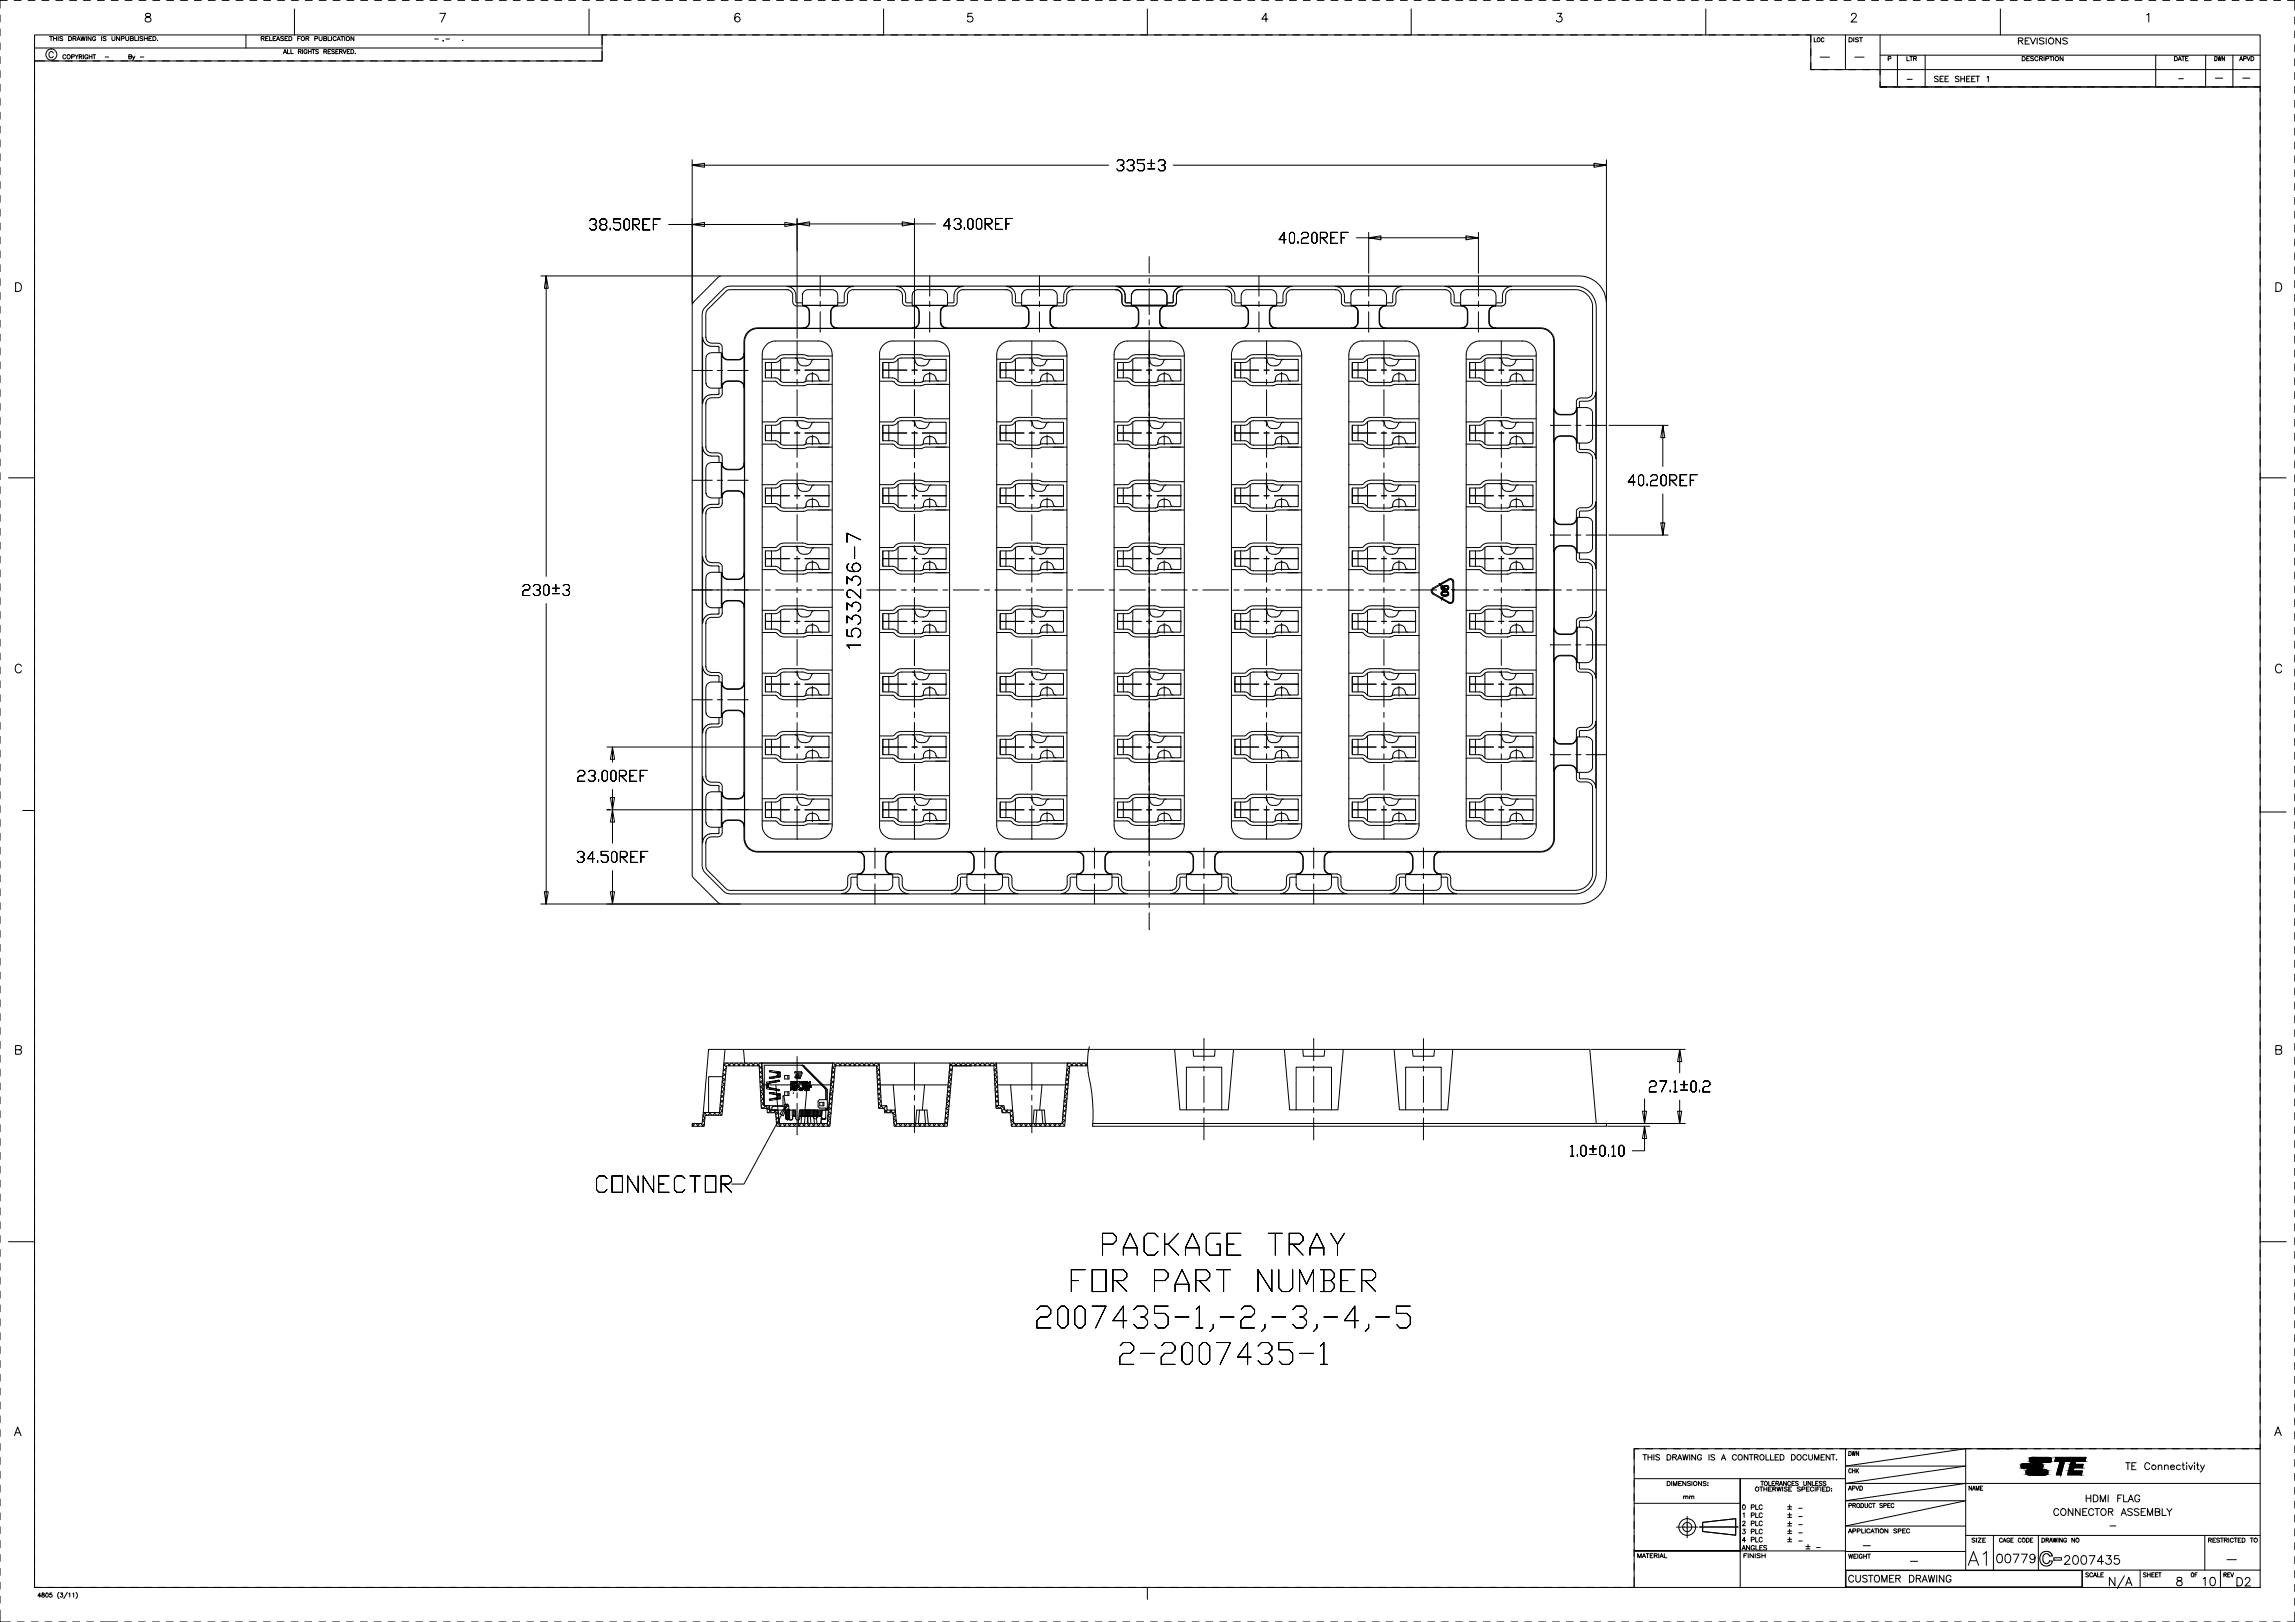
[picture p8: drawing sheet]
<svg xmlns="http://www.w3.org/2000/svg" width="841mm" height="594mm" viewBox="0 0 841 594" stroke-linecap="round" stroke-linejoin="round" font-family="sans-serif">
<g fill="none" stroke="#000" stroke-width=".37">
<path d="M0 5.5v2.6M0 10.6v2.5M0 15.7v2.5M2.7 .1h-2.7v2.9M5.2 .1h2.5M10.3 .1h2.5M12.7 12.8h815.6v568.6h-815.6zM12.7 17.6h207.9M15.4 .1h2.5M18.2 13.4h1.1M18.7 13.4v1.5M19.5 19.4a.8 .8 0 0 0-.9-.5 .8 .8 0 0 0-.7 .8v.6a.81 .81 0 0 0 .7 .8 .81 .81 0 0 0 .9-.5"/>
<path d="M19.6 14.1h1.1M19.6 13.4v1.5M20.4 .1h2.6M20.7 13.4v1.5M21.3 13.4v1.5M23 13.6l-.4-.2-.7 .2 .1 .3 .9 .4-.1 .5-.9-.1M25.1 13.4h.6a.76 .76 0 0 1 .6 .7 .76 .76 0 0 1-.6 .8h-.6zM25.5 .1h2.6M26.8 14.1l.9-.1 .2-.4-1.1-.2v1.5M27.3 14.1l.6 .8M28.2 14.9l.6-1.5 .6 1.5M28.4 14.4h.8"/>
<path d="M29.6 13.4l.4 1.5 .4-1.5 .4 1.5 .4-1.5M30.6 .1h2.5M31.7 13.4v1.5M33.4 13.4v1.5l-1.1-1.5v1.5M35.1 13.7a.6 .6 0 0 0-.7-.3 .6 .6 0 0 0-.5 .5v.4a.57 .57 0 0 0 .6 .6 .57 .57 0 0 0 .6-.6h-.4M35.7 .1h2.5M37.2 13.4v1.5M38.9 13.6l-.4-.2-.7 .2v.3l1 .4-.1 .5-.9-.1M40.8 .1h2.5M41 13.4v1l.5 .5 .5-.2 .1-1.3M43.8 13.4v1.5l-1.1-1.5v1.5M44.5 14.1h.9v-.7h-.9v1.5"/>
<path d="M45.8 .1h2.6M46.1 13.4v1l.4 .5 .6-.2 .1-1.3M47.8 14.1l.9-.1 .2-.4-1.1-.2v1.5l1-.2 .1-.3-.4-.3M49.4 13.4v1.5h.9M50.7 13.4v1.5M50.9 .1h2.6M52.3 13.6l-.4-.2-.6 .2v.3l.9 .3v.6l-.9-.1M52.9 14.1h1.1M52.9 13.4v1.5M53.5 5.1a.63 .63 0 0 0 .3 1 1.14 1.14 0 0 1 1.3 .4 1.14 1.14 0 0 1-.1 1.4l-1 .2-.7-.3a1.17 1.17 0 0 1 .2-1.3 1.17 1.17 0 0 1 1.2-.4 .66 .66 0 0 0 .3-1zM54 13.4v1.5M54.6 14.1h.6"/>
<path d="M55.6 13.4h-1v1.5h1M56 .1h2.5M56 13.4h.6a.76 .76 0 0 1 .6 .7 .76 .76 0 0 1-.6 .8h-.6zM57.7 14.7h.1M61.1 .1h2.5M66.2 .1h2.5M71.2 .1h2.6M76.3 .1h2.6M81.4 .1h2.5M86.5 .1h2.5M90.1 12.8v4.8M91.6 .1h2.5"/>
<path d="M95.7 14.1l.9-.1 .2-.4-1.1-.2v1.5M96.3 14.1l.5 .8M96.6 .1h2.6M97.3 14.1h.7M98.3 13.4h-1v1.5h1M98.8 13.4v1.5h.9M100.1 14.1h.6M101.1 13.4h-1v1.5h1M101.3 14.9l.6-1.5 .6 1.5M101.5 14.4h.8M101.7 .1h2.6M103.8 19.7l.6-1.6 .6 1.6"/>
<path d="M103.9 13.6l-.4-.2-.7 .2 .1 .3 .9 .3v.6l-1-.1M104.1 19.1h.7M104.4 14.1h.6M105.4 18.1v1.6h.9M105.4 13.4h-1v1.5h1M105.9 13.4h.5a.78 .78 0 0 1 .6 .7 .78 .78 0 0 1-.6 .8h-.5zM106.6 18.1v1.6h.9M106.8 .1h2.5M107.9 3.3v9.5M109.1 14.1h.6M109.3 18.9l.9-.1 .1-.5-1-.2v1.6M109.9 18.9l.5 .8"/>
<path d="M110.1 13.4h-1v1.5M110.9 18.1v1.6M111.9 .1h2.5M112.1 14.1l.9-.1 .2-.4-1.1-.2v1.5M112.5 18.5a.62 .62 0 0 0-.9-.3 .62 .62 0 0 0-.2 .9 .55 .55 0 0 0 .5 .6 .55 .55 0 0 0 .6-.6h-.4M112.6 14.1l.6 .8M113 18.1v1.6M113 18.9h1M114 18.1v1.6M114.3 18.1h1.1M114.9 18.1v1.6M115.4 14.1h.8l.2-.5-1-.2v1.5"/>
<path d="M116.7 18.3l-.4-.2-.6 .2 1 .9-.4 .5-.6-.3M116.9 13.4v1l.5 .5 .5-.2 .1-1.3M117 .1h2.5M118.6 14.1l.9-.1v-.6h-.9v1.5l.9-.1 .2-.4-.4-.3M118.7 18.9l.8-.1 .2-.4-1-.3v1.6M119.2 18.9l.5 .8M120.2 13.4v1.5h.9M120.2 18.9h.6M121.2 18.1h-1v1.6h1M121.5 13.4v1.5M122 .1h2.6M122.6 18.3l-.4-.2-.7 .2 .2 .4 .9 .5-.4 .5-.7-.3"/>
<path d="M123.1 18.9h.5M123.2 13.7a.6 .6 0 0 0-.7-.3 .6 .6 0 0 0-.5 .5v.4a.6 .6 0 0 0 .5 .6 .6 .6 0 0 0 .7-.4M123.5 14.9l.6-1.5 .6 1.5M123.7 14.4h.8M124 18.1h-.9v1.6h.9M124.4 18.9l.9-.1 .1-.4-1-.3v1.6M124.9 13.4h1M124.9 18.9l.5 .8M125.4 13.4v1.5M125.7 18.1l.6 1.6 .6-1.6M126.3 13.4v1.5M127.1 .1h2.6"/>
<path d="M127.3 18.9h.5M128.2 18.1h-.9v1.6h.9M128.6 18.1h.5a.81 .81 0 0 1 .5 .8 .81 .81 0 0 1-.5 .8h-.5zM129.7 13.4v1.5l-1.1-1.5v1.5M130.2 19.5h.1M132.2 .1h2.5M137.3 .1h2.5M142.4 .1h2.5M147.4 .1h2.6M152.5 .1h2.6M157.6 .1h2.5M159.3 14.3h1.3"/>
<path d="M161.2 4.9h2.1l-1.5 3.2M162.5 14.8l-.2 .4M162.7 .1h2.5M163.4 14.3h1.3M167.8 .1h2.5M169.6 14.7h.1M172.8 .1h2.6M177.9 .1h2.6M183 .1h2.5M188.1 .1h2.5M193.2 .1h2.5M198.2 .1h2.6"/>
<path d="M203.3 .1h2.6M208.4 .1h2.5M213.5 .1h2.5M215.9 3.3v9.5M218.6 .1h2.5M220.6 12.8v9.5h-207.9M220.6 12.8h1.8M220.6 18.9v3.4h-3.6M220.6 12.8v3.5M223.6 .1h2.6M224.9 12.8h2.6M228.7 .1h2.6"/>
<path d="M230 12.8h2.5M233.8 .1h2.5M235.1 12.8h2.5M238.9 .1h2.5M240.2 12.8h2.5M244 .1h2.5M245.2 12.8h2.6M249 .1h2.6M250.3 12.8h2.6M254.1 .1h2.6M255.4 12.8h2.5M259.2 .1h2.5"/>
<path d="M260.5 12.8h2.5M264.3 .1h2.5M265.6 12.8h2.5M269.4 .1h2.5M270.6 12.8h2.6M271.1 5.3a.89 .89 0 0 0-.9-.4 .89 .89 0 0 0-.8 .6 1.82 1.82 0 0 0 .8 2.6 .99 .99 0 0 0 1-1 .99 .99 0 0 0-.9-1 .99 .99 0 0 0-1.1 .9M274.4 .1h2.6M275.7 12.8h2.6M279.5 .1h2.6M280.8 12.8h2.5M284.6 .1h2.5M285.9 12.8h2.5"/>
<path d="M289.7 .1h2.5M291 12.8h2.5M294.8 .1h2.5M296 12.8h2.6M299.8 .1h2.6M301.1 12.8h2.6M304.9 .1h2.6M306.2 12.8h2.5M310 .1h2.5M311.3 12.8h2.5M315.1 .1h2.5M316.4 12.8h2.5"/>
<path d="M320.2 .1h2.5M321.4 12.8h2.6M323.8 3.3v9.5M325.2 .1h2.6M326.5 12.8h2.6M330.3 .1h2.6M331.6 12.8h2.5M335.4 .1h2.5M336.7 12.8h2.5M340.5 .1h2.5M341.8 12.8h2.5M345.6 .1h2.5"/>
<path d="M346.8 12.8h2.6M350.6 .1h2.6M351.9 12.8h2.6M355.7 .1h2.6M356.3 4.9h-1.5l-.2 1.3a1.13 1.13 0 0 1 1.7 0 1.13 1.13 0 0 1-.2 1.7 1.13 1.13 0 0 1-1.6-.4M357 12.8h2.5M360.8 .1h2.5M362.1 12.8h2.5M365.9 .1h2.5M367.2 12.8h2.5M371 .1h2.5M372.2 12.8h2.6"/>
<path d="M376 .1h2.6M377.3 12.8h2.6M381.1 .1h2.6M382.4 12.8h2.5M386.2 .1h2.5M387.5 12.8h2.5M391.3 .1h2.5M392.6 12.8h2.5M396.4 .1h2.5M397.6 12.8h2.6M401.4 .1h2.6M402.7 12.8h2.6"/>
<path d="M406.5 .1h2.6M407.8 12.8h2.5M411.6 .1h2.5M412.9 12.8h2.5M416.7 .1h2.5M418 12.8h2.5M420.5 3.3v9.5M421.7 .1h2.6M423 12.8h2.6M426.8 .1h2.5M428.1 12.8h2.6M431.9 .1h2.5"/>
<path d="M433.2 12.8h2.5M437 .1h2.5M438.3 12.8h2.5M442 .1h2.6M443.4 12.8h2.5M447.1 .1h2.6M448.4 12.8h2.6M452.2 .1h2.5M453.5 12.8h2.6M457.3 .1h2.5M458.6 12.8h2.5M462.4 .1h2.5"/>
<path d="M463.7 12.8h2.5M464.7 7h-2.3l1.5-2.1v3.2M467.4 .1h2.6M468.8 12.8h2.5M472.5 .1h2.6M473.8 12.8h2.6M477.6 .1h2.5M478.9 12.8h2.6M482.7 .1h2.5M484 12.8h2.5M487.8 .1h2.5M489.1 12.8h2.5"/>
<path d="M492.8 .1h2.6M494.2 12.8h2.5M497.9 .1h2.6M499.2 12.8h2.6M503 .1h2.5M504.3 12.8h2.6M508.1 .1h2.5M509.4 12.8h2.5M513.2 .1h2.5M514.5 12.8h2.5M517.1 3.3v9.5M518.2 .1h2.6"/>
<path d="M519.6 12.8h2.5M523.3 .1h2.6M524.6 12.8h2.6M528.4 .1h2.5M529.7 12.8h2.6M533.5 .1h2.5M534.8 12.8h2.5M538.6 .1h2.5M539.9 12.8h2.5M543.6 .1h2.6M545 12.8h2.5M548.7 .1h2.6"/>
<path d="M550 12.8h2.6M553.8 .1h2.5M555.1 12.8h2.6M558.9 .1h2.5M560.2 12.8h2.5M564 .1h2.5M565.3 12.8h2.5M569 .1h2.6M570.4 12.8h2.5M570.7 4.9h1.6l-.9 1.2a1.06 1.06 0 0 1 1 1.5 1.06 1.06 0 0 1-1.7 .3l-.3-.4M574.1 .1h2.6M575.4 12.8h2.6"/>
<path d="M579.2 .1h2.5M580.5 12.8h2.6M584.3 .1h2.5M585.6 12.8h2.5M589.4 .1h2.5M590.7 12.8h2.5M594.4 .1h2.6M595.8 12.8h2.5M599.5 .1h2.6M600.8 12.8h2.6M604.6 .1h2.5M605.9 12.8h2.6"/>
<path d="M609.7 .1h2.5M611 12.8h2.5M614.8 .1h2.5M616.1 12.8h2.5M619.8 .1h2.6M621.2 12.8h2.5M624.9 .1h2.6M625.1 3.3v9.5M626.2 12.8h2.6M630 .1h2.5M631.3 12.8h2.6M635.1 .1h2.5"/>
<path d="M636.4 12.8h2.5M640.2 .1h2.5M641.5 12.8h2.5M645.2 .1h2.6M646.6 12.8h2.5M650.3 .1h2.6M651.6 12.8h2.6M655.4 .1h2.5M656.7 12.8h2.6M660.5 .1h2.5M661.8 12.8h1.8M663.6 12.8v12.7h25.4"/>
<path d="M663.6 12.8v2.5M663.6 17.9v2.5M664.8 13.8v1.5h.9M665.6 .1h2.5M668.4 14.2a.52 .52 0 0 0-.6-.4 .52 .52 0 0 0-.4 .6 .61 .61 0 0 0 .2 .8 .61 .61 0 0 0 .8-.1v-.1M670.6 .1h2.6M675.7 .1h2.6M676.3 12.8v12.7M677.6 13.8h.6a.78 .78 0 0 1 .6 .8 .78 .78 0 0 1-.6 .7h-.6zM678.4 5.6l.7-.7h.6l.6 .6-.5 1-1.5 1.6h2.1M679.3 13.8v1.5M680.8 .1h2.5"/>
<path d="M681.1 14l-.5-.2-.7 .2 .2 .4 1 .5-.5 .4-.7-.2M681.4 13.8h1.1M682 13.8v1.5M685.9 .1h2.5M689 12.8v19h139.3M691 .1h2.5M696 .1h2.6M701.1 .1h2.6M706.2 .1h2.5M711.3 .1h2.5M716.4 .1h2.5M721.4 .1h2.6"/>
<path d="M726.5 .1h2.6M731.6 .1h2.5M733 3.3v9.5M736.7 .1h2.5M739.6 15l1.4-.2 .3-.5-.3-.3-1.4-.1v2.2M740.5 15l.8 1.1M741.8 .1h2.5M742.1 15h1M743.7 13.9h-1.6v2.2h1.6M744.1 13.9l.9 2.2 1-2.2M746.6 13.9v2.2M746.8 .1h2.6"/>
<path d="M749.1 14.2l-.6-.3-1.1 .3 .2 .5 1.2 .5 .3 .6-.6 .3-1.1-.3M749.9 13.9v2.2M751.9 .1h2.6M755.1 13.9v2.2l-1.7-2.2v2.2M757 .1h2.5M757.6 14.2l-.6-.3-1.1 .3 .3 .5 .9 .3 .5 .5v.3l-.6 .3-1.1-.3M762.1 .1h2.5M767.2 .1h2.5M772.2 .1h2.6M777.3 .1h2.6M782.4 .1h2.5M786.7 5.5l.7-.6v3.2"/>
<path d="M787.5 .1h2.5M792.6 .1h2.5M797.6 .1h2.6M802.7 .1h2.6M807.8 .1h2.5M812.9 .1h2.5M818 .1h2.5M823 .1h2.6M828.1 .1h2.6M833.2 .1h2.5M838.3 .1h2.7v3.6M841 6.3v2.5"/>
<path d="M841 11.4v2.5M841 16.4v2.6M0 20.8v2.5M0 25.8v2.6M0 30.9v2.6M0 36v2.5M12.7 22.3v1.5M12.7 26.3v2.5M12.7 31.4v2.5M12.7 36.5v2.5M12.7 22.3h3.6M18.9 22.3h2.5"/>
<path d="M24 22.3h2.5M24.1 20.4a.57 .57 0 0 0-.6-.4 .57 .57 0 0 0-.5 .6v.4a.56 .56 0 0 0 .5 .6 .56 .56 0 0 0 .6-.4M26.2 20.8h.9l.1-.6-1-.2v1.6M27.5 20l.6 .8v.8M28.7 20l-.6 .8M29 20.8l.9-.1v-.6l-.9-.1v1.6M29 22.3h2.6M29.5 20.8l.6 .8M30.6 20v1.6M32.2 20.4a.57 .57 0 0 0-.7-.4 .57 .57 0 0 0-.4 .6v.4a.55 .55 0 0 0 .5 .6 .55 .55 0 0 0 .6-.6h-.4M32.7 20v1.6M32.7 20.8h1"/>
<path d="M33.7 20v1.6M34 20h1.1M34.1 22.3h2.6M34.5 20v1.6M38.5 20.9h1.3M39.2 22.3h2.5M44.3 22.3h2.5M47.2 20.8l.8-.1 .2-.4-1-.3v1.6l.9-.2 .1-.3-.4-.3M48.6 20.5l.4 1.1 .4-1.1M49 21.6l-.5 .5M49.4 22.3h2.5M51.4 20.9h1.3"/>
<path d="M54.4 22.3h2.6M59.5 22.3h2.6M64.6 22.3h2.5M69.7 22.3h2.5M74.8 22.3h2.5M79.8 22.3h2.6M84.9 22.3h2.6M90 22.3h2.5M95.1 22.3h2.5M100.2 22.3h2.5M105.2 22.3h2.6M110.3 22.3h2.6"/>
<path d="M115.4 22.3h2.5M120.5 22.3h2.5M125.6 22.3h2.5M130.6 22.3h2.6M135.7 22.3h2.6M140.8 22.3h2.5M145.9 22.3h2.5M151 22.3h2.5M156 22.3h2.6M161.1 22.3h2.6M166.2 22.3h2.5M171.3 22.3h2.5"/>
<path d="M176.4 22.3h2.5M181.4 22.3h2.6M186.5 22.3h2.6M191.6 22.3h2.5M196.7 22.3h2.5M201.8 22.3h2.5M206.8 22.3h2.6M211.9 22.3h2.6M663.6 23v2.5h1.2M667 20.9h3.4M667.4 25.5h2.5M672.5 25.5h2.5"/>
<path d="M677.5 25.5h2.6M679.7 20.9h3.4M682.6 25.5h2.6M687.7 25.5h140.6M689 20.2h139.3M691.3 31.8h-2.3h139.3M691.9 21.5l.9-.1 .1-.6-1-.1v1.5M695.3 20.2v11.6M698.8 20.7v1.5h.9M698.9 29.1h1.8M699.9 20.7h1M700.4 20.7v1.5"/>
<path d="M701.3 21.4l.9-.1v-.5l-.9-.1v1.5M701.8 21.4l.5 .8M705.5 20.2v11.6M710.3 28.2l-.5-.3-.7 .1-.1 .6 1.1 .5 .2 .5-.5 .3-.9-.3M710.9 28.9h.8M712.2 27.9h-1.3v2h1.3M712.8 28.9h.7M714 27.9h-1.2v2h1.2M717.9 28.2l-.5-.3-.9 .3 .1 .4 1.1 .5v.8h-.7l-.5-.3M718.6 28.9h1.3M718.6 27.9v2M719.9 27.9v2"/>
<path d="M720.7 28.9h.8M722 27.9h-1.3v2h1.3M722.5 28.9h.8M723.8 27.9h-1.3v2h1.3M724.1 27.9h1.3M724.7 27.9v2M728.1 28.3l.5-.4v2M741 20.7h.6a.79 .79 0 0 1 .6 .8 .79 .79 0 0 1-.6 .7h-.6zM742.7 21.4h.6M743.7 20.7h-1v1.5h1M745.2 20.9l-.9-.1-.1 .4 .8 .4 .2 .4-.4 .2-.7-.2M746.8 21.1a.62 .62 0 0 0-.6-.4 .62 .62 0 0 0-.5 .6 .68 .68 0 0 0 .2 .8 .68 .68 0 0 0 .9-.1v-.1"/>
<path d="M747.4 21.4h.7l.4-.4-.2-.2-.9-.1v1.5M748 21.4l.5 .8M749.1 20.7v1.5M749.7 21.5l.9-.1 .1-.6-1-.1v1.5M751.1 20.7h1.1M751.6 20.7v1.5M752.6 20.7v1.5M756 20.7v1.5l-1.1-1.5v1.5M790 20.2v11.6M796.9 20.7h.5a.81 .81 0 0 1 .5 .8 .81 .81 0 0 1-.5 .7h-.5zM798.2 22.2l.6-1.5 .6 1.5M798.4 28.8h1.7"/>
<path d="M798.4 21.7h.8M799.5 20.7h1M800 20.7v1.5M800.9 21.4h.6M801.9 20.7h-1v1.5h1M808.3 20.2v11.6M811.6 20.7a.77 .77 0 0 1 .9 .8 .77 .77 0 0 1-.9 .7zM811.9 28.6h2.6M812.8 20.7l.3 1.5 .3-1.5 .2 1.5 .4-1.5M815.2 20.7v1.5l-.9-1.5v1.5M818.3 20.2v11.6M820.7 22.2l.6-1.5 .5 1.5"/>
<path d="M820.9 21.7h.7M821.9 28.6h2.6M822.2 21.5l.8-.1v-.6l-.8-.1v1.5M823.4 20.7l.6 1.5 .6-1.5M824.9 20.7h.5a.81 .81 0 0 1 .6 .8 .81 .81 0 0 1-.6 .7h-.5zM828.3 31.8v1.8M828.3 36.1v2.6M841 21.5v2.6M841 26.6v2.5M841 31.7v2.5M841 36.8v2.5M0 41.1v2.5"/>
<path d="M0 46.2v2.5M0 51.2v2.6M0 56.3v2.6M12.7 41.5v2.6M12.7 46.6v2.6M12.7 51.7v2.5M12.7 56.8v2.5M253.7 58.5v52.9M409.9 58.5l-.6 .7 .6-.7M411.1 58.5h-1.2h1.2M411.8 59.9v-.7v.7M411.8 59.2l-.7-.7 .7 .7"/>
<path d="M413.7 58.5l-.7 .7 .7-.7M415 58.5h-1.3h1.3M415.5 59.9v-.7v.7M415.5 59.2l-.5-.7 .5 .7M416.8 58.5v1.4v-1.4M416.8 59.9h2h-2M418.8 59.9l.6 .6-.6-.6M419.4 58.5h-2.6h2.6M421.9 58.5v2.7v-2.7M423.2 59.9h-2.6h2.6M425.1 58.5l-.7 .7 .7-.7M426.4 58.5h-1.3h1.3"/>
<path d="M427 59.9v-.7v.7M427 59.2l-.6-.7 .6 .7M588.7 58.5v52.1M828.3 41.2v2.5M828.3 46.3v2.5M828.3 51.4v2.5M828.3 56.4v2.6M841 41.8v2.6M841 46.9v2.6M841 52v2.5M841 57.1v2.5M0 61.4v2.5"/>
<path d="M0 66.5v2.5M0 71.6v2.5M0 76.6v2.6M12.7 61.9v2.5M12.7 66.9v2.6M12.7 72v2.6M12.7 77.1v2.5M253.7 60.5l4.4 .8v-1.5l-4.4 .7h152.5M409.3 61.9l.6 .6-.6-.6M409.9 62.5h1.2h-1.2M410.6 60.5h.5h-.5M411.1 62.5l.7-.6-.7 .6"/>
<path d="M411.1 60.5l.7-.6-.7 .6M411.8 61.9v-.7v.7M411.8 61.2l-.7-.7 .7 .7M413 61.9l.7 .6-.7-.6M413.7 62.5h1.3h-1.3M414.3 60.5h.7h-.7M415 62.5l.5-.6-.5 .6M415 60.5l.5-.6-.5 .6M415.5 61.9v-.7v.7M415.5 61.2l-.5-.7 .5 .7M417.5 62.5l-.7-.6 .7 .6M418.8 62.5h-1.3h1.3"/>
<path d="M419.4 60.5v1.4v-1.4M419.4 61.9l-.6 .6 .6-.6M423.2 61.9h-2.6h2.6M424.4 61.9l.7 .6-.7-.6M425.1 62.5h1.3h-1.3M425.7 60.5h.7h-.7M426.4 62.5l.6-.6-.6 .6M426.4 60.5l.6-.6-.6 .6M427 61.9v-.7v.7M427 61.2l-.6-.7 .6 .7M429.9 60.5h158.8l-4.6 .8v-1.5l4.6 .7M828.3 61.5v2.6"/>
<path d="M828.3 66.6v2.5M828.3 71.7v2.5M828.3 76.8v2.5M841 62.2v2.5M841 67.2v2.6M841 72.3v2.6M841 77.4v2.5M0 81.7v2.6M0 86.8v2.5M0 91.9v2.5M0 97v2.5M12.7 82.2v2.5"/>
<path d="M12.7 87.3v2.5M12.7 92.3v2.6M12.7 97.4v2.6M216.1 83.5l.6 .7-.6-.7M216.7 84.2h1.2h-1.2M216.7 80.2l-.6 .7 .6-.7M217.3 82.2h.6h-.6M217.9 84.2l.6-.7-.6 .7M217.9 82.2l.6-.7-.6 .7M217.9 80.2h-1.2h1.2M218.5 83.5v-.6v.6M218.5 82.9l-.6-.7 .6 .7"/>
<path d="M218.5 81.5v-.6v.6M218.5 80.9l-.6-.7 .6 .7M219.8 81.5v-.6v.6M219.8 80.9l.7-.7-.7 .7M219.8 82.9v.6v-.6M219.8 83.5l.7 .7-.7-.7M220.5 84.2h1.2h-1.2M220.5 82.2l-.7-.7 .7 .7M220.5 80.2h1.2h-1.2M220.5 82.2l-.7 .7 .7-.7M221.7 84.2l.6-.7-.6 .7M221.7 80.2l.6 .7-.6-.7"/>
<path d="M221.7 82.2h-1.2h1.2M222.3 83.5v-.6v.6M222.3 82.9l-.6-.7 .6 .7M222.3 80.9v.6v-.6M222.3 81.5l-.6 .7 .6-.7M223.6 83.5v.7v-.7M224.9 80.2v1.3v-1.3M224.9 81.5h1.9h-1.9M225.6 84.2l-.7-.7 .7 .7M226.8 81.5l.6 .7-.6-.7M226.8 84.2h-1.2h1.2M227.4 80.2h-2.5h2.5"/>
<path d="M227.4 82.2v1.3v-1.3M227.4 83.5l-.6 .7 .6-.7M228.7 80.9v2.6v-2.6M228.7 83.5l.7 .7-.7-.7M229.4 84.2h.6h-.6M229.4 80.2l-.7 .7 .7-.7M230 84.2l.6-.7-.6 .7M230 80.2h-.6h.6M230.6 83.5v-2.6v2.6M230.6 80.9l-.6-.7 .6 .7M231.9 82.2h1.9h-1.9M231.9 80.2v4v-4"/>
<path d="M233.8 82.2l.6-.7-.6 .7M233.8 80.2h-1.9h1.9M234.4 84.2l-1.9-2 1.9 2M234.4 81.5v-.6v.6M234.4 80.9l-.6-.7 .6 .7M235.6 80.2v4v-4M236.9 82.2h-1.3h1.3M238.2 84.2h-2.6h2.6M238.2 80.2h-2.6h2.6M239.4 80.2v4v-4M240.7 82.2h-1.3h1.3M242 80.2h-2.6h2.6"/>
<path d="M245 82.2h8.7l4.4 .7v-1.4l-4.4 .7h38.4l-4.5 .7v-1.4l4.5 .7M292.1 82l4.6 .8v-1.5l-4.6 .7h43l-4.5 .8v-1.5l4.5 .7h7.7M292.1 80v43.9M335.1 80v43.9M345.8 82.7h2.5h-2.5M347.7 84v-4v4M347.7 80l-1.9 2.7 1.9-2.7M349.6 83.3l.7 .7-.7-.7M350.3 84h1.2h-1.2M350.3 80l-.7 .7 .7-.7M350.9 82h.6h-.6M351.5 84l.6-.7-.6 .7"/>
<path d="M351.5 82l.6-.7-.6 .7M351.5 80h-1.2h1.2M352.1 83.3v-.6v.6M352.1 82.7l-.6-.7 .6 .7M352.1 81.3v-.6v.6M352.1 80.7l-.6-.7 .6 .7M353.4 83.3v.7v-.7M354.7 80.7v2.6v-2.6M354.7 83.3l.6 .7-.6-.7M355.3 84h.6h-.6M355.3 80l-.6 .7 .6-.7M355.9 84l.6-.7-.6 .7"/>
<path d="M355.9 80h-.6h.6M356.5 83.3v-2.6v2.6M356.5 80.7l-.6-.7 .6 .7M357.8 80.7v2.6v-2.6M357.8 83.3l.7 .7-.7-.7M358.5 84h.6h-.6M358.5 80l-.7 .7 .7-.7M359.1 84l.6-.7-.6 .7M359.1 80h-.6h.6M359.7 83.3v-2.6v2.6M359.7 80.7l-.6-.7 .6 .7M361 82h1.9h-1.9"/>
<path d="M361 80v4v-4M362.9 82l.7-.7-.7 .7M362.9 80h-1.9h1.9M363.6 84l-2-2 2 2M363.6 81.3v-.6v.6M363.6 80.7l-.7-.7 .7 .7M364.8 80v4v-4M366.1 82h-1.3h1.3M367.4 84h-2.6h2.6M367.4 80h-2.6h2.6M368.6 80v4v-4M369.8 82h-1.2h1.2"/>
<path d="M371.1 80h-2.5h2.5M421.1 94v6M468.7 87.8h2.6h-2.6M470.6 89.1v-4v4M470.6 85.1l-1.9 2.7 1.9-2.7M472.5 85.8v2.6v-2.6M472.5 88.4l.6 .7-.6-.7M473.1 89.1h.7h-.7M473.1 85.1l-.6 .7 .6-.7M473.8 89.1l.6-.7-.6 .7M473.8 85.1h-.7h.7M474.4 88.4v-2.6v2.6"/>
<path d="M474.4 85.8l-.6-.7 .6 .7M475.7 88.4v.7v-.7M476.9 89.1v-1.3v1.3M476.9 87.8l.7-.7-.7 .7M477.6 87.1h1.3h-1.3M477.6 85.1l-.7 .7 .7-.7M478.9 87.1l.6-.6-.6 .6M478.9 85.1h-1.3h1.3M479.5 89.1h-2.6h2.6M479.5 86.5v-.7v.7M479.5 85.8l-.6-.7 .6 .7M480.7 85.8v2.6v-2.6"/>
<path d="M480.7 88.4l.7 .7-.7-.7M481.4 89.1h.6h-.6M481.4 85.1l-.7 .7 .7-.7M482 89.1l.6-.7-.6 .7M482 85.1h-.6h.6M482.6 88.4v-2.6v2.6M482.6 85.8l-.6-.7 .6 .7M483.9 87.1h1.9h-1.9M483.9 85.1v4v-4M485.8 87.1l.6-.6-.6 .6M485.8 85.1h-1.9h1.9M486.4 89.1l-1.9-2 1.9 2"/>
<path d="M486.4 86.5v-.7v.7M486.4 85.8l-.6-.7 .6 .7M487.7 85.1v4v-4M489 87.1h-1.3h1.3M490.2 89.1h-2.5h2.5M490.2 85.1h-2.5h2.5M491.5 85.1v4v-4M492.8 87.1h-1.3h1.3M494 85.1h-2.5h2.5M497.1 87.1h4.5l4.5 .8v-1.5l-4.5 .7h40.2l-4.6 .8v-1.5l4.6 .7M501.6 85.1v15M541.8 85.1v15"/>
<path d="M828.3 81.8v2.6M828.3 86.9v2.6M828.3 92v2.5M828.3 97.1v2.5M841 82.5v2.5M841 87.6v2.5M841 92.6v2.6M841 97.7v2.6M0 102v2.6M0 107.1v2.6M0 112.2v2.5M0 117.3v2.5"/>
<path d="M5.7 103.6h1.1a1.7 1.7 0 0 1 1.1 1.5 1.7 1.7 0 0 1-1.1 1.6h-1.1zM12.7 102.5v2.5M12.7 107.6v2.5M12.7 112.7v2.5M12.7 117.7v2.6M198.2 101.1h65.8M200.2 101.1l-.7 4.5h1.4l-.7-4.5v110M263.1 101.7l1.4-.6h314.1a10.1 10.1 0 0 1 10.1 10v210a10 10 0 0 1-10.1 10h-314.1l-1-.3-9.2-9.1-.6-.9v-209.4l.6-.9zM265.1 105.8l.7-.5 1.7-.5h309.7a7.8 7.8 0 0 1 7.8 7.8v207a7.9 7.9 0 0 1-7.8 7.8h-309.7l-1.7-.4-7.4-7.3-.6-.7-.5-1.8v-202.2l.5-1.7 .6-.8zM288.4 106.1h-20.9l-1.1 .3-7.5 7.5-.2 1.1v8.5M288.4 106.1a2.22 2.22 0 0 1 2.1 1.6l.1 3.4a1.52 1.52 0 0 0 1.4 1h2.3M288.4 106.1h.1"/>
<path d="M294 110.9h-2l-.3-.3a5.1 5.1 0 0 0-1.3-5l-2-.7h24.4a3.3 3.3 0 0 0-3.4 3.4l-.1 2.5-2.3 .1M294.3 111.9h12.4a2.38 2.38 0 0 0-2.3 2.4v3.6a2.31 2.31 0 0 0 2.3 2.3h-12.4a2.32 2.32 0 0 0 2.4-2.3v-3.6a2.39 2.39 0 0 0-2.4-2.4zM294.3 112.1a2.17 2.17 0 0 1 2.2 2.2v3.6a2.1 2.1 0 0 1-2.2 2.2M294.3 112v.1M294.6 106.7l1.6-.6h8.6a2.1 2.1 0 0 1 2.2 2.2v3.5h-13v-3.5zM300.6 101.1v7.4M300.6 110.4v1.9M300.6 114.2v7.4M306.7 112.1a2.17 2.17 0 0 0-2.2 2.2v3.6a2.1 2.1 0 0 0 2.2 2.2M306.7 112v.1M312.8 106.1a2.1 2.1 0 0 0-2.2 2.2l-.1 2.8a1.52 1.52 0 0 1-1.5 1h-2.3M312.8 106.1h15.7"/>
<path d="M312.8 106.1h.1M328.5 106.1a2.1 2.1 0 0 1 2.2 2.2l.1 2.8a1.52 1.52 0 0 0 1.4 1h2.3M328.5 106.1h.1M334.3 110.9h-2.1l-.3-.3a5.1 5.1 0 0 0-1.3-5l-2.1-.7h24.5a3.3 3.3 0 0 0-3.4 3.4l-.1 2.5-2.3 .1M334.5 112.1a2.17 2.17 0 0 1 2.2 2.2v3.6a2.1 2.1 0 0 1-2.2 2.2M334.5 111.9h12.5a2.39 2.39 0 0 0-2.4 2.4v3.6a2.32 2.32 0 0 0 2.4 2.3h-12.5a2.32 2.32 0 0 0 2.4-2.3v-3.6a2.39 2.39 0 0 0-2.4-2.4zM334.5 112v.1M334.9 106.7l1.6-.6h8.5a2.1 2.1 0 0 1 2.2 2.2v3.5h-12.9v-3.5zM340.7 101.1v7.4M340.7 110.4v1.9M340.7 114.2v7.4M347 112.1a2.17 2.17 0 0 0-2.2 2.2v3.6a2.1 2.1 0 0 0 2.2 2.2"/>
<path d="M347 112v.1M353 106.1a2.22 2.22 0 0 0-2.2 1.6l-.1 3.4a1.52 1.52 0 0 1-1.4 1h-2.3M353 106.1h15.7M353 106.1h.1M368.7 106.1a2.1 2.1 0 0 1 2.2 2.2l.1 2.8a1.34 1.34 0 0 0 1.4 1h2.3M368.7 106.1h.1M374.4 110.9h-2l-.3-.3a5.1 5.1 0 0 0-1.3-5l-2.1-.7h24.4a3.3 3.3 0 0 0-3.3 3.4l-.2 2.5-2.2 .1M374.7 111.9h12.4a2.55 2.55 0 0 0-2.4 2.4v3.6a2.46 2.46 0 0 0 2.4 2.3h-12.4a2.32 2.32 0 0 0 2.4-2.3v-3.6a2.39 2.39 0 0 0-2.4-2.4zM374.7 112.1a2.32 2.32 0 0 1 2.2 2.2v3.6a2.24 2.24 0 0 1-2.2 2.2M374.7 112v.1M375.1 106.7l.4-.3 1.1-.3h8.6a2.24 2.24 0 0 1 2.2 2.2v3.5h-13v-3.5zM380.9 101.1v7.4"/>
<path d="M380.9 110.4v1.9M380.9 114.2v7.4M387.1 112.1a2.18 2.18 0 0 0-2.1 1.6v4.8a2.26 2.26 0 0 0 2.1 1.6M387.1 112v.1M393.1 106.1a2.24 2.24 0 0 0-2.2 2.2v2.8a1.52 1.52 0 0 1-1.4 1h-2.4M393.1 106.1h15.8M393.1 106.1h.1M408.9 106.1h.1M408.9 106.1h.6M409.5 106.1l1 .6a4 4 0 0 1 .6 3.9 1.41 1.41 0 0 0 1.6 1.5h16.9M409.5 106.1l1 .6a4 4 0 0 1 .6 3.9 1.41 1.41 0 0 0 1.6 1.5h2.3M414.6 110.9h-1.9l-.4-.3a5.1 5.1 0 0 0-1.2-5l-2.2-.7h24.4a3.3 3.3 0 0 0-3.4 3.4v2.5l-2.2 .1"/>
<path d="M415 111.9h12.3a2.38 2.38 0 0 0-2.4 2.4v3.6a2.31 2.31 0 0 0 2.4 2.3h-12.3a2.31 2.31 0 0 0 2.3-2.3v-3.6a2.38 2.38 0 0 0-2.3-2.4zM415 112.1a2.32 2.32 0 0 1 2.2 2.2v3.6l-.4 1.1a1.94 1.94 0 0 1-1.8 1M415 112v.1M415.3 106.7l.4-.3 1.1-.3h8.7a2.24 2.24 0 0 1 2.2 2.2v3.5h-13.1v-3.5zM421.1 101.9v1.9M421.1 105.7v9.5M421.1 117.1v2M427.3 112.1a2.32 2.32 0 0 0-2.2 2.2l.1 4.2a2.08 2.08 0 0 0 2.1 1.5M427.3 112.1h2.3M427.3 112v.1M433.3 106.1a2.24 2.24 0 0 0-2.2 2.2v2.3a1.41 1.41 0 0 1-1.5 1.5M433.3 106.1h15.9"/>
<path d="M433.3 106.1h.1M449.2 106.1a2.24 2.24 0 0 1 2.2 2.2v2.3a1.41 1.41 0 0 0 1.5 1.5h2.3M449.2 106.1h.1M454.8 110.9h-1.9l-.4-.3a5.1 5.1 0 0 0-1.2-5l-2.1-.7h24.3a3.3 3.3 0 0 0-3.3 3.4l-.1 2.5-2.2 .1M455.2 111.9h12.3a2.39 2.39 0 0 0-2.3 2.4v3.6a2.31 2.31 0 0 0 2.3 2.3h-12.3a2.32 2.32 0 0 0 2.3-2.3v-3.6a2.39 2.39 0 0 0-2.3-2.4zM455.2 112.1a2.32 2.32 0 0 1 2.2 2.2l-.1 4.2a2.26 2.26 0 0 1-2.1 1.6M455.2 112v.1M455.5 106.7l.4-.3 1.1-.3h8.7a2.24 2.24 0 0 1 2.2 2.2v3.5h-13.1v-3.5zM461.3 101.1v7.4M461.3 110.4v1.9M461.3 114.2v7.4M467.5 112.1a2.32 2.32 0 0 0-2.2 2.2v3.6l.4 1.1a2.07 2.07 0 0 0 1.8 1.1"/>
<path d="M467.5 112v.1M473.5 106.1a2.24 2.24 0 0 0-2.2 2.2v2.3a1.41 1.41 0 0 1-1.5 1.5h-2.3M473.5 106.1h15.9M473.5 106.1h.1M489.4 106.1a2.24 2.24 0 0 1 2.2 2.2v2.8a1.52 1.52 0 0 0 1.4 1h2.3M489.4 106.1h.1M495 110.9h-2l-.3-.3a5.1 5.1 0 0 0-1.3-5l-2-.7h24.4a3.3 3.3 0 0 0-3.4 3.4l-.1 2.5-2.2 .1M495.3 111.9h12.4a2.39 2.39 0 0 0-2.3 2.4v3.6a2.32 2.32 0 0 0 2.3 2.3h-12.4a2.46 2.46 0 0 0 2.5-2.3v-3.6a2.54 2.54 0 0 0-2.5-2.4zM495.3 112.1a2.35 2.35 0 0 1 2.2 1.6v4.8a2.26 2.26 0 0 1-2.2 1.6M495.3 112v.1M495.7 106.7l.4-.3 1.1-.3h8.7a2.24 2.24 0 0 1 2.2 2.2v3.5h-13.1v-3.5l.3-1.1zM501.6 101.1v7.4"/>
<path d="M501.6 110.4v1.9M501.6 114.2v7.4M507.7 112.1a2.32 2.32 0 0 0-2.2 2.2v3.6a2.24 2.24 0 0 0 2.2 2.2M507.7 112v.1M513.8 106.1a2.1 2.1 0 0 0-2.2 2.2l-.1 2.8a1.34 1.34 0 0 1-1.5 1h-2.3M513.8 106.1h15.7a2.22 2.22 0 0 1 2.2 1.6l.1 3.4a1.52 1.52 0 0 0 1.4 1h2.3M513.8 106.1h.1M529.5 106.1h.1M535.3 110.9h-2.1l-.3-.3a5.1 5.1 0 0 0-1.3-5l-2.1-.7h24.5a3.3 3.3 0 0 0-3.4 3.4l-.1 2.5-2.3 .1M535.5 112.1a2.17 2.17 0 0 1 2.2 2.2v3.6a2.1 2.1 0 0 1-2.2 2.2M535.5 111.9h12.5a2.39 2.39 0 0 0-2.4 2.4v3.6a2.32 2.32 0 0 0 2.4 2.3h-12.5a2.31 2.31 0 0 0 2.4-2.3v-3.6a2.38 2.38 0 0 0-2.4-2.4zM535.5 112v.1"/>
<path d="M535.9 106.7l1.6-.6h8.5a2.1 2.1 0 0 1 2.2 2.2v3.5h-12.9v-3.5zM541.8 101.1v7.4M541.8 110.4v1.9M541.8 114.2v7.4M548 112.1a2.17 2.17 0 0 0-2.2 2.2v3.6a2.1 2.1 0 0 0 2.2 2.2M548 112v.1M554 106.1h23.2a6.5 6.5 0 0 1 6.4 5.5v32a2.1 2.1 0 0 1-2.2 2.2h-2.3l-1.2 .6-.2 .4-.1 3.4a2.25 2.25 0 0 1-2.1 1.6h-3.7a2.24 2.24 0 0 1-2.2-2.2M554 106.1a2.1 2.1 0 0 0-2.2 2.2l-.1 2.8a1.52 1.52 0 0 1-1.4 1h-2.3M554 106.1h.1M828.3 102.2v2.5M828.3 107.2v2.6M828.3 112.3v2.6"/>
<path d="M828.3 117.4v2.5M834 103.6h1.1a1.7 1.7 0 0 1 1.1 1.5 1.7 1.7 0 0 1-1.1 1.6h-1.1zM841 102.8v2.5M841 107.9v2.5M841 113v2.5M841 118v2.6M0 122.4v2.5M0 127.4v2.6M0 132.5v2.6M0 137.6v2.5M12.7 122.8v2.6M12.7 127.9v2.5"/>
<path d="M12.7 133v2.5M12.7 138.1v2.5M253.7 135.7h7.3M258.7 123.5a2.17 2.17 0 0 0 2.2 2.2h2.2a1.52 1.52 0 0 1 1.6 1.5v2.3M258.7 123.5h.1M259.3 129.8l1.6-.6h3.4v13h-3.4a2.1 2.1 0 0 1-2.2-2.2v-8.6zM262.9 135.7h1.9M263.5 129.2v-2l-.4-.4a4.9 4.9 0 0 1-4.9-1.2l-.7-2.1v24.4a3.4 3.4 0 0 1 3.4-3.4l2.5-.1 .1-2.2M264.5 129.5a2.31 2.31 0 0 0 2.4 2.3h3.5a2.31 2.31 0 0 0 2.4-2.3v12.4a2.38 2.38 0 0 0-2.4-2.4h-3.5a2.38 2.38 0 0 0-2.4 2.4zM264.7 129.5a2.1 2.1 0 0 0 2.2 2.2h3.5a2.24 2.24 0 0 0 2.2-2.2M264.7 129.4v.1M266.7 135.7h7.4"/>
<path d="M274 122a4.8 4.8 0 0 1 3.6-1.7h287a4.8 4.8 0 0 1 4.8 4.8v182a4.7 4.7 0 0 1-4.8 4.7h-287a4.7 4.7 0 0 1-4.7-4.7v-182l.3-1.6zM279.3 139.6h4.8l.6 .4a3 3 0 0 0 2.7 1.3h7.1M280.5 135.6v-2.8l4.1-.1 1.8-1.4 1-.2h6.7l2.1 .5h7.6v4M280.5 135.6v2.8l4.1 .1 1.8 1.3 1 .3h7l.9-.6a2.38 2.38 0 0 1 2.2-2.6 2.38 2.38 0 0 1 2.6 2.1l.9 .5M280.5 135.6h8.8M280.5 132.8v5.6M281.1 126a5.2 5.2 0 0 1 3.2-1.1h15.7a4.9 4.9 0 0 1 5 5v172.4a5 5 0 0 1-5 5h-15.7a5 5 0 0 1-5-5v-172.4a4.6 4.6 0 0 1 1.8-3.9zM282.7 132.8v5.6M286.1 131.5v8.1M291.2 135.6h1.9M291.3 131.1a1.1 1.1 0 0 1 1.1 1.5 2.73 2.73 0 0 0 2.8 1.4 2.73 2.73 0 0 0 2.3-2l.8-.4M292.1 124.9v12.1"/>
<path d="M292.1 139v1.9M294.3 120.1h-16.7a5 5 0 0 0-5 5v44.6M294.3 120v.1M295 135.6h8.8M297.7 136.3v3.6M303.8 135.6v3.9h-7.7l-1.2 .4M303.8 135.5v.1M305 130.4h-8.8l-2.1-.5h-6.7a5.5 5.5 0 0 0-3.3 1.6h-4.8M306.7 120.1h27.8M306.7 120v.1M322.3 139.6h4.8l.6 .4a3 3 0 0 0 2.7 1.3h7.1M323.4 126.7a4.9 4.9 0 0 1 3.9-1.8h15.7a4.9 4.9 0 0 1 5 5v172.4a5 5 0 0 1-5 5h-15.7a5 5 0 0 1-5-5v-172.4a4.7 4.7 0 0 1 1.1-3.2z"/>
<path d="M323.5 135.6v-2.8l4.1-.1 1.8-1.4 1-.2h6.7l2 .5h7.6v4M323.5 135.6v2.8l4.1 .1 1.8 1.3 1 .3h7l.9-.6a2.38 2.38 0 0 1 2.2-2.6 2.38 2.38 0 0 1 2.6 2.1l.9 .5M323.5 135.6h8.8M323.5 132.8v5.6M325.7 132.8v5.6M329.1 131.5v8.1M334.2 135.6h1.9M334.3 131.1l1 .6a2.67 2.67 0 0 0 2.5 2.3 2.67 2.67 0 0 0 2.7-2l.8-.4M334.5 120v.1M335.1 124.9v12.1M335.1 139v1.9M338 135.6h8.7"/>
<path d="M340.7 136.3v3.6M346.7 135.6v3.9h-7.6l-1.2 .4M346.7 135.5v.1M347 120.1h27.7M347 120v.1M348 130.4h-8.9l-2-.5h-6.7a3.3 3.3 0 0 0-2.9 1.6h-5.2M365.3 139.6h4.8l.7 .4a3 3 0 0 0 2.6 1.3h7.1M366.4 126.7a4.9 4.9 0 0 1 3.9-1.8h15.7a4.9 4.9 0 0 1 5 5v172.4a5 5 0 0 1-5 5h-15.7a5.2 5.2 0 0 1-5-5v-172.4a5.3 5.3 0 0 1 1.1-3.2zM366.5 135.6v-2.8l4.1-.1 1.8-1.4 1-.2h6.8l1.9 .5h7.6v4M366.5 135.6v2.8l4.1 .1 2.3 1.5 7.5 .1a1.23 1.23 0 0 0 1-1.7 2.43 2.43 0 0 1 2.6-1.5 2.43 2.43 0 0 1 2.1 2.1l.9 .5M366.5 135.6h8.7M366.5 132.8v5.6"/>
<path d="M368.6 132.8v5.6M372.1 131.5v8.1M374.7 120v.1M377.2 135.6h1.9M377.4 131.1l.9 .6a2.67 2.67 0 0 0 2.5 2.3 2.67 2.67 0 0 0 2.7-2l.8-.4M378.1 124.9v12.1M378.1 139v1.9M381 135.6h8.7M383.7 136.3v3.6M387.1 120.1h68.1M387.1 120v.1M389.7 135.6v3.9h-7.6l-1.2 .4"/>
<path d="M389.7 135.5v.1M391 130.4h-8.9l-1.9-.5h-6.8a6.3 6.3 0 0 0-3.3 1.6h-4.8M408.3 139.6h4.8l.7 .4a3 3 0 0 0 2.5 1.3h7.2M409.5 135.6v-2.8l4.1-.1 1.9-1.4 .8-.2h6.9l1.9 .5h7.6v4M409.5 135.6v2.8l4.1 .1 2.3 1.5 7.4 .1a1.34 1.34 0 0 0 1.1-1.7 2.43 2.43 0 0 1 2.6-1.5 2.43 2.43 0 0 1 2.1 2.1l.8 .5M409.5 135.6h8.8M409.5 132.8v5.6M410 126a5.2 5.2 0 0 1 3.3-1.1h15.7a4.9 4.9 0 0 1 5 5v172.4a5 5 0 0 1-5 5h-15.7a5 5 0 0 1-5-5v-172.4a5.4 5.4 0 0 1 1.7-3.9zM411.7 132.8v5.6M415 120h.1M415.1 131.5v8.1M420.2 135.6h1.9"/>
<path d="M420.4 131.1l.9 .6a2.67 2.67 0 0 0 2.5 2.4 2.67 2.67 0 0 0 2.8-2.1l.7-.4M421.1 121v192.4M424 135.6h8.7M426.6 136.3v3.6M427.3 120h.1M432.7 135.6v3.9h-7.7l-1.1 .4M432.7 135.5v.1M434 130.4h-8.9l-1.9-.5h-6.9a3.6 3.6 0 0 0-2.9 1.6h-5.1M451.3 139.6h4.8l.6 .4a3.3 3.3 0 0 0 2.6 1.3h7.2M452.5 135.6v-2.8l4.1-.1 1.9-1.4 .8-.2h6.9l1.9 .5h7.6v4M452.5 135.6v2.8l4.1 .1 2.3 1.5 7.4 .1a1.34 1.34 0 0 0 1.1-1.7 2.43 2.43 0 0 1 2.6-1.5 2.43 2.43 0 0 1 2.1 2.1l.8 .5M452.5 135.6h8.8"/>
<path d="M452.5 132.8v5.6M453.1 126a5.2 5.2 0 0 1 3.2-1.1h15.7a4.9 4.9 0 0 1 5 5v172.4a5 5 0 0 1-5 5h-15.7a5 5 0 0 1-5-5v-172.4a5.4 5.4 0 0 1 1.8-3.9zM454.7 132.8v5.6M455.2 120v.1M458.1 131.5v8.1M463.2 135.6h1.9M463.4 131.1l.9 .6a2.67 2.67 0 0 0 2.5 2.4 2.67 2.67 0 0 0 2.8-2.1l.7-.4M464.1 124.9v12.1M464.1 139v1.9M467 135.6h8.7M467.5 120.1h27.8M467.5 120v.1"/>
<path d="M469.6 136.3v3.6M475.7 135.6v3.9h-7.7l-1.1 .4M475.7 135.5v.1M477 130.4h-8.9l-1.9-.5h-6.9a3.6 3.6 0 0 0-2.9 1.6h-5.1M494.3 139.6h4.8l.6 .4a3.3 3.3 0 0 0 2.6 1.3h7.2M495.3 120v.1M495.6 135.6v-2.8l4-.1 1.8-1.4 .9-.2h6.9l1.9 .5h7.7v4M495.6 135.6v2.8l4 .1 2.3 1.5 7.5 .1a1.34 1.34 0 0 0 1.1-1.7 2.52 2.52 0 0 1 2.7-1.5 2.52 2.52 0 0 1 2.1 2.4l.7 .2M495.6 135.6h8.7M495.6 132.8v5.6M496.1 126a5.2 5.2 0 0 1 3.2-1.1h15.7a5.1 5.1 0 0 1 5 5v172.4a5 5 0 0 1-5 5h-15.7a5 5 0 0 1-5-5v-172.4a5.4 5.4 0 0 1 1.8-3.9zM497.7 132.8v5.6"/>
<path d="M501.1 131.5v8.1M506.2 135.6h1.9M506.4 131.1l.9 .6a2.62 2.62 0 0 0 2.5 2.4 2.62 2.62 0 0 0 2.7-2.1l.8-.4M507.2 124.9v12.1M507.2 139v1.9M507.7 120.1h27.8M507.7 120v.1M510 135.6h8.8M512.7 136.3v3.6M518.8 135.6v3.9h-7.8l-1.1 .4M518.8 135.5v.1M520 130.4h-8.9l-1.9-.5h-6.9a5.5 5.5 0 0 0-3.2 1.6h-4.8"/>
<path d="M535.5 120v.1M537.3 139.6h4.8l.6 .4a3.3 3.3 0 0 0 2.6 1.3h7.2M538.6 135.6v-2.8l3.9-.1 .6-.1 1.3-1.3 .9-.2h6.9l1.9 .5h7.7v4M538.6 135.6v2.8l4.5 .2 1.8 1.4 7.5 .1a1.34 1.34 0 0 0 1.1-1.7 2.43 2.43 0 0 1 2.5-1.5 2.43 2.43 0 0 1 2.1 2.1l.9 .5M538.6 135.6h8.7M538.6 132.8v5.6M539.1 126a5.2 5.2 0 0 1 3.2-1.1h15.7a4.9 4.9 0 0 1 5 5v172.4a4.9 4.9 0 0 1-5 5h-15.7a5 5 0 0 1-5-5v-172.4a5.4 5.4 0 0 1 1.8-3.9zM540.7 132.8v5.6M544.2 131.5v8.1M548 120.1h16.6a5 5 0 0 1 5 5v24.5M548 120v.1M549.2 135.6h1.9"/>
<path d="M549.4 131.1l.9 .6a2.62 2.62 0 0 0 2.5 2.4 2.62 2.62 0 0 0 2.7-2.1l.8-.4M550.2 124.9v12.1M550.2 139v1.9M553 135.6h8.8M555.7 136.3v3.6M561.8 135.6v3.9h-7.7l-1.1 .4M561.8 135.5v.1M563 130.4h-8.9l-1.9-.5h-6.9a5.5 5.5 0 0 0-3.2 1.6h-4.8M828.3 122.5v2.5M828.3 127.6v2.5M828.3 132.6v2.6M828.3 137.7v2.6"/>
<path d="M841 123.1v2.6M841 128.2v2.5M841 133.3v2.5M841 138.4v2.5M0 142.7v2.5M0 147.8v2.5M0 152.8v2.6M0 157.9v2.6M12.7 143.1v2.6M12.7 148.2v2.6M12.7 153.3v2.5M12.7 158.4v2.5"/>
<path d="M264.7 141.8l-.1 2.9-.6 .7a6.2 6.2 0 0 1-3.7 .4 2.03 2.03 0 0 0-1.6 2v15.9a2.1 2.1 0 0 0 2.2 2.2h2.2l.9 .3 .6 .7 .1 2.8M272.6 141.8v.1a2.32 2.32 0 0 0-2.2-2.2h-3.5a2.17 2.17 0 0 0-2.2 2.2M280.5 158.6v-2.8l4.1-.1 1.8-1.4 1-.2h6.7l2.1 .6h7.6v3.9M280.5 158.6v2.8l4.1 .1 2.3 1.5h7.5a1.21 1.21 0 0 0 1-1.6 2.43 2.43 0 0 1 2.6-1.5 2.43 2.43 0 0 1 2.1 2.1l.9 .5M280.5 155.8v5.6M280.5 158.6h8.8M282.7 155.8v5.6M286.1 154.5v8.1M291.2 158.6h1.9M291.3 154.1a1.16 1.16 0 0 1 1.1 1.5 2.75 2.75 0 0 0 2.8 1.4 2.75 2.75 0 0 0 2.3-2l.8-.3M292.1 142.8v9.5M292.1 154.2v1.9"/>
<path d="M292.1 158v9.5M295 158.6h8.8M297.7 159.3v3.7M300 140.8h5M303.8 140.8h-7.7l-1.7 .5M303.8 158.6v3.9h-7.7l-1.2 .4M303.8 158.6h.1M305 153.4h-8.8l-2.1-.5h-6.7a3.3 3.3 0 0 0-2.9 1.5l-5.2 .1M323.5 158.6v-2.8l4.1-.1 1.8-1.4 1-.2h6.7l2 .6h7.6v3.9M323.5 158.6v2.8l4.1 .1 2.3 1.5h7.5a1.21 1.21 0 0 0 1-1.6 2.43 2.43 0 0 1 2.6-1.5 2.43 2.43 0 0 1 2.1 2.1l.9 .5M323.5 158.6h8.8M323.5 155.8v5.6"/>
<path d="M325.7 155.8v5.6M329.1 154.5v8.1M334.2 158.6h1.9M334.3 154.1l1 .6a2.63 2.63 0 0 0 2.2 2.4 2.63 2.63 0 0 0 2.9-1.7l.1-.4 .8-.3M335.1 142.8v9.5M335.1 154.2v1.9M335.1 158v9.5M338 158.6h8.7M340.7 159.3v3.7M342.9 140.8h5.1M346.7 140.8h-7.6l-1.7 .5M346.7 158.6v3.9h-7.6l-1.2 .4"/>
<path d="M346.7 158.6h.1M348 153.4h-8.9l-2-.5h-6.7a3.3 3.3 0 0 0-2.9 1.5l-5.2 .1M366.5 158.6v-2.8l4.1-.1 1.8-1.4 1-.2h6.8l1.9 .6h7.6v3.9M366.5 158.6v2.8l4.1 .1 2.3 1.5h7.5a1.21 1.21 0 0 0 1-1.6 2.43 2.43 0 0 1 2.6-1.5 2.43 2.43 0 0 1 2.1 2.1l.9 .5M366.5 158.6h8.7M366.5 155.8v5.6M368.6 155.8v5.6M372.1 154.5v8.1M377.2 158.6h1.9M377.4 154.1l.9 .6a2.58 2.58 0 0 0 2.2 2.4 2.58 2.58 0 0 0 2.8-1.7l.2-.4 .8-.3M378.1 142.8v9.5M378.1 154.2v1.9"/>
<path d="M378.1 158v9.5M381 158.6h8.7M383.7 159.3v3.7M385.9 140.8h5.1M389.7 140.8h-7.6l-1.7 .5M389.7 158.6v3.9h-7.6l-1.2 .4M389.7 158.6h.1M391 153.4h-8.9l-1.9-.5h-6.8a3.6 3.6 0 0 0-3 1.5l-5.1 .1M409.5 158.6v-2.8l4.1-.1 1.9-1.4 .8-.2h6.9l1.9 .6h7.6v3.9M409.5 158.6v2.8l4.1 .1 2.3 1.5h7.4a1.33 1.33 0 0 0 1.1-1.6 2.43 2.43 0 0 1 2.6-1.5 2.43 2.43 0 0 1 2.1 2.1l.8 .5M409.5 158.6h8.8M409.5 155.8v5.6"/>
<path d="M411.7 155.8v5.6M415.1 154.5v8.1M420.2 158.6h1.9M420.4 154.1l.3 .1a1.8 1.8 0 0 1 .9 1.9 2.87 2.87 0 0 0 5-1.1l.7-.3M424 158.6h8.7M426.6 159.3v3.7M428.9 140.8h5.1M432.7 140.8h-7.7l-1.7 .5M432.7 158.6v3.9h-7.7l-1.1 .4M432.7 158.6h.1M434 153.4h-8.9l-1.9-.5h-6.9a3.6 3.6 0 0 0-2.9 1.5l-5.1 .1M452.5 158.6v-2.8l4.1-.1 1.9-1.4 .8-.2h6.9l1.9 .6h7.6v3.9"/>
<path d="M452.5 158.6v2.8l4.1 .1 2.3 1.5h7.4a1.33 1.33 0 0 0 1.1-1.6 2.43 2.43 0 0 1 2.6-1.5 2.43 2.43 0 0 1 2.1 2.1l.8 .5M452.5 158.6h8.8M452.5 155.8v5.6M454.7 155.8v5.6M458.1 154.5v8.1M463.2 158.6h1.9M463.4 154.1l.3 .1a1.8 1.8 0 0 1 1 1.9 2.87 2.87 0 0 0 4.9-1.1l.7-.3M464.1 142.8v9.5M464.1 154.2v1.9M464.1 158v9.5M467 158.6h8.7M469.6 159.3v3.7"/>
<path d="M471.9 140.8h5.1M475.7 140.8h-7.7l-1.7 .5M475.7 158.6v3.9h-7.7l-1.1 .4M475.7 158.6h.1M477 153.4h-8.9l-1.9-.5h-6.9a3.6 3.6 0 0 0-2.9 1.5l-5.1 .1M495.6 158.6v-2.8l4-.1 1.8-1.4 .9-.2h6.9l1.9 .6h7.7v3.9M495.6 158.6v2.8l4 .1 2.3 1.5h7.5a1.33 1.33 0 0 0 1.1-1.6 2.51 2.51 0 0 1 2.7-1.5 2.51 2.51 0 0 1 2.1 2.4l.7 .2M495.6 158.6h8.7M495.6 155.8v5.6M497.7 155.8v5.6M501.1 154.5v8.1M506.2 158.6h1.9"/>
<path d="M506.4 154.1l.3 .1a1.8 1.8 0 0 1 1 1.9 2.79 2.79 0 0 0 4.8-1.1l.8-.3M507.2 142.8v9.5M507.2 154.2v1.9M507.2 158v9.5M510 158.6h8.8M512.7 159.3v3.7M514.9 140.8h5.1M518.8 140.8h-7.8l-1.6 .5M518.8 158.6v3.9h-7.8l-1.1 .4M518.8 158.6h.1M520 153.4h-8.9l-1.9-.5h-6.9a3.6 3.6 0 0 0-2.9 1.5l-5.1 .1M538.6 158.6v-2.8l3.9-.1 1.9-1.4 .9-.2h6.9l1.9 .6h7.7v3.9"/>
<path d="M538.6 158.6v2.8l3.9 .1 2.4 1.5h7.5a1.33 1.33 0 0 0 1.1-1.6 2.43 2.43 0 0 1 2.5-1.5 2.43 2.43 0 0 1 2.1 2.1l.9 .5M538.6 158.6h8.7M538.6 155.8v5.6M540.7 155.8v5.6M544.2 154.5v8.1M549.2 158.6h1.9M549.4 154.1l.3 .1a1.8 1.8 0 0 1 1 1.9 2.79 2.79 0 0 0 4.8-1.1l.8-.3M550.2 142.8v9.5M550.2 154.2v1.9M550.2 158v9.5M553 158.6h8.8M555.7 159.3v3.7"/>
<path d="M558 140.8h5M561.8 140.8h-7.7l-1.7 .5M561.8 158.6v3.9h-7.7l-1.1 .4M561.8 158.6h.1M563 153.4h-8.9l-1.9-.5h-6.9a3.6 3.6 0 0 0-2.8 1.5l-5.2 .1M568.2 155.8h7.4M569.5 149.6a2.31 2.31 0 0 0 2.3 2.3h3.7a2.46 2.46 0 0 0 2.4-2.3v12.4a2.46 2.46 0 0 0-2.4-2.4h-3.7a2.31 2.31 0 0 0-2.3 2.4zM569.6 149.5v.1M577.4 155.8h2M577.7 149.5v.1M577.9 149.3h3.5a2.35 2.35 0 0 1 2.2 1.6v9.8a2.25 2.25 0 0 1-2.2 1.6h-3.5zM578.8 149.3v-2l.3-.3a5.2 5.2 0 0 0 5-1.3l.7-2.1v24.4a3.3 3.3 0 0 0-3.4-3.4l-2.5-.1-.1-2.2"/>
<path d="M581.2 155.8h7.5M589.6 155.8h21.7M609.4 155.8l-.8 4.5h1.5l-.7-4.5v15.1M828.3 142.8v2.5M828.3 147.9v2.5M828.3 153v2.5M828.3 158v2.6M841 143.4v2.6M841 148.5v2.6M841 153.6v2.5M841 158.7v2.5M0 163v2.5"/>
<path d="M0 168.1v2.5M0 173.2v2.5M0 178.2v2.6M3.1 175h9.6M12.7 163.5v2.5M12.7 168.5v2.6M12.7 173.6v2.6M12.7 178.7v2.5M253.7 175.9h7.3M259.3 170l1.6-.6h3.4v13h-3.4a2.1 2.1 0 0 1-2.2-2.2v-8.6zM262.9 175.9h1.9M263.5 169.4v-2l-.4-.3a4.9 4.9 0 0 1-4.9-1.3l-.7-2.1v24.4a3.4 3.4 0 0 1 3.4-3.4l2.5-.1 .1-2.2"/>
<path d="M264.5 169.7a2.31 2.31 0 0 0 2.4 2.4h3.5a2.31 2.31 0 0 0 2.4-2.4v12.4a2.31 2.31 0 0 0-2.4-2.4h-3.5a2.31 2.31 0 0 0-2.4 2.4zM264.7 169.7a2.1 2.1 0 0 0 2.2 2.2h3.5a2.24 2.24 0 0 0 2.2-2.2M264.7 169.6v.1M266.7 175.9l7.4 .1M272.6 169.6v.1M279.3 162.7h4.8l.6 .3a3.2 3.2 0 0 0 2.7 1.3h7.1M280.5 178.7v5.7M282.7 178.7v5.7M286.1 177.6v8M291.3 177.1a1.1 1.1 0 0 1 1.1 1.5 2.76 2.76 0 0 0 2.8 1.4 2.76 2.76 0 0 0 2.3-2l.8-.4M292.1 169.4v1.9M292.1 173.2v9.6"/>
<path d="M300 163.8h5M303.8 163.8h-7.7l-1.7 .5M305 176.4h-8.8l-2.1-.5h-6.7a3.6 3.6 0 0 0-2.9 1.5l-5.2 .1M322.3 162.7h4.8l.6 .3a3.2 3.2 0 0 0 2.7 1.3h7.1M323.5 178.7v5.7M325.7 178.7v5.7M329.1 177.6v8M334.3 177.1l1 .6a2.62 2.62 0 0 0 2.2 2.4 2.62 2.62 0 0 0 2.9-1.7l.5-.7 .4-.1M335.1 169.4v1.9M335.1 173.2v9.6M342.9 163.8h5.1M346.7 163.8h-7.6l-1.7 .5"/>
<path d="M348 176.4h-8.9l-2-.5h-6.7a3.6 3.6 0 0 0-2.9 1.5l-5.2 .1M365.3 162.7h4.8l.7 .3a3.2 3.2 0 0 0 2.6 1.3h7.1M366.5 178.7v5.7M368.6 178.7v5.7M372.1 177.6v8M377.4 177.1l.9 .6a2.31 2.31 0 0 0 3 2.3 2.19 2.19 0 0 0 2.2-2l.8-.4M378.1 169.4v1.9M378.1 173.2v9.6M385.9 163.8h5.1M389.7 163.8h-7.6l-1.7 .5M391 176.4h-8.9l-1.9-.5h-6.8a3.9 3.9 0 0 0-3 1.5l-5.1 .1M408.3 162.7h4.8l.7 .3a3.2 3.2 0 0 0 2.5 1.3h7.2"/>
<path d="M409.5 178.7v5.7M411.7 178.7v5.7M415.1 177.6v8M420.4 177.1l.3 .1a1.8 1.8 0 0 1 .9 1.8 2.88 2.88 0 0 0 5-1l.7-.4M428.9 163.8h5.1M432.7 163.8h-7.7l-1.7 .5M434 176.4h-8.9l-1.9-.5h-6.9a3.9 3.9 0 0 0-2.9 1.5l-5.1 .1M451.3 162.7h4.8l.6 .3a3.5 3.5 0 0 0 2.6 1.3h7.2M452.5 178.7v5.7M454.7 178.7v5.7M458.1 177.6v8M463.4 177.1l.3 .1a1.8 1.8 0 0 1 1 1.8 2.88 2.88 0 0 0 4.9-1l.7-.4"/>
<path d="M464.1 169.4v1.9M464.1 173.2v9.6M471.9 163.8h5.1M475.7 163.8h-7.7l-1.7 .5M477 176.4h-8.9l-1.9-.5h-6.9a3.9 3.9 0 0 0-2.9 1.5l-5.1 .1M494.3 162.7h4.8l.6 .3a3.5 3.5 0 0 0 2.6 1.3h7.2M495.6 178.7v5.7M497.7 178.7v5.7M501.1 177.6v8M506.4 177.1l.3 .1a1.8 1.8 0 0 1 1 1.8 2.8 2.8 0 0 0 4.8-1l.8-.4M507.2 169.4v1.9M507.2 173.2v9.6"/>
<path d="M514.9 163.8h5.1M518.8 163.8h-7.8l-1.6 .5M520 176.4h-8.9l-1.9-.5h-6.9a3.9 3.9 0 0 0-2.9 1.5l-5.1 .1M537.3 162.7h4.8l.6 .3a3.5 3.5 0 0 0 2.6 1.3h7.2M538.6 178.7v5.7M540.7 178.7v5.7M544.2 177.6v8M549.4 177.1l.3 .1a1.8 1.8 0 0 1 1 1.8 2.8 2.8 0 0 0 4.8-1l.8-.4M550.2 169.4v1.9M550.2 173.2v9.6M558 163.8h5M561.8 163.8h-7.7l-1.7 .5"/>
<path d="M563 176.4h-8.9l-1.9-.5h-6.9a3.9 3.9 0 0 0-2.8 1.5l-5.2 .1M577.7 162l-.1-.6a2.22 2.22 0 0 0-2.1-1.6h-3.7a2.24 2.24 0 0 0-2.2 2.1l.1 28.4a2.22 2.22 0 0 0 2.1 1.7h3.7a2.24 2.24 0 0 0 2.2-2.2v-2.8l.6-.7a6.2 6.2 0 0 1 3.7-.4 2.19 2.19 0 0 0 1.6-1.5v-16.5M577.7 162v2.7l.6 .8a6.2 6.2 0 0 0 3.7 .4 2.03 2.03 0 0 1 1.6 2.1M577.7 161.9v.1M596.6 176.5h2.6h-2.6M598.6 177.9v-4v4M598.6 173.9l-2 2.6 2-2.6M600.5 174.6v2.6v-2.6M600.5 177.2l.6 .7-.6-.7M601.1 177.9h.6h-.6M601.1 173.9l-.6 .7 .6-.7M601.7 177.9l.6-.7-.6 .7"/>
<path d="M601.7 173.9h-.6h.6M602.3 177.2v-2.6v2.6M602.3 174.6l-.6-.7 .6 .7M603.6 177.2v.7v-.7M604.9 177.9v-1.4v1.4M604.9 176.5l.6-.6-.6 .6M605.5 175.9h1.3h-1.3M605.5 173.9l-.6 .7 .6-.7M606.8 175.9l.6-.7-.6 .7M606.8 173.9h-1.3h1.3M607.4 177.9h-2.5h2.5M607.4 175.2v-.6v.6"/>
<path d="M607.4 174.6l-.6-.7 .6 .7M608.7 174.6v2.6v-2.6M608.7 177.2l.7 .7-.7-.7M609.4 177.9h.5h-.5M609.4 173.9l-.7 .7 .7-.7M609.9 177.9l.7-.7-.7 .7M609.9 173.9h-.5h.5M610.6 177.2v-2.6v2.6M610.6 174.6l-.7-.7 .7 .7M611.9 175.9h1.9h-1.9M611.9 173.9v4v-4M613.8 175.9l.6-.7-.6 .7"/>
<path d="M613.8 173.9h-1.9h1.9M614.4 177.9l-1.9-2 1.9 2M614.4 175.2v-.6v.6M614.4 174.6l-.6-.7 .6 .7M615.7 173.9v4v-4M617 175.9h-1.3h1.3M618.2 177.9h-2.5h2.5M618.2 173.9h-2.5h2.5M619.4 173.9v4v-4M620.7 175.9h-1.3h1.3M622 173.9h-2.6h2.6M828.3 175h9.5"/>
<path d="M828.3 163.1v2.6M828.3 168.2v2.5M828.3 173.3v2.5M828.3 178.4v2.5M841 163.8v2.5M841 168.8v2.6M841 173.9v2.6M841 179v2.5M0 183.3v2.6M0 188.4v2.5M0 193.5v2.5M0 198.6v2.5"/>
<path d="M12.7 183.8v2.5M12.7 188.9v2.5M12.7 193.9v2.6M12.7 199v2.6M264.7 182l-.1 2.8-.6 .8a6.2 6.2 0 0 1-3.7 .4 2.03 2.03 0 0 0-1.6 2.1v15.8a2.1 2.1 0 0 0 2.2 2.2h2.2l.9 .3 .7 1.2v2.3M264.7 182.1a2.1 2.1 0 0 1 2.2-2.2h3.5a2.24 2.24 0 0 1 2.2 2.2M272.6 182v27.9M279.3 185.6h4.8l.6 .4a3 3 0 0 0 2.7 1.3h7.1M280.5 181.6v-2.9h4.1l1.8-1.4 1-.2h6.7l2.1 .5h7.6v4M280.5 181.6v2.8l4.1 .1 1.8 1.4 1 .2h7l.9-.7a2.38 2.38 0 0 1 2.2-2.5 2.38 2.38 0 0 1 2.6 2.1l.9 .6M280.5 181.6h8.8M291.2 181.6h1.9"/>
<path d="M292.1 184.7v1.9M292.1 188.5v9.5M292.1 199.9v1.9M295 181.6h8.8M297.7 182.3v3.6M300 186.8h5M303.8 181.6v4h-7.7l-1.2 .3M303.8 186.8h-8l-1.4 .5M303.8 181.5v.1M305 199.4h-8.8l-2.1-.5h-6.7a5.5 5.5 0 0 0-3.3 1.6h-4.8M310.4 195.3v3.3v-3.3l5 2.4zM322.3 185.6h4.8l.6 .4a3 3 0 0 0 2.7 1.3h7.1"/>
<path d="M323.5 181.6v-2.9h4.1l1.8-1.4 1-.2h6.7l2 .5h7.6v4M323.5 181.6v2.8l4.1 .1 1.8 1.4 1 .2h7l.9-.7a2.38 2.38 0 0 1 2.2-2.5 2.38 2.38 0 0 1 2.6 2.1l.9 .6M323.5 181.6h8.8M334.2 181.6h1.9M335.1 184.7v1.9M335.1 188.5v9.5M335.1 199.9v1.9M338 181.6h8.7M340.7 182.3v3.6M342.9 186.8h5.1M346.7 181.6v4h-7.6l-1.2 .3M346.7 186.8h-7.9l-1.4 .5"/>
<path d="M346.7 181.5v.1M348 199.4h-8.9l-2-.5h-6.7a3.3 3.3 0 0 0-2.9 1.6h-5.2M365.3 185.6h4.8l.7 .4a3 3 0 0 0 2.6 1.3h7.1M366.5 181.6v-2.9h4.1l1.8-1.4 1-.2h6.8l1.9 .5h7.6v4M366.5 181.6v2.8l4.1 .1 2.3 1.5 7.5 .1a1.27 1.27 0 0 0 1-1.7 2.43 2.43 0 0 1 2.6-1.5 2.43 2.43 0 0 1 2.1 2.1l.9 .6M366.5 181.6h8.7M377.2 181.6h1.9M378.1 184.7v1.9M378.1 188.5v9.5M378.1 199.9v1.9M381 181.6h8.7M383.7 182.3v3.6"/>
<path d="M385.9 186.8h5.1M389.7 181.6v4h-7.6l-1.2 .3M389.7 186.8h-7.9l-1.4 .5M389.7 181.5v.1M391 199.4h-8.9l-1.9-.5h-6.8a6.3 6.3 0 0 0-3.3 1.6h-4.8M408.3 185.6h4.8l.7 .4a3 3 0 0 0 2.5 1.3h7.2M409.5 181.6v-2.9h4.1l1.9-1.4 .8-.2h6.9l1.9 .5h7.6v4M409.5 181.6v2.8l4.1 .1 2.3 1.5 7.4 .1a1.39 1.39 0 0 0 1.1-1.7 2.43 2.43 0 0 1 2.6-1.5 2.43 2.43 0 0 1 2.1 2.1l.8 .6M409.5 181.6h8.8M420.2 181.6h1.9M424 181.6h8.7M426.6 182.3v3.6"/>
<path d="M428.9 186.8h5.1M432.7 181.6v4h-7.7l-1.1 .3M432.7 186.8h-7.8l-1.6 .5M432.7 181.5v.1M434 199.4h-8.9l-1.9-.5h-6.9a3.6 3.6 0 0 0-2.9 1.6h-5.1M451.3 185.6h4.8l.6 .4a3.3 3.3 0 0 0 2.6 1.3h7.2M452.5 181.6v-2.9h4.1l1.9-1.4 .8-.2h6.9l1.9 .5h7.6v4M452.5 181.6v2.8l4.1 .1 2.3 1.5 7.4 .1a1.39 1.39 0 0 0 1.1-1.7 2.43 2.43 0 0 1 2.6-1.5 2.43 2.43 0 0 1 2.1 2.1l.8 .6M452.5 181.6h8.8M463.2 181.6h1.9M464.1 184.7v1.9M464.1 188.5v9.5"/>
<path d="M464.1 199.9v1.9M467 181.6h8.7M469.6 182.3v3.6M471.9 186.8h5.1M475.7 181.6v4h-7.7l-1.1 .3M475.7 186.8h-7.8l-1.6 .5M475.7 181.5v.1M477 199.4h-8.9l-1.9-.5h-6.9a3.6 3.6 0 0 0-2.9 1.6h-5.1M494.3 185.6h4.8l.6 .4a3.3 3.3 0 0 0 2.6 1.3h7.2M495.6 181.6v-2.9h4l1.8-1.4 .9-.2h6.9l1.9 .5h7.7v4M495.6 181.6v2.8l4 .1 2.3 1.5 7.5 .1a1.39 1.39 0 0 0 1.1-1.7 2.51 2.51 0 0 1 2.7-1.5 2.51 2.51 0 0 1 2.1 2.4l.7 .3M495.6 181.6h8.7"/>
<path d="M506.2 181.6h1.9M507.2 184.7v1.9M507.2 188.5v9.5M507.2 199.9v1.9M510 181.6h8.8M512.7 182.3v3.6M514.9 186.8h5.1M518.8 181.6v4h-7.8l-1.1 .3M518.8 186.8h-7.9l-1.5 .5M518.8 181.5v.1M520 199.4h-8.9l-1.9-.5h-6.9a5.5 5.5 0 0 0-3.2 1.6h-4.8M537.3 185.6h4.8l.6 .4a3.3 3.3 0 0 0 2.6 1.3h7.2"/>
<path d="M538.6 181.6v-2.9h3.9l1.9-1.4 .9-.2h6.9l1.9 .5h7.7v4M538.6 181.6v2.8l3.9 .1 2.4 1.5 7.5 .1a1.39 1.39 0 0 0 1.1-1.7 2.43 2.43 0 0 1 2.5-1.5 2.43 2.43 0 0 1 2.1 2.1l.9 .6M538.6 181.6h8.7M549.2 181.6h1.9M550.2 184.7v1.9M550.2 188.5v9.5M550.2 199.9v1.9M553 181.6h8.8M555.7 182.3v3.6M558 186.8h5M561.8 181.6v4h-7.7l-1.1 .3M561.8 186.8h-8l-1.4 .5"/>
<path d="M561.8 181.5v.1M563 199.4h-8.9l-1.9-.5h-6.9a5.5 5.5 0 0 0-3.2 1.6h-4.8M569.5 189.8a2.31 2.31 0 0 0 2.3 2.4h3.7a2.46 2.46 0 0 0 2.4-2.4v12.4a2.46 2.46 0 0 0-2.4-2.4h-3.7a2.31 2.31 0 0 0-2.3 2.4zM575.6 196h-7.4M577.4 196h2M577.7 189.8h.1M577.9 189.5h3.5a2.38 2.38 0 0 1 2.2 1.6v9.7a2.22 2.22 0 0 1-2.2 1.7h-3.5zM578.8 189.5v-2l.3-.3a5.2 5.2 0 0 0 5-1.3l.7-2.1v24.4a3.3 3.3 0 0 0-3.4-3.4l-2.5-.1-.1-2.2M581.2 196h7.5M589.6 196h21.7M609.4 180.9v15.1l-.8-4.5h1.5l-.7 4.5M828.3 183.4v2.6"/>
<path d="M828.3 188.5v2.6M828.3 193.6v2.5M828.3 198.7v2.5M841 184.1v2.5M841 189.2v2.5M841 194.2v2.6M841 199.3v2.6M0 203.6v2.6M0 208.7v2.6M0 213.8v2.5M0 218.9v2.5M12.7 204.1v2.5"/>
<path d="M12.7 209.2v2.5M12.7 214.3v2.5M12.7 219.3v2.6M191.6 218.1v-1.3v1.3M191.6 216.8l.7-.7-.7 .7M192.3 216.1h1.2h-1.2M192.3 214.1l-.7 .7 .7-.7M193.5 216.1l.6-.7-.6 .7M193.5 214.1h-1.2h1.2M194.1 218.1h-2.5h2.5M194.1 215.4v-.6v.6M194.1 214.8l-.6-.7 .6 .7"/>
<path d="M195.4 217.4l.7 .7-.7-.7M196.1 218.1h1.3h-1.3M196.1 214.1l-.7 .7 .7-.7M196.7 216.1h.7h-.7M197.4 218.1l.6-.7-.6 .7M197.4 216.1l.6-.7-.6 .7M197.4 214.1h-1.3h1.3M198 217.4v-.6v.6M198 216.8l-.6-.7 .6 .7M198 215.4v-.6v.6M198 214.8l-.6-.7 .6 .7M199.2 214.8v2.6v-2.6"/>
<path d="M199.2 217.4l.7 .7-.7-.7M199.9 218.1h.6h-.6M199.9 214.1l-.7 .7 .7-.7M200.5 218.1l.7-.7-.7 .7M200.5 214.1h-.6h.6M201.2 217.4v-2.6v2.6M201.2 214.8l-.7-.7 .7 .7M203.7 214.1v2.7v-2.7M205 215.4h-2.6h2.6M205 217.4h-2.6h2.6M206.2 217.4l.6 .7-.6-.7M206.8 218.1h1.3h-1.3"/>
<path d="M206.8 214.1l-.6 .7 .6-.7M207.4 216.1h.7h-.7M208.1 218.1l.6-.7-.6 .7M208.1 216.1l.6-.7-.6 .7M208.1 214.1h-1.3h1.3M208.7 217.4v-.6v.6M208.7 216.8l-.6-.7 .6 .7M208.7 215.4v-.6v.6M208.7 214.8l-.6-.7 .6 .7M253.7 216.1h11.1M259.3 210.2l1-.6h4v13h-3.4a2.1 2.1 0 0 1-2.2-2.2v-8.6zM263.5 209.6v-2l-.4-.3a4.9 4.9 0 0 1-4.9-1.3l-.7-2.1v24.4a3.4 3.4 0 0 1 3.4-3.4l2.5-.1 .1-2.2"/>
<path d="M264.5 209.9a2.38 2.38 0 0 0 2.4 2.4h3.5a2.38 2.38 0 0 0 2.4-2.4v12.4a2.31 2.31 0 0 0-2.4-2.4h-3.5a2.31 2.31 0 0 0-2.4 2.4zM264.7 209.9a2.1 2.1 0 0 0 2.2 2.2h3.5a2.24 2.24 0 0 0 2.2-2.2M264.7 209.9h.1M265.2 216.1h13.3M274.1 216v.1M279.3 208.6h4.8l.6 .4a3 3 0 0 0 2.7 1.3h7.1M280.4 216.1h1.9M280.5 204.6v-2.8l4.1-.1 1.8-1.4 1-.2h6.7l2.1 .5h7.6v4M280.5 204.6v2.8l4.1 .1 1.8 1.3 1 .3h7l.9-.6a2.38 2.38 0 0 1 2.2-2.6 2.38 2.38 0 0 1 2.6 2.1l.9 .5M280.5 201.8v5.6M280.5 204.6h8.8M282.7 201.8v5.6"/>
<path d="M284.2 216.1h9.5M286.1 200.5v8.1M291.2 204.6h1.9M291.3 200.1a1.1 1.1 0 0 1 1.1 1.5 2.73 2.73 0 0 0 2.8 1.4 2.73 2.73 0 0 0 2.3-2l.8-.4M292.1 203.7v9.5M292.1 215.2v1.9M292.1 219v9.5M295 204.6h8.8M295.7 216.1h1.8M297.7 205.3v3.6M300 209.8h5M303.8 204.6v3.9h-7.7l-1.2 .4"/>
<path d="M303.8 209.8h-7.7l-1.7 .5M303.8 204.6v.1M309 216l-9.5 .1M310.4 207.9v-.5v.5M310.4 207.4l.2-.7-.2 .7M310.4 211.3v2.6v-2.6M310.4 217v.9v-.9M310.4 217.9l.2 .5-.2-.5M310.6 208.6l-.2-.7 .2 .7M310.6 206.7l.5-.2-.5 .2M310.6 216.5l-.2 .5 .2-.5M310.6 218.4l.2 .3-.2-.3"/>
<path d="M310.8 216.3l-.2 .2 .2-.2M310.8 218.7l.5 .2-.5-.2M311.3 209.1l-.7-.5 .7 .5M311.3 216l-.5 .3 .5-.3M311.3 218.9h.3h-.3M311.7 216h-.4h.4M312.3 207.9v-.2v.2M312.3 207.7l.2-.7-.2 .7M312.3 212v.7v-.7M312.3 212.7l-1.9-1.4 1.9 1.4M312.3 216.3l-.6-.3 .6 .3M312.5 208.6l-.2-.7 .2 .7"/>
<path d="M312.5 207l.4-.5-.4 .5M312.5 209.4l-1.2-.3 1.2 .3M312.5 211.5l-.2 .5 .2-.5M312.8 211.3l-.3 .2 .3-.2M312.9 209.1l-.4-.5 .4 .5M312.9 206.5l.8-.2-.8 .2M312.9 216.8l-.6-.5 .6 .5M313.2 200.3v4.3v-4.3M313.4 211l-.6 .3 .6-.3M313.7 209.4l-.8-.3 .8 .3M313.7 206.3h.2h-.2M313.7 209.4h-1.2h1.2"/>
<path d="M313.9 206.3l.7 .2-.7-.2M313.9 211h-.5h.5M314.4 214.3l.5-.2-.5 .2M314.6 206.5l.5 .5-.5-.5M314.6 209.1l-.9 .3 .9-.3M314.6 211.3l-.7-.3 .7 .3M314.9 214.1l.2-.2-.2 .2M315.1 207l.3 .7-.3-.7M315.1 208.6l-.5 .5 .5-.5M315.1 213.9l.3-.7-.3 .7M315.1 211.7l-.5-.4 .5 .4M315.4 207.7v.2v-.2"/>
<path d="M315.4 207.9l-.3 .7 .3-.7M315.4 213.2v-.8v.8M315.4 212.4l-.3-.7 .3 .7M315.4 215.8v3.3v-3.3M315.4 219.1l-2.5-2.3 2.5 2.3M317.6 216.1h10.7M322.3 208.6h4.8l.6 .4a3 3 0 0 0 2.7 1.3h7.1M323.5 204.6v-2.8l4.1-.1 1.8-1.4 1-.2h6.7l2 .5h7.6v4M323.5 204.6v2.8l4.1 .1 1.8 1.3 1 .3h7l.9-.6a2.38 2.38 0 0 1 2.2-2.6 2.38 2.38 0 0 1 2.6 2.1l.9 .5M323.5 204.6h8.8M323.5 201.8v5.6M325.7 201.8v5.6"/>
<path d="M329.1 200.5v8.1M330.3 216.1h1.8M334.1 216.1h9.5M334.2 204.6h1.9M334.3 200.1a1.19 1.19 0 0 1 1.2 1.5 2.73 2.73 0 0 0 2.7 1.4 2.73 2.73 0 0 0 2.3-2l.8-.4M335.1 203.7v9.5M335.1 215.2v1.9M335.1 219v9.5M338 204.6h8.7M340.7 205.3v3.6M342.9 209.8h5.1M345.5 216.1h1.9"/>
<path d="M346.7 204.6v3.9h-7.6l-1.2 .4M346.7 209.8h-7.6l-1.7 .5M346.7 204.6v.1M349.3 216.1h9.5M360.8 216.1h1.8M364.6 216.1h9.5M365.3 208.6h4.8l.7 .4a3 3 0 0 0 2.6 1.3h7.1M366.5 204.6v-2.8l4.1-.1 1.8-1.4 1-.2h6.8l1.9 .5h7.6v4M366.5 204.6v2.8l4.1 .1 2.3 1.5 7.5 .1a1.23 1.23 0 0 0 1-1.7 2.43 2.43 0 0 1 2.6-1.5 2.43 2.43 0 0 1 2.1 2.1l.9 .5M366.5 204.6h8.7M366.5 201.8v5.6M368.6 201.8v5.6"/>
<path d="M372.1 200.5v8.1M376 216.1h1.9M377.2 204.6h1.9M377.4 200.1a1.67 1.67 0 0 1 1.2 1.9 2.84 2.84 0 0 0 4.9-1l.8-.4M378.1 203.7v9.5M378.1 215.2v1.9M378.1 219v9.5M379.8 216.1h9.5M381 204.6h8.7M383.7 205.3v3.6M385.9 209.8h5.1M389.7 204.6v3.9h-7.6l-1.2 .4"/>
<path d="M389.7 209.8h-7.6l-1.7 .5M389.7 204.6v.1M391.2 216.1h1.9M395.1 216.1h9.4M406.5 216.1h1.8M408.3 208.6h4.8l.7 .4a3 3 0 0 0 2.5 1.3h7.2M409.5 204.6v-2.8l4.1-.1 1.9-1.4 .8-.2h6.9l1.9 .5h7.6v4M409.5 204.6v2.8l4.1 .1 2.3 1.5 7.4 .1a1.34 1.34 0 0 0 1.1-1.7 2.43 2.43 0 0 1 2.6-1.5 2.43 2.43 0 0 1 2.1 2.1l.8 .5M409.5 204.6h8.8M409.5 201.8v5.6M410.3 216.1h9.5M411.7 201.8v5.6"/>
<path d="M415.1 200.5v8.1M420.2 204.6h1.9M420.4 200.1a1.67 1.67 0 0 1 1.2 1.9 2.84 2.84 0 0 0 5-1l.7-.4M421.7 216.1h1.9M424 204.6h8.7M425.5 216.1h9.5M426.6 205.3v3.6M428.9 209.8h5.1M432.7 204.6v3.9h-7.7l-1.1 .4M432.7 209.8h-7.7l-1.7 .5M432.7 204.6v.1M437 216.1h1.8"/>
<path d="M440.8 216.1h9.5M451.3 208.6h4.8l.6 .4a3.3 3.3 0 0 0 2.6 1.3h7.2M452.2 216.1h1.9M452.5 204.6v-2.8l4.1-.1 1.9-1.4 .8-.2h6.9l1.9 .5h7.6v4M452.5 204.6v2.8l4.1 .1 2.3 1.5 7.4 .1a1.34 1.34 0 0 0 1.1-1.7 2.43 2.43 0 0 1 2.6-1.5 2.43 2.43 0 0 1 2.1 2.1l.8 .5M452.5 204.6h8.8M452.5 201.8v5.6M454.7 201.8v5.6M456 216.1h9.5M458.1 200.5v8.1M463.2 204.6h1.9M463.4 200.1a1.68 1.68 0 0 1 1.3 1.9 2.84 2.84 0 0 0 4.9-1l.7-.4"/>
<path d="M464.1 203.7v9.5M464.1 215.2v1.9M464.1 219v9.5M467 204.6h8.7M467.4 216.1h1.9M469.6 205.3v3.6M471.3 216.1h9.4M471.9 209.8h5.1M475.7 204.6v3.9h-7.7l-1.1 .4M475.7 209.8h-7.7l-1.7 .5M475.7 204.6v.1M482.7 216.1h1.8"/>
<path d="M486.5 216.1h9.5M494.3 208.6h4.8l.6 .4a3.3 3.3 0 0 0 2.6 1.3h7.2M495.6 204.6v-2.8l4-.1 1.8-1.4 .9-.2h6.9l1.9 .5h7.7v4M495.6 204.6v2.8l4 .1 2.3 1.5 7.5 .1a1.34 1.34 0 0 0 1.1-1.7 2.52 2.52 0 0 1 2.7-1.5 2.52 2.52 0 0 1 2.1 2.4l.7 .2M495.6 204.6h8.7M495.6 201.8v5.6M497.7 201.8v5.6M497.9 216.1h1.9M501.1 200.5v8.1M501.7 216.1h9.5M506.2 204.6h1.9M506.4 200.1a1.68 1.68 0 0 1 1.3 1.9 2.77 2.77 0 0 0 4.8-1l.8-.4"/>
<path d="M507.2 203.7v9.5M507.2 215.2v1.9M507.2 219v9.5M510 204.6h8.8M512.7 205.3v3.6M513.2 216.1h1.8M514.9 209.8h5.1M517 216.1h9.5M518.8 204.6v3.9h-7.8l-1.1 .4M518.8 209.8h-7.8l-1.6 .5M518.8 204.6v.1M525 215.4a1.2 1.2 0 0 0 0 2.1"/>
<path d="M525 217.5l3 1.7M525 215.4v.1M525 217.5v.1M525.2 217.2l3 1.7-.2 .3M525.2 215.7a.86 .86 0 0 0 0 1.5M525.2 215.7v.1M525.2 217.2v.1M527.4 213.7v.1M527.6 214l-.2-.3 .5 .3v.6l-.2-.3-2.5 1.4M527.6 214l-2.6 1.4M527.6 214v.1M527.7 214.3h.1"/>
<path d="M527.9 214v.1M527.9 214.6h.1M528 213.7v.1M528 219.2v.1M528.2 217.7l.1 .3M528.2 214v.1M528.2 214.9v.8M528.2 218.9v.1M528.2 219.1l.5-.2-.1 .3 2.5 1.4a.85 .85 0 0 0 1.3-.8v-3.3h.3v3.3a1.19 1.19 0 0 1-1.8 1.1l-2.5-1.4-.2 .3zM528.2 215.7l.2 .2M528.2 214.7v.2M528.2 215.7v.1"/>
<path d="M528.2 216.9v.2M528.2 217.8v.1M528.2 219.1v.1M528.2 219.7v.1M528.3 214.7l-.1 .5M528.3 218l.3 .2M528.3 214.7v.1M528.3 215.8v.1M528.3 217.9v.1M528.4 215.9l.4 .2M528.4 215.4l.4 .4M528.4 216.1l1.9 .1"/>
<path d="M528.4 214.6v.1M528.4 215.9v.1M528.4 216.8v.1M528.4 217.2v.4M528.4 219.4v.1M528.5 215.5h.1M528.5 217.1v.6M528.5 214.6l-.2 .1M528.5 214.5v.1M528.5 214.9v.1M528.5 215.9v.1M528.5 216.7v.1"/>
<path d="M528.5 217.1v.1M528.5 217.6v.1M528.5 218v.1M528.5 217.7l.1 .1M528.6 217.8l.1 .1M528.6 216.7l-.4 .2v.8M528.6 218.2l.2 .1M528.6 215.6l.1 .1M528.6 217.7l.1 .2M528.6 218.1v.1M528.6 219.1v.1M528.7 217.9h.2"/>
<path d="M528.7 214.5v.1M528.7 216.6l-.1 .2M528.7 217l-.1 .1M528.7 214.5l-.2 .1M528.7 214.5l.1 .3M528.7 217l-.2 .1M528.7 214.4v.1M528.7 216.9v.1M528.7 217.9h.1M528.7 218.2h.1M528.7 218.8v.1M528.7 214.5h.1"/>
<path d="M528.8 214.8l-.4 .2v.4M528.8 215.7h.1M528.8 216.5h.1M528.8 216.1l.1 .1M528.8 215.8h.1M528.8 214.4v.1M528.8 214.8v.1M528.8 216.1v.1M528.8 216.9v.1M528.8 216.6l-.2 .1M528.9 216.2h.4M528.9 215.8l.3 .1"/>
<path d="M528.9 217.9l.4 .1M528.9 215.8v.1M528.9 216.1v.1M528.9 217.9h.1M528.9 218.2l.3 .1M529 216.9l-.3 .1M529 215.8v.1M529 216.5v.1M529 216.9v.1M529 217.9v.1M529.1 214.9l.1 .7M529.1 216.1v.1"/>
<path d="M529.1 216.5v.1M529.1 218.2v.1M529.2 214.9l-.1 .2M529.2 215.6l.1 .1M529.2 214.8v.1M529.2 215.5v.1M529.2 215.8v.1M529.2 216.8v.1M529.2 217.9v.1M529.2 218.2v.1M529.2 216.9h.7M529.2 216.9h-.2"/>
<path d="M529.2 218.3h.1M529.3 215.7l.1 .2h-.2M529.3 216.5l-.5 .1M529.3 216.2h.1M529.3 214.7l-.1 .2M529.3 214.7v.1M529.3 215.7h.1M529.3 216.2v.1M529.3 216.5v.1M529.3 216.5h.2M529.3 215.2h.1M529.3 214.6v.1"/>
<path d="M529.3 215.7v.2M529.3 216.8v.1M529.3 217.9v.1M529.3 218.3v.1M529.3 218h.4M529.3 218.3h.2M529.4 214.6h1.1M529.4 215.5l.1 .2M529.4 214.5v.1M529.4 215v.2M529.4 215.4v.2M529.4 215.8v.1"/>
<path d="M529.4 216.2v.1M529.4 216.5v.1M529.4 214.6h-.1M529.5 215.7h.9M529.5 214.9l-.1 .6M529.5 215.6h.1M529.5 216.5l.9 .2 .5 .4-.4 1-1 .2M529.5 214.5v.1M529.5 214.9h.1M529.5 216.5v.1M529.5 216.8v.1M529.5 217.9v.1"/>
<path d="M529.5 218.3v.1M529.6 214.8v.1M529.6 216.2v.1M529.6 216.8v.1M529.6 218.3v.1M529.7 214.8v.1M529.7 215.7l.1 .1M529.7 216.2v.1M529.7 216.5v.1M529.7 217.9v.1M529.8 214.4l-.1 .1M529.8 218.3v.1"/>
<path d="M529.8 214.8l-.3 .1M529.8 214.8h.2M529.8 214.7v.1M529.8 216.2v.1M529.8 216.5v.1M529.8 216.8v.1M529.8 217.9v.1M529.8 217.9l-.1 .1M529.8 217.9h.2M529.9 215.8h.1M529.9 214.4h.1M529.9 216.9h.2"/>
<path d="M529.9 216.5v.1M529.9 216.8v.1M529.9 218.2v.1M530 214.8h.2M530 214.7v.1M530 216.1v.1M530 217.9v.1M530 218.2v.1M530.1 216.9l.4 .3M530.1 214.4v.1M530.1 214.7v.1M530.1 215.8v.1"/>
<path d="M530.1 216.5v.1M530.1 216.9v.1M530.2 214.8l.2 .1M530.2 214.8v.1M530.2 216.1v.1M530.2 216.6v.1M530.2 216.9v.1M530.2 217.9h.1M530.2 218.2v.1M530.2 217.9h-.2M530.3 214.4v.1M530.3 215.7v.1"/>
<path d="M530.3 216.6v.1M530.3 217.8v.1M530.4 214.9l.2 .3-.2 .5M530.4 214.5v.1M530.4 214.8v.1M530.4 217v.1M530.4 217.8v.1M530.4 218.2h.1M530.4 214.9v.1M530.4 215.7h.1M530.4 216v.1M530.4 216.6v.1"/>
<path d="M530.4 217.1h.1M530.4 218.1v.1M530.5 217.7l-.3 .2M530.5 217.2l.1 .2M530.5 214.6h.1M530.5 215v.1M530.5 215.5v.1M530.5 216h.1M530.5 216.7v.1M530.5 217.1v.1M530.5 217.7v.1M530.5 218.1v.1"/>
<path d="M530.5 214.6l.2 .1M530.6 215.2h.1M530.6 218h.1M530.6 215.1v.1M530.6 215.4h.1M530.6 215.9v.1M530.6 216.8v.1M530.6 217.3v.3M530.6 217.6l-.1 .1M530.7 214.7l.1 1M530.7 214.6v.1M530.7 215.8v.1"/>
<path d="M530.7 216.9v.1M530.7 217.9v.1M530.8 215.7l-.4 .4-1 .1M530.8 214.8v.1M530.8 215.6v.2M530.8 217v.1M530.8 217.8v.1M530.9 217.1v.6M530.9 212v.1M531.1 212.3v.1M532 215.9v.1M532.2 216.1h9.5"/>
<path d="M532.4 213.1a.85 .85 0 0 0-1.3-.7l-2.9 1.7-.2-.3 2.9-1.7a1.19 1.19 0 0 1 1.8 1v2.9M532.4 216h-.4l.6 .3M532.4 213v3M532.4 216.4v.1M532.4 219.8v.1M532.6 216.3h.1M532.7 216h.4l-.5 .3M532.7 213v.1M532.7 215.9v.1M532.7 216.4v.1M532.7 219.8v.1M533.1 215.9v.1"/>
<path d="M537.3 208.6h4.8l.6 .4a3.3 3.3 0 0 0 2.6 1.3h7.2M538.6 204.6v-2.8l3.9-.1 1.9-1.4 .9-.2h6.9l1.9 .5h7.7v4M538.6 204.6v2.8l4.5 .2 1.8 1.4 7.5 .1a1.34 1.34 0 0 0 1.1-1.7 2.43 2.43 0 0 1 2.5-1.5 2.43 2.43 0 0 1 2.1 2.1l.9 .5M538.6 204.6h8.7M538.6 201.8v5.6M540.7 201.8v5.6M543.6 216.1h1.9M544.2 200.5v8.1M547.5 216.1h9.4M549.2 204.6h1.9M549.4 200.1a1.68 1.68 0 0 1 1.3 1.9 2.77 2.77 0 0 0 4.8-1l.8-.4M550.2 203.7v9.5"/>
<path d="M550.2 215.2v1.9M550.2 219v9.5M553 204.6h8.8M555.7 205.3v3.6M557.4 216.1h14.8M558 209.8h5M561.8 204.6v3.9h-7.7l-1.1 .4M561.8 209.8h-7.7l-1.7 .5M561.8 204.6v.1M574.1 216.1h1.9M577.7 202.2v2.7l.6 .8a5.9 5.9 0 0 0 3.7 .3 2.13 2.13 0 0 1 1.6 2.2M577.7 202.2l-.1-.6a2.25 2.25 0 0 0-2.1-1.6h-3.7a2.24 2.24 0 0 0-2.2 2.2v27.9l.4 1a2.07 2.07 0 0 0 1.8 1.1h3.7a2.32 2.32 0 0 0 2.2-2.2v-2.8l.6-.7a6.2 6.2 0 0 1 3.7-.4 2.15 2.15 0 0 0 1.6-1.6v-16.3"/>
<path d="M577.7 202.2h.1M588.7 216l-10.8 .1M828.3 203.8v2.5M828.3 208.8v2.6M828.3 213.9v2.6M828.3 219v2.5M841 204.4v2.5M841 209.5v2.5M841 214.6v2.5M841 219.6v2.6M0 224v2.5M0 229v2.6"/>
<path d="M0 234.1v2.6M0 239.2v2.5M12.7 224.4v2.6M12.7 229.5v2.5M12.7 234.6v2.5M12.7 239.7v2.5M200.2 221.1v110l-.7-4.5h1.4l-.7 4.5M258.7 228.2v15.9a2.1 2.1 0 0 0 2.2 2.2l2.7 .1 .7 .5 .4 .9v2.3M264.7 222.3a2.1 2.1 0 0 1 2.2-2.2h3.5a2.24 2.24 0 0 1 2.2 2.2M264.7 222.3l-.1 2.8-.6 .7a5.9 5.9 0 0 1-3.7 .4 2.13 2.13 0 0 0-1.6 2.1M272.6 222.3v27.9M279.3 231.7h4.8l.6 .3a3.2 3.2 0 0 0 2.7 1.3h7.1"/>
<path d="M280.5 227.6v-2.8l4.1-.1 1.8-1.4 1-.2h6.7l2.1 .6h7.6v3.9M280.5 227.6v2.8l4.1 .1 1.8 1.3 1 .3h7l.9-.7a2.38 2.38 0 0 1 2.2-2.5 2.38 2.38 0 0 1 2.6 2.1l.9 .5M280.5 224.8v5.6M280.5 227.6h8.8M282.7 224.8v5.6M286.1 223.5v8.2M291.2 227.6h1.9M291.3 223.1a1.16 1.16 0 0 1 1.1 1.5 2.76 2.76 0 0 0 2.8 1.4 2.76 2.76 0 0 0 2.3-2l.8-.3M292.1 230.4v1.9M292.1 234.2v9.5M295 227.6h8.8M297.7 228.3v3.7"/>
<path d="M300 232.8h5M303.8 227.6v3.9h-7.7l-1.2 .4M303.8 232.8h-7.7l-1.7 .5M303.8 227.6h.1M305 222.4h-8.8l-2.1-.5h-6.7a3.6 3.6 0 0 0-2.9 1.5l-5.2 .1M310.4 220.8v2.6v-2.6M310.4 225.6v2.6v-2.6M310.4 232.9v-2.3v2.3M310.4 236.3l.7 .7-.7-.7M311.1 237l.2 .5-.2-.5M312 231.5v.7v-.7M312 232.2l.3 .7-.3-.7"/>
<path d="M312.3 221.5v.7v-.7M312.3 222.2l-1.9-1.4 1.9 1.4M312.3 226.3v.7v-.7M312.3 227l-1.9-1.4 1.9 1.4M312.3 230.8l-.3 .7 .3-.7M312.3 232.9l.2 .3-.2-.3M312.5 221l-.2 .5 .2-.5M312.5 225.8l-.2 .5 .2-.5M312.5 233.2l-2.1-.3 2.1 .3M312.8 220.8l-.3 .2 .3-.2M312.8 225.6l-.3 .2 .3-.2M312.8 230.3l-.5 .5 .5-.5"/>
<path d="M313.4 220.6l-.6 .2 .6-.2M313.4 225.3l-.6 .3 .6-.3M313.4 230.1l-.6 .2 .6-.2M313.9 220.6h-.5h.5M313.9 225.3h-.5h.5M313.9 230.1h-.5h.5M314.4 223.9l.5-.2-.5 .2M314.4 228.7l.5-.3-.5 .3M314.4 233.4l.5-.2-.5 .2M314.6 220.8l-.7-.2 .7 .2M314.6 225.6l-.7-.3 .7 .3M314.6 230.3l-.7-.2 .7 .2"/>
<path d="M314.9 223.7l.2-.3-.2 .3M314.9 228.4l.2-.2-.2 .2M314.9 233.2l.2-.3-.2 .3M315.1 223.4l.3-.7-.3 .7M315.1 221.2l-.5-.4 .5 .4M315.1 228.2l.3-.7-.3 .7M315.1 226l-.5-.4 .5 .4M315.1 232.9l.3-.7-.3 .7M315.1 230.8l-.5-.5 .5 .5M315.4 222.7v-.7v.7M315.4 222l-.3-.8 .3 .8M315.4 227.5v-.7v.7"/>
<path d="M315.4 226.8l-.3-.8 .3 .8M315.4 232.2v-.7v.7M315.4 231.5l-.3-.7 .3 .7M315.4 236.3h-5h5M322.3 231.7h4.8l.6 .3a3.2 3.2 0 0 0 2.7 1.3h7.1M323.5 227.6v-2.8l4.1-.1 1.8-1.4 1-.2h6.7l2 .6h7.6v3.9M323.5 227.6v2.8l4.1 .1 1.8 1.3 1 .3h7l.9-.7a2.38 2.38 0 0 1 2.2-2.5 2.38 2.38 0 0 1 2.6 2.1l.9 .5M323.5 227.6h8.8M323.5 224.8v5.6M325.7 224.8v5.6M329.1 223.5v8.2M334.2 227.6h1.9"/>
<path d="M334.3 223.1l1 .6a2.62 2.62 0 0 0 2.2 2.4 2.62 2.62 0 0 0 2.9-1.7l.5-.7h.4M335.1 230.4v1.9M335.1 234.2v9.5M338 227.6h8.7M340.7 228.3v3.7M342.9 232.8h5.1M346.7 227.6v3.9h-7.6l-1.2 .4M346.7 232.8h-7.6l-1.7 .5M346.7 227.6h.1M348 222.4h-8.9l-2-.5h-6.7a3.6 3.6 0 0 0-2.9 1.5l-5.2 .1M365.3 231.7h4.8l.7 .3a3.2 3.2 0 0 0 2.6 1.3h7.1M366.5 227.6v-2.8l4.1-.1 1.8-1.4 1-.2h6.8l1.9 .6h7.6v3.9"/>
<path d="M366.5 227.6v2.8l4.1 .1 1.8 1.3 1 .3h7a1.27 1.27 0 0 0 1-1.7 2.43 2.43 0 0 1 2.6-1.5 2.43 2.43 0 0 1 2.1 2.1l.9 .5M366.5 227.6h8.7M366.5 224.8v5.6M368.6 224.8v5.6M372.1 223.5v8.2M377.2 227.6h1.9M377.4 223.1l.9 .6a2.57 2.57 0 0 0 2.2 2.4 2.57 2.57 0 0 0 2.8-1.7l.6-.7h.4M378.1 230.4v1.9M378.1 234.2v9.5M381 227.6h8.7M383.7 228.3v3.7M385.9 232.8h5.1"/>
<path d="M389.7 227.6v3.9h-7.6l-1.2 .4M389.7 232.8h-7.6l-1.7 .5M389.7 227.6h.1M391 222.4h-8.9l-1.9-.5h-6.8a3.9 3.9 0 0 0-3 1.5l-5.1 .1M408.3 231.7h4.8l.7 .3a3.2 3.2 0 0 0 2.5 1.3h7.2M409.5 227.6v-2.8l4.1-.1 1.9-1.4 .8-.2h6.9l1.9 .6h7.6v3.9M409.5 227.6v2.8l4.1 .1 1.9 1.3 .8 .3h7a1.39 1.39 0 0 0 1.1-1.7 2.43 2.43 0 0 1 2.6-1.5 2.43 2.43 0 0 1 2.1 2.1l.8 .5M409.5 227.6h8.8M409.5 224.8v5.6M411.7 224.8v5.6M415.1 223.5v8.2M420.2 227.6h1.9"/>
<path d="M420.4 223.1l.3 .1a1.8 1.8 0 0 1 .9 1.9 2.88 2.88 0 0 0 5-1.1l.7-.3M424 227.6h8.7M426.6 228.3v3.7M428.9 232.8h5.1M432.7 227.6v3.9h-7.7l-1.1 .4M432.7 232.8h-7.7l-1.7 .5M432.7 227.6h.1M434 222.4h-8.9l-1.9-.5h-6.9a3.9 3.9 0 0 0-2.9 1.5l-5.1 .1M451.3 231.7h4.8l.6 .3a3.5 3.5 0 0 0 2.6 1.3h7.2M452.5 227.6v-2.8l4.1-.1 1.9-1.4 .8-.2h6.9l1.9 .6h7.6v3.9M452.5 227.6v2.8l4.1 .1 1.9 1.3 .8 .3h7a1.39 1.39 0 0 0 1.1-1.7 2.43 2.43 0 0 1 2.6-1.5 2.43 2.43 0 0 1 2.1 2.1l.8 .5M452.5 227.6h8.8"/>
<path d="M452.5 224.8v5.6M454.7 224.8v5.6M458.1 223.5v8.2M463.2 227.6h1.9M463.4 223.1l.3 .1a1.8 1.8 0 0 1 1 1.9 2.88 2.88 0 0 0 4.9-1.1l.7-.3M464.1 230.4v1.9M464.1 234.2v9.5M467 227.6h8.7M469.6 228.3v3.7M471.9 232.8h5.1M475.7 227.6v3.9h-7.7l-1.1 .4M475.7 232.8h-7.7l-1.7 .5"/>
<path d="M475.7 227.6h.1M477 222.4h-8.9l-1.9-.5h-6.9a3.9 3.9 0 0 0-2.9 1.5l-5.1 .1M494.3 231.7h4.8l.6 .3a3.5 3.5 0 0 0 2.6 1.3h7.2M495.6 227.6v-2.8l4-.1 1.8-1.4 .9-.2h6.9l1.9 .6h7.7v3.9M495.6 227.6v2.8l4 .1 1.8 1.3 .9 .3h7.1a1.39 1.39 0 0 0 1.1-1.7 2.51 2.51 0 0 1 2.7-1.5 2.51 2.51 0 0 1 2.1 2.4l.7 .2M495.6 227.6h8.7M495.6 224.8v5.6M497.7 224.8v5.6M501.1 223.5v8.2M506.2 227.6h1.9M506.4 223.1l.3 .1a1.8 1.8 0 0 1 1 1.9 2.8 2.8 0 0 0 4.8-1.1l.8-.3M507.2 230.4v1.9"/>
<path d="M507.2 234.2v9.5M510 227.6h8.8M512.7 228.3v3.7M514.9 232.8h5.1M518.8 227.6v3.9h-7.8l-1.1 .4M518.8 232.8h-7.8l-1.6 .5M518.8 227.6h.1M520 222.4h-8.9l-1.9-.5h-6.9a3.9 3.9 0 0 0-2.9 1.5l-5.1 .1M530.9 220.9v.1M531.1 220.6v.1M537.3 231.7h4.8l.6 .3a3.5 3.5 0 0 0 2.6 1.3h7.2M538.6 227.6v-2.8l3.9-.1 1.9-1.4 .9-.2h6.9l1.9 .6h7.7v3.9"/>
<path d="M538.6 227.6v2.8l3.9 .1 1.9 1.3 .9 .3h7.1a1.39 1.39 0 0 0 1.1-1.7 2.43 2.43 0 0 1 2.5-1.5 2.43 2.43 0 0 1 2.1 2.1l.9 .5M538.6 227.6h8.7M538.6 224.8v5.6M540.7 224.8v5.6M544.2 223.5v8.2M549.2 227.6h1.9M549.4 223.1l.3 .1a1.8 1.8 0 0 1 1 1.9 2.8 2.8 0 0 0 4.8-1.1l.8-.3M550.2 230.4v1.9M550.2 234.2v9.5M553 227.6h8.8M555.7 228.3v3.7M558 232.8h5"/>
<path d="M561.8 227.6v3.9h-7.7l-1.1 .4M561.8 232.8h-7.7l-1.7 .5M561.8 227.6h.1M563 222.4h-8.9l-1.9-.5h-6.9a3.9 3.9 0 0 0-2.8 1.5l-5.2 .1M569.5 230a2.38 2.38 0 0 0 2.3 2.4h3.7a2.55 2.55 0 0 0 2.4-2.4v12.4a2.54 2.54 0 0 0-2.4-2.4h-3.7a2.38 2.38 0 0 0-2.3 2.4zM575.6 236.2h-7.4M577.4 236.2h2M577.7 230v.1M577.9 229.7h3.5a2.38 2.38 0 0 1 2.2 1.6v9.8a2.34 2.34 0 0 1-2.2 1.6h-3.5zM578.8 229.7v-2l.3-.4a5.2 5.2 0 0 0 5-1.2l.7-2.1v24.4a3.3 3.3 0 0 0-3.4-3.4h-2.5l-.1-2.3M581.2 236.2h7.5M828.3 224.1v2.5"/>
<path d="M828.3 229.2v2.5M828.3 234.2v2.6M828.3 239.3v2.6M841 224.7v2.6M841 229.8v2.5M841 234.9v2.5M841 240v2.5M0 244.3v2.5M0 249.4v2.5M0 254.4v2.6M0 259.5v2.6M7.8 244a1.15 1.15 0 0 0-1.3-.7 1.15 1.15 0 0 0-.9 1.2v.7a1.15 1.15 0 0 0 .9 1.2 1.15 1.15 0 0 0 1.3-.7"/>
<path d="M12.7 244.7v2.5M12.7 249.8v2.5M12.7 254.9v2.5M12.7 259.9v2.6M253.7 256.3h7.3M259.3 250.5l1.6-.7h3.4v13h-3.4a2.17 2.17 0 0 1-2.2-2.2v-8.6zM262.9 256.3h1.9M263.5 249.8v-2l-.4-.3a4.9 4.9 0 0 1-4.9-1.3l-.7-2.1v24.4a3.4 3.4 0 0 1 3.4-3.4l2.5-.1 .1-2.2M264.5 250.1a2.39 2.39 0 0 0 2.4 2.4h3.5a2.39 2.39 0 0 0 2.4-2.4v12.4a2.39 2.39 0 0 0-2.4-2.4h-3.5a2.39 2.39 0 0 0-2.4 2.4zM264.7 250.1a2.1 2.1 0 0 0 2.2 2.2h3.5a2.24 2.24 0 0 0 2.2-2.2M264.7 250.1v.1M274.1 256.3h-7.4"/>
<path d="M279.3 254.6h4.8l.6 .4a3 3 0 0 0 2.7 1.3h7.1M280.5 250.6v-2.8l4.1-.1 1.8-1.3 1-.3h6.7l2.1 .5h7.6v4M280.5 250.6v2.8l4.1 .1 1.8 1.4 1 .2h7l.9-.7a2.38 2.38 0 0 1 2.2-2.5 2.38 2.38 0 0 1 2.6 2.1l.9 .6M280.5 247.8v5.6M280.5 250.6h8.8M282.7 247.8v5.6M286.1 246.6v8M291.2 250.6h1.9M291.3 246.1a1.1 1.1 0 0 1 1.1 1.5 2.76 2.76 0 0 0 2.8 1.4 2.76 2.76 0 0 0 2.3-2l.8-.4M292.1 245.6v1.9M292.1 249.4v9.6M295 250.6h8.8"/>
<path d="M297.7 251.3v3.6M300 255.8h5M303.8 250.6v4h-7.7l-1.2 .3M303.8 255.8h-7.7l-1.7 .5M303.8 250.5v.1M305 245.4h-8.8l-2.1-.5h-6.7a5.5 5.5 0 0 0-3.3 1.7h-4.8M322.3 254.6h4.8l.6 .4a3 3 0 0 0 2.7 1.3h7.1M323.5 250.6v-2.8l4.1-.1 1.8-1.3 1-.3h6.7l2 .5h7.6v4M323.5 250.6v2.8l4.1 .1 1.8 1.4 1 .2h7l.9-.7a2.38 2.38 0 0 1 2.2-2.5 2.38 2.38 0 0 1 2.6 2.1l.9 .6M323.5 250.6h8.8M323.5 247.8v5.6M325.7 247.8v5.6"/>
<path d="M329.1 246.6v8M334.2 250.6h1.9M334.3 246.1l.5 .1 .5 .5a2.62 2.62 0 0 0 2.2 2.4 2.62 2.62 0 0 0 2.9-1.7l.5-.7 .4-.1M335.1 245.6v1.9M335.1 249.4v9.6M338 250.6h8.7M340.7 251.3v3.6M342.9 255.8h5.1M346.7 250.6v4h-7.6l-1.2 .3M346.7 255.8h-7.6l-1.7 .5M346.7 250.5v.1M348 245.4h-8.9l-2-.5h-6.7a3.3 3.3 0 0 0-2.9 1.6l-5.2 .1"/>
<path d="M365.3 254.6h4.8l.7 .4a3 3 0 0 0 2.6 1.3h7.1M366.5 250.6v-2.8l4.1-.1 1.8-1.3 1-.3h6.8l1.9 .5h7.6v4M366.5 250.6v2.8l4.1 .1 2.3 1.5 7.5 .1a1.27 1.27 0 0 0 1-1.7 2.43 2.43 0 0 1 2.6-1.5 2.43 2.43 0 0 1 2.1 2.1l.9 .6M366.5 250.6h8.7M366.5 247.8v5.6M368.6 247.8v5.6M372.1 246.6v8M377.2 250.6h1.9M377.4 246.1l.4 .1 .5 .5a2.31 2.31 0 0 0 3 2.3 2.19 2.19 0 0 0 2.2-2l.8-.4M378.1 245.6v1.9M378.1 249.4v9.6M381 250.6h8.7"/>
<path d="M383.7 251.3v3.6M385.9 255.8h5.1M389.7 250.6v4h-7.6l-1.2 .3M389.7 255.8h-7.6l-1.7 .5M389.7 250.5v.1M391 245.4h-8.9l-1.9-.5h-6.8a6.3 6.3 0 0 0-3.3 1.7h-4.8M408.3 254.6h4.8l.7 .4a3 3 0 0 0 2.5 1.3h7.2M409.5 250.6v-2.8l4.1-.1 1.9-1.3 .8-.3h6.9l1.9 .5h7.6v4M409.5 250.6v2.8l4.1 .1 2.3 1.5 7.4 .1a1.39 1.39 0 0 0 1.1-1.7 2.43 2.43 0 0 1 2.6-1.5 2.43 2.43 0 0 1 2.1 2.1l.8 .6M409.5 250.6h8.8M409.5 247.8v5.6M411.7 247.8v5.6"/>
<path d="M415.1 246.6v8M420.2 250.6h1.9M420.4 246.1l.9 .6a2.68 2.68 0 0 0 2.5 2.3 2.68 2.68 0 0 0 2.8-2l.7-.4M424 250.6h8.7M426.6 251.3v3.6M428.9 255.8h5.1M432.7 250.6v4h-7.7l-1.1 .3M432.7 255.8h-7.7l-1.7 .5M432.7 250.5v.1M434 245.4h-8.9l-1.9-.5h-6.9a3.6 3.6 0 0 0-2.9 1.6l-5.1 .1M451.3 254.6h4.8l.6 .4a3.3 3.3 0 0 0 2.6 1.3h7.2M452.5 250.6v-2.8l4.1-.1 1.9-1.3 .8-.3h6.9l1.9 .5h7.6v4"/>
<path d="M452.5 250.6v2.8l4.1 .1 2.3 1.5 7.4 .1a1.39 1.39 0 0 0 1.1-1.7 2.43 2.43 0 0 1 2.6-1.5 2.43 2.43 0 0 1 2.1 2.1l.8 .6M452.5 250.6h8.8M452.5 247.8v5.6M454.7 247.8v5.6M458.1 246.6v8M463.2 250.6h1.9M463.4 246.1l.9 .6a2.68 2.68 0 0 0 2.5 2.3 2.68 2.68 0 0 0 2.8-2l.7-.4M464.1 245.6v1.9M464.1 249.4v9.6M467 250.6h8.7M469.6 251.3v3.6M471.9 255.8h5.1"/>
<path d="M475.7 250.6v4h-7.7l-1.1 .3M475.7 255.8h-7.7l-1.7 .5M475.7 250.5v.1M477 245.4h-8.9l-1.9-.5h-6.9a3.6 3.6 0 0 0-2.9 1.6l-5.1 .1M494.3 254.6h4.8l.6 .4a3.3 3.3 0 0 0 2.6 1.3h7.2M495.6 250.6v-2.8l4-.1 1.8-1.3 .9-.3h6.9l1.9 .5h7.7v4M495.6 250.6v2.8l4 .1 2.3 1.5 7.5 .1a1.39 1.39 0 0 0 1.1-1.7 2.51 2.51 0 0 1 2.7-1.5 2.51 2.51 0 0 1 2.1 2.4l.7 .3M495.6 250.6h8.7M495.6 247.8v5.6M497.7 247.8v5.6M501.1 246.6v8M506.2 250.6h1.9"/>
<path d="M506.4 246.1l.9 .6a2.63 2.63 0 0 0 2.5 2.3 2.63 2.63 0 0 0 2.7-2l.8-.4M507.2 245.6v1.9M507.2 249.4v9.6M510 250.6h8.8M512.7 251.3v3.6M514.9 255.8h5.1M518.8 250.6v4h-7.8l-1.1 .3M518.8 255.8h-7.8l-1.6 .5M518.8 250.5v.1M520 245.4h-8.9l-1.9-.5h-6.9a5.5 5.5 0 0 0-3.2 1.7h-4.8M537.3 254.6h4.8l.6 .4a3.3 3.3 0 0 0 2.6 1.3h7.2M538.6 250.6v-2.8l3.9-.1 1.9-1.3 .9-.3h6.9l1.9 .5h7.7v4"/>
<path d="M538.6 250.6v2.8l3.9 .1 2.4 1.5 7.5 .1a1.39 1.39 0 0 0 1.1-1.7 2.43 2.43 0 0 1 2.5-1.5 2.43 2.43 0 0 1 2.1 2.1l.9 .6M538.6 250.6h8.7M538.6 247.8v5.6M540.7 247.8v5.6M544.2 246.6v8M549.2 250.6h1.9M549.4 246.1l.9 .6a2.63 2.63 0 0 0 2.5 2.3 2.63 2.63 0 0 0 2.7-2l.8-.4M550.2 245.6v1.9M550.2 249.4v9.6M553 250.6h8.8M555.7 251.3v3.6M558 255.8h5"/>
<path d="M561.8 250.6v4h-7.7l-1.1 .3M561.8 255.8h-7.7l-1.7 .5M561.8 250.5v.1M563 245.4h-8.9l-1.9-.5h-6.9a5.5 5.5 0 0 0-3.2 1.7h-4.8M577.7 242.4v2.8a1.53 1.53 0 0 0 1.4 1 4.2 4.2 0 0 1 3.9 .7l.6 .9v17a2.34 2.34 0 0 1-2.2 1.6h-2.3a1.53 1.53 0 0 0-1.4 1l-.1 3.4a2.25 2.25 0 0 1-2.1 1.6h-3.7a2.24 2.24 0 0 1-2.2-2.2M577.7 242.4l-.1-.6a2.25 2.25 0 0 0-2.1-1.6h-3.7a2.24 2.24 0 0 0-2.2 2.2v27.8M577.7 242.4v.1M828.3 244.4v2.5M828.3 249.5v2.5M828.3 254.6v2.5M828.3 259.6v2.6M836.1 244a1.15 1.15 0 0 0-1.3-.7 1.15 1.15 0 0 0-.9 1.2v.7a1.15 1.15 0 0 0 .9 1.2 1.15 1.15 0 0 0 1.3-.7"/>
<path d="M841 245v2.6M841 250.1v2.6M841 255.2v2.5M0 264.6v2.5M0 269.7v2.5M0 274.8v2.5M0 279.8v2.6M12.7 265v2.6M12.7 270.1v2.5M12.7 275.2v2.5M222.4 273.6h57.1M224.5 273.6l-.8 4.5h1.5l-.7-4.5v5.6"/>
<path d="M258.7 268.5a2.1 2.1 0 0 1 2.2-2.2l2.7-.1 .7-.5a5.3 5.3 0 0 0 .4-3.8 2.35 2.35 0 0 1 2.2-1.6h3.5a2.33 2.33 0 0 1 2.2 2.1v27.9a2.24 2.24 0 0 1-2.2 2.2h-3.5a2.1 2.1 0 0 1-2.2-2.2M258.7 268.4v15.9a2.1 2.1 0 0 0 2.2 2.2h2.2l1.2 .6 .4 .9v2.3M279.3 277.7h4.8l.6 .3a3 3 0 0 0 2.7 1.3h7.1M280.5 273.6v-2.8l4.1-.1 1.8-1.4 1-.2h6.7l2.1 .5h7.6v4M280.5 273.6v2.8l4.1 .1 1.8 1.3 1 .3h7l.9-.6a2.38 2.38 0 0 1 2.2-2.6 2.38 2.38 0 0 1 2.6 2.1l.9 .6M280.5 273.6h8.8M280.5 270.8v5.6M282.7 270.8v5.6M286.1 269.5v8.1M291.2 273.6h1.9M291.3 269.1a1.15 1.15 0 0 1 1.1 1.5 2.73 2.73 0 0 0 2.8 1.4 2.73 2.73 0 0 0 2.3-2l.8-.4M292.1 260.9v1.9"/>
<path d="M292.1 264.7v9.5M292.1 276.1v1.9M292.1 279.9v9.5M295 273.6h8.8M297.7 274.3v3.7M300 278.8h5M303.8 273.6v4h-7.7l-1.2 .3M303.8 278.8h-7.7l-1.7 .5M303.8 273.6v.1M305 268.4h-8.8l-2.1-.5h-6.7a5.5 5.5 0 0 0-3.3 1.6h-4.8M322.3 277.7h4.8l.6 .3a3 3 0 0 0 2.7 1.3h7.1M323.5 273.6v-2.8l4.1-.1 1.8-1.4 1-.2h6.7l2 .5h7.6v4"/>
<path d="M323.5 273.6v2.8l4.1 .1 1.8 1.3 1 .3h7l.9-.6a2.38 2.38 0 0 1 2.2-2.6 2.38 2.38 0 0 1 2.6 2.1l.9 .6M323.5 273.6h8.8M323.5 270.8v5.6M325.7 270.8v5.6M329.1 269.5v8.1M334.2 273.6h1.9M334.3 269.1l1 .6a2.63 2.63 0 0 0 2.2 2.4 2.63 2.63 0 0 0 2.9-1.7l.1-.4 .8-.4M335.1 260.9v1.9M335.1 264.7v9.5M335.1 276.1v1.9M335.1 279.9v9.5M338 273.6h8.7"/>
<path d="M340.7 274.3v3.7M342.9 278.8h5.1M346.7 273.6v4h-7.6l-1.2 .3M346.7 278.8h-7.6l-1.7 .5M346.7 273.6v.1M348 268.4h-8.9l-2-.5h-6.7a3.3 3.3 0 0 0-2.9 1.6h-5.2M365.3 277.7h4.8l.7 .3a3 3 0 0 0 2.6 1.3h7.1M366.5 273.6v-2.8l4.1-.1 1.8-1.4 1-.2h6.8l1.9 .5h7.6v4M366.5 273.6v2.8l4.1 .1 2.3 1.5 7.5 .1a1.23 1.23 0 0 0 1-1.7 2.43 2.43 0 0 1 2.6-1.5 2.43 2.43 0 0 1 2.1 2.1l.9 .6M366.5 273.6h8.7M366.5 270.8v5.6M368.6 270.8v5.6"/>
<path d="M372.1 269.5v8.1M377.2 273.6h1.9M377.4 269.1l.9 .6a2.58 2.58 0 0 0 2.2 2.4 2.58 2.58 0 0 0 2.8-1.7l1-.8M378.1 260.9v1.9M378.1 264.7v9.5M378.1 276.1v1.9M378.1 279.9v9.5M381 273.6h8.7M383.7 274.3v3.7M385.9 278.8h5.1M389.7 273.6v4h-7.6l-1.2 .3M389.7 278.8h-7.6l-1.7 .5"/>
<path d="M389.7 273.6v.1M391 268.4h-8.9l-1.9-.5h-6.8a6.3 6.3 0 0 0-3.3 1.6h-4.8M408.3 277.7h4.8l.7 .3a3 3 0 0 0 2.5 1.3h7.2M409.5 273.6v-2.8l4.1-.1 1.9-1.4 .8-.2h6.9l1.9 .5h7.6v4M409.5 273.6v2.8l4.1 .1 2.3 1.5 7.4 .1a1.34 1.34 0 0 0 1.1-1.7 2.43 2.43 0 0 1 2.6-1.5 2.43 2.43 0 0 1 2.1 2.1l.8 .6M409.5 273.6h8.8M409.5 270.8v5.6M411.7 270.8v5.6M415.1 269.5v8.1M420.2 273.6h1.9M420.4 269.1l.9 .6a2.67 2.67 0 0 0 2.5 2.4 2.67 2.67 0 0 0 2.8-2.1l.7-.4M424 273.6h8.7"/>
<path d="M426.6 274.3v3.7M428.9 278.8h5.1M432.7 273.6v4h-7.7l-1.1 .3M432.7 278.8h-7.7l-1.7 .5M432.7 273.6v.1M434 268.4h-8.9l-1.9-.5h-6.9a3.6 3.6 0 0 0-2.9 1.6h-5.1M451.3 277.7h4.8l.6 .3a3.3 3.3 0 0 0 2.6 1.3h7.2M452.5 273.6v-2.8l4.1-.1 1.9-1.4 .8-.2h6.9l1.9 .5h7.6v4M452.5 273.6v2.8l4.1 .1 2.3 1.5 7.4 .1a1.34 1.34 0 0 0 1.1-1.7 2.43 2.43 0 0 1 2.6-1.5 2.43 2.43 0 0 1 2.1 2.1l.8 .6M452.5 273.6h8.8M452.5 270.8v5.6M454.7 270.8v5.6"/>
<path d="M458.1 269.5v8.1M463.2 273.6h1.9M463.4 269.1l.9 .6a2.67 2.67 0 0 0 2.5 2.4 2.67 2.67 0 0 0 2.8-2.1l.7-.4M464.1 260.9v1.9M464.1 264.7v9.5M464.1 276.1v1.9M464.1 279.9v9.5M467 273.6h8.7M469.6 274.3v3.7M471.9 278.8h5.1M475.7 273.6v4h-7.7l-1.1 .3M475.7 278.8h-7.7l-1.7 .5"/>
<path d="M475.7 273.6v.1M477 268.4h-8.9l-1.9-.5h-6.9a3.6 3.6 0 0 0-2.9 1.6h-5.1M494.3 277.7h4.8l.6 .3a3.3 3.3 0 0 0 2.6 1.3h7.2M495.6 273.6v-2.8l4-.1 1.8-1.4 .9-.2h6.9l1.9 .5h7.7v4M495.6 273.6v2.8l4 .1 2.3 1.5 7.5 .1a1.34 1.34 0 0 0 1.1-1.7 2.52 2.52 0 0 1 2.7-1.5 2.52 2.52 0 0 1 2.1 2.4l.7 .3M495.6 273.6h8.7M495.6 270.8v5.6M497.7 270.8v5.6M501.1 269.5v8.1M506.2 273.6h1.9M506.4 269.1l.9 .6a2.62 2.62 0 0 0 2.5 2.4 2.62 2.62 0 0 0 2.7-2.1l.8-.4M507.2 260.9v1.9"/>
<path d="M507.2 264.7v9.5M507.2 276.1v1.9M507.2 279.9v9.5M510 273.6h8.8M512.7 274.3v3.7M514.9 278.8h5.1M518.8 273.6v4h-7.8l-1.1 .3M518.8 278.8h-7.8l-1.6 .5M518.8 273.6v.1M520 268.4h-8.9l-1.9-.5h-6.9a5.5 5.5 0 0 0-3.2 1.6h-4.8M537.3 277.7h4.8l.6 .3a3.3 3.3 0 0 0 2.6 1.3h7.2M538.6 273.6v-2.8l3.9-.1 1.9-1.4 .9-.2h6.9l1.9 .5h7.7v4"/>
<path d="M538.6 273.6v2.8l3.9 .1 2.4 1.5 7.5 .1a1.34 1.34 0 0 0 1.1-1.7 2.43 2.43 0 0 1 2.5-1.5 2.43 2.43 0 0 1 2.1 2.1l.9 .6M538.6 273.6h8.7M538.6 270.8v5.6M540.7 270.8v5.6M544.2 269.5v8.1M549.2 273.6h1.9M549.4 269.1l.9 .6a2.62 2.62 0 0 0 2.5 2.4 2.62 2.62 0 0 0 2.7-2.1l.8-.4M550.2 260.9v1.9M550.2 264.7v9.5M550.2 276.1v1.9M550.2 279.9v9.5M553 273.6h8.8"/>
<path d="M555.7 274.3v3.7M558 278.8h5M561.8 273.6v4h-7.7l-1.1 .3M561.8 278.8h-7.7l-1.7 .5M561.8 273.6v.1M563 268.4h-8.9l-1.9-.5h-6.9a5.5 5.5 0 0 0-3.2 1.6h-4.8M569.5 270.2a2.32 2.32 0 0 0 2.3 2.4h3.7a2.46 2.46 0 0 0 2.4-2.4v12.4a2.55 2.55 0 0 0-2.4-2.4h-3.7a2.38 2.38 0 0 0-2.3 2.4zM575.6 276.4h-7.4M577.4 276.4h2M577.7 270.1v.1M577.9 269.9h3.5a2.35 2.35 0 0 1 2.2 1.6v9.8a2.25 2.25 0 0 1-2.2 1.6h-3.5zM578.8 269.9v-2l.3-.3a5.2 5.2 0 0 0 5-1.3l.7-2.1v24.4a3.3 3.3 0 0 0-3.4-3.3l-2.5-.2-.1-2.2"/>
<path d="M581.2 276.4h7.5M828.3 264.7v2.6M828.3 269.8v2.5M828.3 274.9v2.5M828.3 280v2.5M841 260.3v2.5M841 265.4v2.5M841 270.4v2.6M841 275.5v2.6M0 284.9v2.6M0 290v2.5M0 295.1v2.5"/>
<path d="M8.3 296.9h4.4M12.7 280.3v2.5M12.7 285.3v2.6M12.7 290.4v2.6M12.7 295.5v2.5M211.8 286.1v-1.3v1.3M211.8 284.8l.6-.6-.6 .6M212.4 284.2h1.3h-1.3M212.4 282.2l-.6 .6 .6-.6M213.7 284.2l.6-.7-.6 .7M213.7 282.2h-1.3h1.3M214.3 286.1h-2.5h2.5"/>
<path d="M214.3 283.5v-.7v.7M214.3 282.8l-.6-.6 .6 .6M215.6 285.5l.6 .6-.6-.6M216.2 286.1h1.3h-1.3M216.2 282.2l-.6 .6 .6-.6M216.8 284.2h.7h-.7M217.5 286.1l.6-.6-.6 .6M217.5 284.2l.6-.7-.6 .7M217.5 282.2h-1.3h1.3M218.1 285.5v-.7v.7M218.1 284.8l-.6-.6 .6 .6M218.1 283.5v-.7v.7"/>
<path d="M218.1 282.8l-.6-.6 .6 .6M219.4 285.5v.6v-.6M220.6 282.8v2.7v-2.7M220.6 285.5l.7 .6-.7-.6M221.3 286.1h.6h-.6M221.3 282.2l-.7 .6 .7-.6M221.9 286.1l.7-.6-.7 .6M221.9 282.2h-.6h.6M222.4 296.6h57.1M222.6 285.5v-2.7v2.7M222.6 282.8l-.7-.6 .7 .6M223.9 282.8v2.7v-2.7"/>
<path d="M223.9 285.5l.6 .6-.6-.6M224.5 289.1v7.5l-.8-4.5h1.5l-1.5 9h1.5l-.7-4.5v12.2M224.5 286.1h.6h-.6M224.5 282.2l-.6 .6 .6-.6M225.1 286.1l.6-.6-.6 .6M225.1 282.2h-.6h.6M225.7 285.5v-2.7v2.7M225.7 282.8l-.6-.6 .6 .6M227 284.2h1.9h-1.9M227 282.2v3.9v-3.9M228.9 284.2l.6-.7-.6 .7M228.9 282.2h-1.9h1.9"/>
<path d="M229.5 286.1l-1.9-1.9 1.9 1.9M229.5 283.5v-.7v.7M229.5 282.8l-.6-.6 .6 .6M230.8 282.2v3.9v-3.9M232.1 284.2h-1.3h1.3M233.3 286.1h-2.5h2.5M233.3 282.2h-2.5h2.5M234.6 282.2v3.9v-3.9M235.9 284.2h-1.3h1.3M237.2 282.2h-2.6h2.6M259.3 290.6l1.6-.6h3.4v13h-3.4a2.1 2.1 0 0 1-2.2-2.2v-8.6zM263.5 290v-2l-.4-.3a4.9 4.9 0 0 1-4.9-1.3l-.7-2.1v24.4a3.4 3.4 0 0 1 3.4-3.4l2.5-.1 .1-2.2"/>
<path d="M264.5 290.3a2.32 2.32 0 0 0 2.4 2.4h3.5a2.32 2.32 0 0 0 2.4-2.4v12.4a2.39 2.39 0 0 0-2.4-2.4h-3.5a2.39 2.39 0 0 0-2.4 2.4zM264.7 290.3h.1M274.1 296.5v.1M280.5 296.6v-2.8l4.1-.1 1.8-1.3 1-.3h6.7l2.1 .6h7.6v3.9M280.5 296.6v2.8l4.1 .1 1.8 1.4 1 .2h7l.9-.6a2.38 2.38 0 0 1 2.2-2.6 2.38 2.38 0 0 1 2.6 2.1l.9 .5M280.5 296.6h8.8M280.5 293.8v5.6M282.7 293.8v5.6M286.1 292.6v8.1M291.2 296.6h1.9M291.3 292.1a1.16 1.16 0 0 1 1.1 1.5 2.76 2.76 0 0 0 2.8 1.4 2.76 2.76 0 0 0 2.3-2l.8-.3M292.1 291.4v1.9"/>
<path d="M292.1 295.2v12.2M295 296.6h8.8M297.7 297.3v3.7M303.8 296.6v3.9h-7.7l-1.2 .4M303.8 296.6h.1M305 291.4h-8.8l-2.1-.5h-6.7a3.6 3.6 0 0 0-2.9 1.6h-5.2M323.5 296.6v-2.8l4.1-.1 1.8-1.3 1-.3h6.7l2 .6h7.6v3.9M323.5 296.6v2.8l4.1 .1 1.8 1.4 1 .2h7l.9-.6a2.38 2.38 0 0 1 2.2-2.6 2.38 2.38 0 0 1 2.6 2.1l.9 .5M323.5 296.6h8.8M323.5 293.8v5.6M325.7 293.8v5.6M329.1 292.6v8.1"/>
<path d="M334.2 296.6h1.9M334.3 292.1l1 .6a2.62 2.62 0 0 0 2.2 2.4 2.62 2.62 0 0 0 2.9-1.7l.5-.7h.4M335.1 291.4v1.9M335.1 295.2v12.2M338 296.6h8.7M340.7 297.3v3.7M346.7 296.6v3.9h-7.6l-1.2 .4M346.7 296.6h.1M348 291.4h-8.9l-2-.5h-6.7a3.6 3.6 0 0 0-2.9 1.6h-5.2M366.5 296.6v-2.8l4.1-.1 1.8-1.3 1-.3h6.8l1.9 .6h7.6v3.9M366.5 296.6v2.8l4.1 .1 1.8 1.4 1 .2h7a1.27 1.27 0 0 0 1-1.7 2.43 2.43 0 0 1 2.6-1.5 2.43 2.43 0 0 1 2.1 2.1l.9 .5M366.5 296.6h8.7"/>
<path d="M366.5 293.8v5.6M368.6 293.8v5.6M372.1 292.6v8.1M377.2 296.6h1.9M377.4 292.1l.9 .6a2.57 2.57 0 0 0 2.2 2.4 2.57 2.57 0 0 0 2.8-1.7l.6-.7h.4M378.1 291.4v1.9M378.1 295.2v12.2M381 296.6h8.7M383.7 297.3v3.7M389.7 296.6v3.9h-7.6l-1.2 .4M389.7 296.6h.1M391 291.4h-8.9l-1.9-.5h-6.8a3.9 3.9 0 0 0-3 1.6h-5.1"/>
<path d="M409.5 296.6v-2.8l4.1-.1 1.9-1.3 .8-.3h6.9l1.9 .6h7.6v3.9M409.5 296.6v2.8l4.1 .1 1.9 1.4 .8 .2h7a1.39 1.39 0 0 0 1.1-1.7 2.43 2.43 0 0 1 2.6-1.5 2.43 2.43 0 0 1 2.1 2.1l.8 .5M409.5 296.6h8.8M409.5 293.8v5.6M411.7 293.8v5.6M415.1 292.6v8.1M420.2 296.6h1.9M420.4 292.1l.3 .1a1.8 1.8 0 0 1 .9 1.9 2.88 2.88 0 0 0 5-1.1l.7-.3M424 296.6h8.7M426.6 297.3v3.7M432.7 296.6v3.9h-7.7l-1.1 .4M432.7 296.6h.1"/>
<path d="M434 291.4h-8.9l-1.9-.5h-6.9a3.9 3.9 0 0 0-2.9 1.6h-5.1M452.5 296.6v-2.8l4.1-.1 1.9-1.3 .8-.3h6.9l1.9 .6h7.6v3.9M452.5 296.6v2.8l4.1 .1 1.9 1.4 .8 .2h7a1.39 1.39 0 0 0 1.1-1.7 2.43 2.43 0 0 1 2.6-1.5 2.43 2.43 0 0 1 2.1 2.1l.8 .5M452.5 296.6h8.8M452.5 293.8v5.6M454.7 293.8v5.6M458.1 292.6v8.1M463.2 296.6h1.9M463.4 292.1l.3 .1a1.8 1.8 0 0 1 1 1.9 2.88 2.88 0 0 0 4.9-1.1l.7-.3M464.1 291.4v1.9M464.1 295.2v12.2M467 296.6h8.7"/>
<path d="M469.6 297.3v3.7M475.7 296.6v3.9h-7.7l-1.1 .4M475.7 296.6h.1M477 291.4h-8.9l-1.9-.5h-6.9a3.9 3.9 0 0 0-2.9 1.6h-5.1M495.6 296.6v-2.8l4-.1 1.8-1.3 .9-.3h6.9l1.9 .6h7.7v3.9M495.6 296.6v2.8l4 .1 1.8 1.4 .9 .2h7.1a1.39 1.39 0 0 0 1.1-1.7 2.51 2.51 0 0 1 2.7-1.5 2.51 2.51 0 0 1 2.1 2.4l.7 .2M495.6 296.6h8.7M495.6 293.8v5.6M497.7 293.8v5.6M501.1 292.6v8.1M506.2 296.6h1.9M506.4 292.1l.3 .1a1.8 1.8 0 0 1 1 1.9 2.8 2.8 0 0 0 4.8-1.1l.8-.3"/>
<path d="M507.2 291.4v1.9M507.2 295.2v12.2M510 296.6h8.8M512.7 297.3v3.7M518.8 296.6v3.9h-7.8l-1.1 .4M518.8 296.6h.1M520 291.4h-8.9l-1.9-.5h-6.9a3.9 3.9 0 0 0-2.9 1.6h-5.1M538.6 296.6v-2.8l3.9-.1 1.9-1.3 .9-.3h6.9l1.9 .6h7.7v3.9M538.6 296.6v2.8l3.9 .1 1.9 1.4 .9 .2h7.1a1.39 1.39 0 0 0 1.1-1.7 2.43 2.43 0 0 1 2.5-1.5 2.43 2.43 0 0 1 2.1 2.1l.9 .5M538.6 296.6h8.7M538.6 293.8v5.6M540.7 293.8v5.6"/>
<path d="M544.2 292.6v8.1M549.2 296.6h1.9M549.4 292.1l.3 .1a1.8 1.8 0 0 1 1 1.9 2.8 2.8 0 0 0 4.8-1.1l.8-.3M550.2 291.4v1.9M550.2 295.2v12.2M553 296.6h8.8M555.7 297.3v3.7M561.8 296.6v3.9h-7.7l-1.1 .4M561.8 296.6h.1M563 291.4h-8.9l-1.9-.5h-6.9a3.9 3.9 0 0 0-2.8 1.6h-5.2M569.6 282.6v24.5a5 5 0 0 1-5 5h-36.8M569.6 282.6l.4-1.1a2.07 2.07 0 0 1 1.8-1.1h3.7a2.32 2.32 0 0 1 2.2 2.2"/>
<path d="M569.6 282.5v.1M577.7 282.6v2.8l.6 .7a6.2 6.2 0 0 0 3.7 .4 2.03 2.03 0 0 1 1.6 2.1M577.7 282.5v.1M583.6 288.6v32a6.6 6.6 0 0 1-6.4 5.5h-43.4M583.6 288.6h.1M828.3 285v2.6M828.3 290.1v2.6M828.3 295.2v2.5M828.3 297.4h9.5M841 280.6v2.5M841 285.7v2.5M841 290.8v2.5"/>
<path d="M841 295.8v2.6M0 300.2v2.5M0 305.2v2.6M0 310.3v2.6M0 315.4v2.5M12.7 300.6v2.5M12.7 305.7v2.5M12.7 310.7v2.6M12.7 315.8v2.6M211.5 315.2l.6 .7-.6-.7M212.1 315.9h1.3h-1.3M212.1 311.8l-.6 .7 .6-.7"/>
<path d="M212.8 313.9h.6h-.6M213.4 315.9l.6-.7-.6 .7M213.4 313.9l.6-.7-.6 .7M213.4 311.8h-1.3h1.3M214 315.2v-.7v.7M214 314.5l-.6-.6 .6 .6M214 313.2v-.7v.7M214 312.5l-.6-.7 .6 .7M215.3 314.5h2.5h-2.5M217.2 315.9v-4.1v4.1M217.2 311.8l-1.9 2.7 1.9-2.7M219 315.2v.7v-.7"/>
<path d="M220.3 311.8v1.4v-1.4M220.3 313.2h2h-2M221 315.9l-.7-.7 .7 .7M222.3 313.2l.5 .7-.5-.7M222.3 315.9h-1.3h1.3M222.8 311.8h-2.5h2.5M222.8 313.9v1.3v-1.3M222.8 315.2l-.5 .7 .5-.7M224.1 312.5v2.7v-2.7M224.1 315.2l.7 .7-.7-.7M224.5 318.9v12.2l-.8-4.5h1.5l-.7 4.5M224.8 315.9h.6h-.6"/>
<path d="M224.8 311.8l-.7 .7 .7-.7M225.4 315.9l.7-.7-.7 .7M225.4 311.8h-.6h.6M226.1 315.2v-2.7v2.7M226.1 312.5l-.7-.7 .7 .7M227.3 313.9h1.9h-1.9M227.3 311.8v4.1v-4.1M229.2 313.9l.7-.7-.7 .7M229.2 311.8h-1.9h1.9M229.9 315.9l-2-2 2 2M229.9 313.2v-.7v.7M229.9 312.5l-.7-.7 .7 .7"/>
<path d="M231.1 311.8v4.1v-4.1M232.4 313.9h-1.3h1.3M233.7 315.9h-2.6h2.6M233.7 311.8h-2.6h2.6M234.9 311.8v4.1v-4.1M236.1 313.9h-1.2h1.2M237.4 311.8h-2.5h2.5M258.7 308.7v8.5l.2 1.1 7.1 7.2 1 .5 41.4 .1M258.7 308.7v.1M272.6 302.7v4.4a5 5 0 0 0 5 5h36.9M272.6 302.7a2.24 2.24 0 0 0-2.2-2.2h-3.5a2.1 2.1 0 0 0-2.2 2.2v2.3l-.7 1.2a6.2 6.2 0 0 1-3.7 .4 2.03 2.03 0 0 0-1.6 2.1M272.6 302.7h.1"/>
<path d="M279.3 300.7h4.8l.6 .3a3.2 3.2 0 0 0 2.7 1.3h7.1M300 301.8h5M303.8 301.8h-7.7l-1.7 .5M314.5 311.9h12.3a2.38 2.38 0 0 0-2.4 2.4v3.6a2.31 2.31 0 0 0 2.4 2.4h-12.3a2.31 2.31 0 0 0 2.3-2.4v-3.6a2.38 2.38 0 0 0-2.3-2.4zM314.5 312.1a2.24 2.24 0 0 1 2.2 2.2v3.6l-.4 1.1a2.07 2.07 0 0 1-1.8 1.1M314.5 312.1h.1M320.6 310.6v7.4M320.6 319.9v1.9M322.3 300.7h4.8l.6 .3a3.2 3.2 0 0 0 2.7 1.3h7.1M326.8 312.1a2.24 2.24 0 0 0-2.2 2.2l.1 4.2a2.26 2.26 0 0 0 2.1 1.6M326.8 312.1h27.9M326.8 312.1h.1"/>
<path d="M342.9 301.8h5.1M346.7 301.8h-7.6l-1.7 .5M354.7 312.1a2.24 2.24 0 0 1 2.2 2.2l-.1 4.2a2.26 2.26 0 0 1-2.1 1.6M354.7 311.9h12.3a2.38 2.38 0 0 0-2.3 2.4v3.6a2.31 2.31 0 0 0 2.3 2.4h-12.3a2.46 2.46 0 0 0 2.3-2.4v-3.6a2.55 2.55 0 0 0-2.3-2.4zM354.7 312.1h.1M360.9 310.6v7.4M360.9 319.9v1.9M365.3 300.7h4.8l.7 .3a3.2 3.2 0 0 0 2.6 1.3h7.1M367 312.1a2.24 2.24 0 0 0-2.2 2.2v3.6l.4 1.1a2.07 2.07 0 0 0 1.8 1.1M367 312.1h27.8M367 312.1h.1M385.9 301.8h5.1"/>
<path d="M389.7 301.8h-7.6l-1.7 .5M394.8 311.9h12.4a2.38 2.38 0 0 0-2.3 2.4v3.6a2.31 2.31 0 0 0 2.3 2.4h-12.4a2.47 2.47 0 0 0 2.4-1.8v-4.8l-.3-.6a2.73 2.73 0 0 0-2.1-1.2zM394.8 312.1a2.35 2.35 0 0 1 2.2 1.6v4.8a2.26 2.26 0 0 1-2.2 1.6M394.8 312.1h.1M401.1 310.6v7.4M401.1 319.9v1.9M407.2 312.1a2.24 2.24 0 0 0-2.2 2.2v3.6a2.24 2.24 0 0 0 2.2 2.2M407.2 312.1h27.8M407.2 312.1h.1M408.3 300.7h4.8l.7 .3a3.2 3.2 0 0 0 2.5 1.3h7.2M421.1 315.3v1.9M421.1 319.1v9.5"/>
<path d="M428.9 301.8h5.1M432.7 301.8h-7.7l-1.7 .5M435 311.9h12.5a2.38 2.38 0 0 0-2.4 2.4v3.6a2.31 2.31 0 0 0 2.4 2.4h-12.5a2.31 2.31 0 0 0 2.4-2.4v-3.6a2.38 2.38 0 0 0-2.4-2.4zM435 312.1a2.1 2.1 0 0 1 2.2 2.2v3.6a2.1 2.1 0 0 1-2.2 2.2M435 312.1h.1M441.2 310.6v7.4M441.2 319.9v1.9M447.5 312.1a2.1 2.1 0 0 0-2.2 2.2v3.6a2.1 2.1 0 0 0 2.2 2.2M447.5 312.1h27.7M447.5 312.1h.1M451.3 300.7h4.8l.6 .3a3.6 3.6 0 0 0 2.6 1.3h7.2M471.9 301.8h5.1"/>
<path d="M475.2 311.9h12.5a2.54 2.54 0 0 0-2.5 2.4v3.6a2.46 2.46 0 0 0 2.5 2.4h-12.5a2.31 2.31 0 0 0 2.4-2.4v-3.6a2.38 2.38 0 0 0-2.4-2.4zM475.2 312.1a2.24 2.24 0 0 1 2.2 2.2v3.6a2.24 2.24 0 0 1-2.2 2.2M475.2 312.1h.1M475.7 301.8h-7.7l-1.7 .5M481.4 310.6v7.4M481.4 319.9v1.9M487.7 312.1a2.35 2.35 0 0 0-2.2 1.6v4.8a2.26 2.26 0 0 0 2.2 1.6M487.7 312.1h27.8M487.7 312.1h.1M494.3 300.7h4.8l.6 .3a3.6 3.6 0 0 0 2.6 1.3h7.2M514.9 301.8h5.1M515.5 311.9h12.3a2.55 2.55 0 0 0-2.4 2.4v3.6a2.46 2.46 0 0 0 2.4 2.4h-12.3a2.31 2.31 0 0 0 2.3-2.4v-3.6a2.38 2.38 0 0 0-2.3-2.4z"/>
<path d="M515.5 312.1a2.24 2.24 0 0 1 2.2 2.2v3.6l-.4 1.1a2.07 2.07 0 0 1-1.8 1.1M515.5 312.1h.1M518.8 301.8h-7.8l-1.6 .5M521.6 310.6v7.4M521.6 319.9v1.9M527.8 312.1a2.24 2.24 0 0 0-2.2 2.2l.1 4.2a2.26 2.26 0 0 0 2.1 1.6M527.8 312.1h.1M537.3 300.7h4.8l.6 .3a3.6 3.6 0 0 0 2.6 1.3h7.2M558 301.8h5M561.8 301.8h-7.7l-1.7 .5M828.3 300.3v2.5M828.3 305.4v2.5"/>
<path d="M828.3 310.4v2.6M828.3 315.5v2.6M841 300.9v2.6M841 306v2.5M841 311.1v2.5M841 316.2v2.5M0 320.5v2.5M0 325.6v2.5M0 330.6v2.6M0 335.7v2.6M12.7 320.9v2.5M12.7 326v2.5"/>
<path d="M12.7 331.1v2.5M12.7 336.1v2.6M198.2 331.1h73.2M308.4 326.1h.1M314.1 320.3h13.1l-.1 4.2a2.22 2.22 0 0 1-2.1 1.6h-8.7a2.24 2.24 0 0 1-2.2-2.2zM314.1 321.3h-1.9l-.4 .3a4.9 4.9 0 0 1-1.2 4.9l-2.2 .8h24.4a3.4 3.4 0 0 1-3.4-3.4v-2.5l-2.2-.1M314.5 320.1h-2.3a1.48 1.48 0 0 0-1.6 1.5 4.1 4.1 0 0 1-.6 3.9l-1.6 .6M314.5 320.1h.1M320.6 323.7v7.4M326.8 320.1h2.3a1.48 1.48 0 0 1 1.5 1.5 4.1 4.1 0 0 0 .7 3.9l1.5 .6M326.8 320.1h.1M332.8 326.1h15.9"/>
<path d="M332.8 326.1h.1M348.7 326.1h.1M354.3 321.3h-2l-.3 .3a5.2 5.2 0 0 1-1.2 4.9l-2.1 .8h24.3a3.4 3.4 0 0 1-3.3-3.4l-.1-2.5-2.2-.1M354.3 320.3h13.1l-.1 4.2a2.22 2.22 0 0 1-2.1 1.6h-8.7a2.24 2.24 0 0 1-2.2-2.2zM354.7 320.1h-2.4a1.48 1.48 0 0 0-1.4 1.5 4.1 4.1 0 0 1-.7 3.9l-1.5 .6M354.7 320.1h.1M360.9 323.7v7.4M367 320.1h2.3a1.48 1.48 0 0 1 1.5 1.5 4.1 4.1 0 0 0 .7 3.9l1.5 .6M367 320.1h.1M373 326.1h15.9M373 326.1h.1M388.9 326.1h.1"/>
<path d="M394.5 320.3h13v4.2a2.23 2.23 0 0 1-2.2 1.6h-8.6a2.24 2.24 0 0 1-2.2-2.2zM394.5 321.3h-2l-.3 .3a4.9 4.9 0 0 1-1.3 4.9l-.6 .5-1.4 .3h24.4a3.4 3.4 0 0 1-3.4-3.4l-.1-2.5-2.3-.1M394.8 320.1h-2.3l-1.2 .6-.2 .5-.1 3.3a2.22 2.22 0 0 1-2.1 1.6M394.8 320.1h.1M401.1 323.7v7.4M407.2 320.1l2.8 .1 .7 .5a5.7 5.7 0 0 1 .4 3.8 2.01 2.01 0 0 0 2.2 1.6M407.2 320.1h.1M413.3 326.1h15.7M413.3 326.1h.1M421.1 330.6v1.9M421.1 334.4v6M429 326.1h.1"/>
<path d="M434.8 321.3h-2.1l-.3 .3a4.9 4.9 0 0 1-1.3 4.9l-.6 .5-1.5 .3h24.5a3.4 3.4 0 0 1-3.4-3.4l-.1-2.5-2.3-.1M434.8 320.3h12.9v3.6a2.1 2.1 0 0 1-2.2 2.2h-8.5a2.1 2.1 0 0 1-2.2-2.2zM435 320.1h-2.3l-1.2 .6a5.7 5.7 0 0 0-.4 3.8 2.01 2.01 0 0 1-2.1 1.6M435 320.1h.1M441.2 323.7v7.4M447.5 320.1h2.3l1.1 .6 .4 .9v2.9a2.23 2.23 0 0 0 2.2 1.6M447.5 320.1h.1M453.5 326.1h15.7M453.5 326.1h.1M469.2 326.1h.1M475 321.3h-2.1l-.3 .3a4.9 4.9 0 0 1-1.3 4.9l-2.1 .8h24.4a3.4 3.4 0 0 1-3.3-3.4l-.1-2.5-2.3-.1M475 320.3h12.9v3.6a2.24 2.24 0 0 1-2.2 2.2h-8.5a2.1 2.1 0 0 1-2.2-2.2z"/>
<path d="M475.2 320.1l-2.8 .1-.6 .5a5.7 5.7 0 0 0-.5 3.8 2.01 2.01 0 0 1-2.1 1.6M475.2 320.1h.1M481.4 323.7v7.4M487.7 320.1h2.3l1.2 .6 .2 .5 .1 3.3a2.22 2.22 0 0 0 2.1 1.6M487.7 320.1h.1M493.6 326.1h15.8M493.6 326.1h.1M509.4 326.1h.1M515.1 321.3h-1.9l-.4 .3a4.9 4.9 0 0 1-1.2 4.9l-2.2 .8h24.4a3.3 3.3 0 0 1-3.3-3.4l-.1-2.5-2.2-.1M515.1 320.3h13.1l-.1 4.2a2.22 2.22 0 0 1-2.1 1.6h-8.7a2.24 2.24 0 0 1-2.2-2.2zM515.5 320.1h-2.3a1.48 1.48 0 0 0-1.6 1.5 4.1 4.1 0 0 1-.6 3.9l-1.6 .6M515.5 320.1h.1"/>
<path d="M521.6 323.7v7.4M527.8 320.1h2.4a1.48 1.48 0 0 1 1.4 1.5 4.1 4.1 0 0 0 .7 3.9l1.5 .6M527.8 320.1h.1M533.8 326.1h.1M828.3 320.6v2.5M828.3 325.7v2.5M828.3 330.8v2.5M828.3 335.8v2.6M841 321.2v2.6M841 326.3v2.6M841 331.4v2.5M841 336.5v2.5"/>
<path d="M0 340.8v2.5M0 345.9v2.5M0 351v2.5M0 356v2.6M12.7 341.2v2.6M12.7 346.3v2.5M12.7 351.4v2.5M12.7 356.5v2.5M828.3 340.9v2.6M828.3 346v2.5M828.3 351.1v2.5M828.3 356.2v2.5"/>
<path d="M841 341.6v2.5M841 346.6v2.6M841 351.7v2.6M841 356.8v2.5M0 361.1v2.6M0 366.2v2.5M0 371.3v2.5M0 376.4v2.5M12.7 361.5v2.6M12.7 366.6v2.6M12.7 371.7v2.5M12.7 376.8v2.5"/>
<path d="M828.3 361.2v2.6M828.3 366.3v2.6M828.3 371.4v2.5M828.3 376.5v2.5M841 361.9v2.5M841 367v2.5M841 372v2.6M841 377.1v2.6M0 381.4v2.6M0 386.5v2.6M0 391.6v2.5M0 396.7v2.5"/>
<path d="M5.7 384.5l1.8-.2 .3-.4-.1-.6-.6-.3h-1.4v3.1h1.4l.6-.3v-1l-.6-.3M12.7 381.9v2.5M12.7 386.9v2.6M12.7 392v2.6M12.7 397.1v2.5M264.3 399.6l1 .9M264.5 397.9l.9 1M264.7 396.3l.9 1M264.8 394.7l.9 .9M264.9 393.1l1 .9M265.1 391.5l.9 .9M265.2 389.8l.9 1"/>
<path d="M265.4 399l-1.1 1.1M265.6 397l-1.1 1.1M265.7 384.4l-.4 5M265.8 395.1l-1.1 1.1M265.9 393.2l-1.1 1.1h-5.1v13.2M266.1 391.2l-1.1 1.1M266.2 389.4l-1 1M266.5 389.4l1 1M268 389.4l-1 1M268.3 389.4l.9 1M269.7 389.4l-1 1M270.1 389.4l.9 1"/>
<path d="M271.5 389.4l-1 1M271.8 389.4l1 1M272.5 384.4l.4 5h6.2M272.9 389.4h-7.6l-1.6 18.1h-6M273.2 389.4l-.9 1M273.6 389.4l1 1M275 389.4l-.9 1M275.3 389.4l1.1 1M276.8 389.4l-1 1M277.1 389.4l1 1M278.2 390.5l1 1M278.3 392.3l1 1.1"/>
<path d="M278.4 394.2l1.1 1M278.5 396l1.1 1.1M278.6 397.9l1.1 1.1M278.6 389.4l-1.1 1M278.7 399.8l1 1M278.9 389.4l.2 .2M279.1 389.4h26l-1.9 22.1h-17.6l-.5-4.9h-3l-.2-1.6h-1.9zM279.1 389.4l.9 15.6h1.9l.2 1.6h3l.5 4.9h17.6l1.9-22.1M279.1 389.4h26M279.2 390.5l-1 .9M279.3 392.2l-1 .9M279.4 393.8l-1 1"/>
<path d="M279.5 395.5l-.9 1M279.6 397.2l-1 1M279.6 397.4h24.9M279.7 398.9l-1 1M280.8 398.1h.5M281.3 398.1v.2M281.3 398.3l.9 .1M281.3 398.3h.4M281.7 396.8v1.5M281.7 398.3l.5 .1M281.7 396.8l-.4 .3v1M282 394.6l.1 .4"/>
<path d="M282.1 392.6l-.2-.3 .3-.2 3.6 .5 .1 1.7M282.1 396.2v.5M282.1 398.4v.6M282.1 398.8h2.4M282.1 396.3h2.4M282.1 394.8h1.7M282.1 392.6l1.4 .2M282.2 396.7l3.5-.7-.1-.3-4.6 .6-.2 2.3 4.6 .9 .3-.3M282.2 398.4l3.5 .8M282.2 396.7l-.5 .1M282.2 396.7l-.8 .1M282.9 398.8l-.2 .2"/>
<path d="M283 392.2l-.9 .4M283.5 394.3l-1.4 .2-.2 .3 .3 .2 3.7-.7M283.5 394.3h2.4M283.5 392.8l1.2 .2M283.5 392.8h2.4M284.1 399.3h1.6M284.1 395.8h1.6M284.3 397.4l.8 9.2M284.7 394.1l-1.2 .2M284.7 393v1.1M284.7 393l.3 .3M285 393.8l-.3 .3"/>
<path d="M285 393.3v.5M285 393.8h.9M285 393.3h.9M287.5 393.9h1.6v1.3h-1.6zM287.5 399.9h1.6v1.3h-1.6zM288.7 393.9v1.3M288.7 399.9v1.3M289.7 397.3l.8 .1-.1 .8h-.7zM289.7 398.5l.8 .1-.2 .4h-.5v.5zM289.8 397.4l.6 .1-.1 .6h-.5zM289.8 398.6h.5v.3h-.5zM289.9 396.3l.3-.2 .3 .2"/>
<path d="M289.9 396.2v.1M289.9 396.2l.4 .2-.6 .7h.8l-.6-.1 .6-.7M290.3 397.4h.1M290.5 396.3h.1M290.7 396.2h.6v.7M290.7 396.9v.1M290.7 397.6l.3 .1M290.7 398.6h.6v.3h-.6zM290.7 397h.6M290.7 396.2v.7M290.7 397.6h.1M290.7 398.2h.1"/>
<path d="M290.8 396.3l.5 .1-.3 .6-.3-.2zM290.8 398.1l.5 .1M291 397.6h.1M291 397.6h-.2M291.1 397.6l.2 .1v.5h-.5l-.1-.3 .6-.1M291.1 397.7l.1 .5M291.2 397.7h.1M291.3 399v-.5h-.6v1l.6-.1v-.4h-.6v.3h.6l-.1-.3M291.3 396.9v.1M291.3 397.9l-.5 .1M291.5 397.6h.2M291.5 397.6v.1"/>
<path d="M291.6 396.2h.6l.1 .6a.47 .47 0 0 1-.7 .1 .47 .47 0 0 1 0-.7zM291.6 398.5l.8 .1zM291.7 397.4l.3 .8-.3-.1zM291.8 396.3l.4 .1-.2 .5-.3-.1zM291.8 397.6h.2M291.9 398.6v.9M291.9 398.2h.1M291.9 399.5h.1M292 397.6v.1M292 396.9l-.1 .1M292.1 387v11.4M292.1 393.8l-.2 .4"/>
<path d="M292.2 396.9v.1M292.4 397.6h.1M292.4 397.7v.5M292.4 397.6v.1M292.4 397.8v.4M292.4 398.2h.4M292.4 398.1h.1M292.4 397.8h.4M292.4 393l-.1 .4M292.4 394.2l-.1 .4M292.4 397.7v.1M292.4 396.1h.8l-.4 1 .3-.9z"/>
<path d="M292.4 397.7h.1M292.4 398.1v.1M292.5 397.7h-.1M292.5 397.6h-.1M292.5 399l.4 .1zM292.5 397.6l.4 .3h-.5M292.5 397.7h.2M292.7 397.7h.1M292.7 397.7l.1 .1M292.8 393.4l-.2 .4M292.8 398.1l-.4 .1M292.8 398.1h.1"/>
<path d="M292.8 397.8h.1M293.1 399.2l.4 .1v-.4h.3l-.3 .6zM293.5 393l.2-.5h-2.4l-.1 .5h2.8l-.1 .4h-2.1l-.2 .4h2.1l-.2 .4h-2.1l-.1 .4h2.1l-.2 .5h-1.5l.1-.5M293.7 398.7l-.2-.2h-.4l-.1 .8M293.7 398.7h-.6M293.7 398.7h.1M293.9 396.6v-.3l-.4 .3 .7 .2h-.8l.5-.7 .1 .5M293.9 396.8v.3l.1-.3M294 390.3l8.3 8.5 .3 1v3M294 398.5h.7l-.6 .1v.3h.5l-.5 .1v.5zM294.1 397.4l.5-.1 .3 .2zM294.1 397.4v.7"/>
<path d="M294.1 398.1l.1 .1M294.1 397.9l.1 .1M294.2 397.4v.7l.7-.1-.7 .2M294.2 397.5l-.1 .1M294.4 396.8v.1M294.4 396.8h.1M294.4 396.9l.1 .1M294.5 390.2l-.2 .3M294.5 396.9h.1M294.6 396.9v.1M294.6 390.4l8.5 8.5 .1 7.5h-.4v-.5M294.6 390.4l-.5-.2h-14v14.8h6.8"/>
<path d="M294.6 390.4l-.2 .3M294.6 390.9l8.1 8.1 .1 3.8M294.9 396.9l-.1 .1M294.9 399.3h.6M294.9 399.2l.2 .1M294.9 399.2v.1M295 399.3l.1 .1M295.1 399.3h.1M295.1 396.3l-.7-.1 .6 .1-.3 .3 .4 .2-.5 .1M295.1 396.3v.7l-.5 .1-.1-.3M295.1 396.3h.1M295.1 397.6v.6h.5"/>
<path d="M295.1 399.4v.1M295.1 397.7v.4l.4 .1M295.2 398.9l.3 .4M295.2 397.6h.4M295.2 398.9h.1M295.2 397.6h-.1M295.2 398.5l-.3 .2 .6-.1-.2 .3M295.2 398.5h.1M295.3 396.1l.7 .1h-.6v.3h.4l-.5 .1zM295.3 397.7h-.2M295.3 398.5l.4 .2M295.5 397.7v.4"/>
<path d="M295.5 397.7h.1M295.5 398.1v.1M295.5 399.3h.1M295.5 397.6v.1M295.6 397.6v.1M295.6 398.2h.1M295.6 397.7v.5M295.7 398.8v.5l-.6 .2M295.7 398.7v.1M295.8 397.4l-.8 9.2 .1 2.2M295.8 396.5l.1 .4-.6-.1 .2 .3 .6-.3-.2-.3M295.9 397.7h.5h-.4"/>
<path d="M295.9 397.7l.1 .5h.5v-.9l-.1 .9M295.9 397.7h.1M296 398.5l-.2 .7 .6 .2M296 397.6v.5h.4M296.1 398.6h.2M296.2 396.6l.3 .1zM296.3 398.5l-.4 .3 .1 .5h.3M296.3 398.6h.1M296.3 398.6v.7M296.3 398.5h.1M296.4 398.2h-.1M296.4 398.5v.9"/>
<path d="M296.8 396.1l.1 1zM296.8 398.2h.5M296.8 398.1v.1M296.8 397.6l.1 .1M296.8 397.8h.5M296.8 397.8v.1M296.8 398v.1M296.8 398.1h.1M296.9 398.1v.1M296.9 397.7l-.1 .1M297 397.6l-.3 .2 .1 .3M297 397.7h-.1"/>
<path d="M297 397.6l.4 .3-.6 .1M297 397.7h.2M297.2 397.7l.1 .1M297.2 397.7h.1M297.3 398.1l-.4 .1M297.3 398.1h.1M297.3 397.8h.1M304.3 398.9l.9 .9M304.5 397.2l.9 1M304.5 395.6l1 .9M304.7 394l.9 .9M304.9 392.4l.9 .9"/>
<path d="M305 390.8l.9 .8M305.1 389.4h17.1l.8 15.6h2l.1 1.6h3l.4 4.9h17.7l2-22.1M305.2 399.9l-1.1 1.1M305.4 397.9l-1.1 1.1M305.4 389.4l1 1M305.6 396l-1.1 1.1M305.7 394l-1.1 1.1M305.9 392.1l-1.1 1.1M306.8 389.4l-1.8 1.9M307.2 389.4l1 1M308.6 389.4l-1 1M308.9 389.4l1.1 1"/>
<path d="M310.4 389.4l-1 1M310.7 389.4l1 1M312.2 389.4l-1 1M312.5 389.4l.9 1M313.9 389.4l-1 1M314.3 389.4l.9 1M315.7 389.4l-1 1M316 389.4l1 1M317.4 389.4l-.9 1M317.8 389.4l1 1M319.2 389.4l-.9 1M319.5 389.4l1 1"/>
<path d="M321 389.4l-1 1M321.2 391l1.1 1.1M321.3 389.4l.9 .8M321.3 392.9l1.1 1.1M321.4 394.8l1.1 1M321.6 396.6l1 1.1M321.6 398.5l1.1 1.1M322.2 389.4h43l-1 1M322.2 389.9l-1 1M322.2 391.6l-.9 1M322.3 393.3l-.9 1M322.4 395l-.9 1"/>
<path d="M322.5 396.7l-.9 .9M322.6 398.3l-1 1M322.6 397.4h24.8M327.3 397.4l.8 9.2M335.1 389.4v9.8M338.8 397.4l-.8 9.2M347.2 399.4l1 .9M347.4 397.8l.9 .9M347.6 396.1l.9 1M347.8 392.9l.9 .9M348 391.3l.9 .9M348.1 389.6l.9 .9"/>
<path d="M348.2 399.2l-1.1 1.1M348.4 397.3l-1.1 1.1M348.6 395.3l-1.1 1.1M348.7 393.4l-1.1 1.1 1 .9M348.9 391.5l-1.1 1.1M349.1 390.4h15.1l.8 15.5h2l.2 1.7h3l.5 4.9h19.4l1.9-22.1h6.5M349.3 389.4l-1.3 1.2M349.6 389.4l1 1M351 389.4l-1 1M351.4 389.4l1 1M352.8 389.4l-1 1M353.1 389.4l1.1 1"/>
<path d="M354.6 389.4l-1 1M354.9 389.4l1 1M355.8 390.4h-6.7l-2 22.1h-19.4l-.5-4.9h-3l-.2-1.7h-2l-.8-15.5h-15.1l-2 22.1h-19.4l-.5-4.9h-3l-.1-1.7h-2.1l-.8-15.5h-12l-1.6 18.1h-6.2l-.3 4h-4.4M356.4 389.4l-1.1 1M356.7 389.4l.9 1M358.1 389.4l-1 1M358.5 389.4l.9 1M359.9 389.4l-1 1M360.2 389.4l1 1M361.6 389.4l-.9 1M362 389.4l1 1M363.4 389.4l-.9 1"/>
<path d="M363.7 389.4l1.6 1.4M364.2 391.6l1.1 1.1M364.3 393.5l1.1 1.1M364.6 397.2l1 1.1M364.7 399.1l1 1.1M365.2 389.4h26l-2 22.1h-17.7l-.4-4.9h-3l-.1-1.6h-2.1zM365.3 391.1l-1 .9M365.3 392.8l-.9 .9M365.4 394.4l-.9 1 1 1M365.5 396.1l-.9 1M365.6 397.8l-.9 1M365.6 397.4h24.8"/>
<path d="M365.7 399.5l-1 .9M370.3 397.4l.8 9.2M378.1 389.4v9.8M381.8 397.4l-.8 9.2M390.2 399.9l1 .9M390.3 398.3l.9 .9M390.5 396.7l.9 .9M390.7 395l.9 1M390.7 393.4l1 .9M390.9 391.8l.9 .9M391.1 390.2l.9 .9M391.2 389.4h7.3"/>
<path d="M391.3 398.6l-1.1 1.1M391.5 396.6l-1.1 1.1M391.7 389.4l-.6 .6M391.7 394.7l-1.1 1.1M391.8 392.8l-1.1 1.1M392 389.4l1 1M392 390.8l-1.1 1.1M393.4 389.4l-.9 1M393.8 389.4l1 1M395.2 389.4l-1 1M395.6 389.4l1 1M397 389.4l-1 1"/>
<path d="M397.3 389.4l1.1 1M398.5 389.6l-.7 .8M399.2 383.3a28.5 28.5 0 0 0 .5 14.4l.4 3a59.4 59.4 0 0 1 .3 11.8h188.3v-1h-3.7l-2.4-27.1h-322.9l-2.4 27.1h-3.6v1M430.4 384.4l2 22.1h17.7l1.9-22.1M437.2 384.4l.2 2.5h7.7l.2-2.5M441.2 380.5v8M441.2 390.4v1.9M441.2 394.2v9.5M470.7 384.4l1.9 22.1h17.7l2-22.1M477.4 384.4l.2 2.5h7.6l.3-2.5M481.4 380.5v8M481.4 390.4v1.9"/>
<path d="M481.4 394.2v9.5M510.9 384.4l1.9 22.1h17.7l1.9-22.1M517.6 384.4l.2 2.5h7.6l.3-2.5M521.6 380.5v8M521.6 390.4v1.9M521.6 394.2v9.5M583.1 384.4h34.5M604.4 399.9v-1.3v1.3M604.4 398.6l.7-.7-.7 .7M605.1 397.9h1.2h-1.2M605.1 395.9l-.7 .7 .7-.7M606.3 397.9l.7-.6-.7 .6"/>
<path d="M606.3 395.9h-1.2h1.2M607 399.9h-2.6h2.6M607 397.3v-.7v.7M607 396.6l-.7-.7 .7 .7M608.8 399.9l2-4-2 4M610.8 395.9h-2.6h2.6M612.1 399.3v.6v-.6M613.9 399.9v-4v4M613.9 395.9l-.6 .7 .6-.7M614.6 399.9h-1.3h1.3M615.5 384.4l-.7 4.4h1.5l-.8-4.4v8.5M617.1 395.9v2.7v-2.7"/>
<path d="M618.4 397.3h-2.5h2.5M618.4 399.3h-2.5h2.5M619.7 396.6v2.7v-2.7M619.7 399.3l.6 .6-.6-.6M620.3 399.9h.6h-.6M620.3 395.9l-.6 .7 .6-.7M620.9 399.9l.6-.6-.6 .6M620.9 395.9h-.6h.6M621.5 399.3v-2.7v2.7M621.5 396.6l-.6-.7 .6 .7M622.8 399.3v.6v-.6M624.1 399.9v-1.3v1.3"/>
<path d="M624.1 398.6l.6-.7-.6 .7M624.7 397.9h1.2h-1.2M624.7 395.9l-.6 .7 .6-.7M625.9 397.9l.7-.6-.7 .6M625.9 395.9h-1.2h1.2M626.6 399.9h-2.5h2.5M626.6 397.3v-.7v.7M626.6 396.6l-.7-.7 .7 .7M828.3 381.6v2.5M828.3 386.6v2.6M828.3 391.7v2.6M828.3 396.8v2.5"/>
<path d="M834 384.5l1.8-.2 .3-.4-.1-.6-.6-.3h-1.4v3.1h1.4l.6-.3v-1l-.6-.3M841 382.2v2.5M841 387.3v2.5M841 392.4v2.5M841 397.4v2.6M0 401.8v2.5M0 406.8v2.6M0 411.9v2.6M0 417v2.5M12.7 402.2v2.5M12.7 407.3v2.5M12.7 412.3v2.6"/>
<path d="M12.7 417.4v2.6M253.7 411.8l.6 .7M254.7 411.5l-1 1M255 411.5l1 1M256.5 411.5l-1.1 1M256.8 411.5l1 1M257.5 410.4l.6 .7M257.6 408.7l.7 .7M258.1 411.6l-.9 .9M258.1 407.5l1 1M258.3 409.6l-.9 .9M258.7 407.5l-1.1 1.1"/>
<path d="M259.9 407.5l1 1M260.4 407.5l-1 1M261.6 407.5l1 1M262.2 407.5l-1 1M263.4 407.5l1 1M263.8 406.1l1 .9M263.9 404.5l.9 .9M264.1 402.9l.9 .8M264.2 401.2l1 .9M264.8 406.7l-1.8 1.8M264.9 404.8l-1.1 1.1M265.1 402.9l-1.1 1.1"/>
<path d="M265.3 400.9l-1.1 1.1M278.8 401.6l1 1.1M278.9 403.5l1 1.1M279 405.4l.6 .5M279.7 400.6l-.9 .9M279.8 402.3l-.9 .9M279.9 403.9l-.9 1M280.3 405l2.7 2.6M280.7 405l-1 .9M282 405.4l-.9 .9M282 400.5h.1M282.1 400.6l-.2-.3 .3-.2 3.7 .7"/>
<path d="M282.1 400.1v.5M282.1 402.5l.9 .4M282.1 400.6l1.4 .2M282.1 400.3h1.7M282.6 406.6l-1 1M282.7 400.1l.9 .2M283.5 402.3h2.4M283.5 400.8l1.2 .2M283.5 402.3l-1.4 .2M283.5 400.8h2.4M283.7 406.6l1.5 1.5M284.3 409l1.1 1"/>
<path d="M284.3 406.6l-.9 1M284.5 410.9l1.6 1.6M284.7 402.1l-1.2 .2M284.7 401v1.1M284.7 401l.3 .3M285 401.8l-.3 .3M285 401.3v.5M285 401.8h.9M285 401.3h.9M285.2 407.5l-1 .9M285.3 409.1l-.9 1M285.5 410.7l-.9 1"/>
<path d="M285.9 400.8v1.7l-3.7 .5-.3-.2 .2-.3M286.5 411.5l-1 1M286.9 411.5l1 1M286.9 405.2l-3.8 .1-.2 1.3h6.2M286.9 405.2v-3.8l.3-.1 .6 3 1 .3 .3 .4v4.9M286.9 405.2l.5 .5M287.9 409.7h.1M287.9 409.7l.3 .3h.9l.3-.3M287.9 406.6v3.1M288 406.6v3.1M288 409.7l.2 .2M288.2 406.6v3.3"/>
<path d="M288.3 411.5l-1 1M288.4 406.6l-.2 3.3M288.4 409.7h.5M288.5 404.4l-2.7 3.6 1.3 .7 1.4-4.3-15.9 29.3h-4.5M288.6 411.5l1 1M288.6 406.1v4.3M288.7 404.6h-1.2v.6h1.6M288.9 406.6l.2 3.3M289.1 406.1l.4 .5h2.1v2.9a.76 .76 0 0 0 .8 .8 .76 .76 0 0 0 .7-.8v-2.9l8 .1M289.1 406.5h.2v3.2M289.3 409.7h.1M289.3 409.7l-.2 .2"/>
<path d="M289.4 406.5v3.2M290.1 411.5l-1 1M290.3 406.6l.1 2.2M290.4 411.5l1 1M290.4 408.8h.2M290.5 408.9v.6a.76 .76 0 0 1-.5 .7 .76 .76 0 0 1-.9-.3 .73 .73 0 0 0 .9 .4 .73 .73 0 0 0 .5-.8M290.7 406.5l-.1 2.3M290.7 400.4h.1M290.7 400.3v.1M290.9 406.6l.1 2.2M291 408.8h.2M291.3 406.6l-.1 2.2"/>
<path d="M291.5 406.6l.1 2.2M291.8 411.5l-1 1M292.1 400.3v1.9M292.1 404.1v11.5M292.2 411.5l1 1M292.5 411.5l.4-4.9h3.9l.4 4.9M293.1 409h8M293.2 406.6l.1 2.2M293.3 408.8h.2M293.5 406.6v2.2M293.8 406.6l.1 2.2M293.9 408.8h.1"/>
<path d="M294 411.5l1 1M294 406.6l-.5 4.9-1 1M294.1 406.6l-.1 2.2M294.4 406.6l.1 2.2M294.5 408.8h.1M294.7 406.6l-.1 2.2M295.1 408.8l.1 .1v-2.3l-.4 4.9M295.1 408.8h.1M295.3 411.5l-1 1M295.6 406.6v2.3h.2v-2.3M295.6 408.8h.2M295.7 411.5l1 1"/>
<path d="M295.7 406.6l.5 4.9M296.2 406.6v2.3l.2-2.3M296.2 406.6l-.4 4.9M296.4 408.7l-.2 .1M296.7 406.6l.1 2.2M296.8 408.8h.1M297 406.6l-.1 2.2M297.1 411.5l-1 1M297.3 406.6l.1 2.2M297.5 411.5l1 1M297.6 406.6l-.1 2.3-.1-.1M297.6 408.7l-.2 .1"/>
<path d="M297.9 406.6v2.2M297.9 406.6l.6 4.9M297.9 408.8h.2M298.2 406.6l-.1 2.2M298.5 406.6v2.2M298.5 408.8h.2M298.7 406.6v2.3l-.2-.1M298.9 411.5l-1 1M299 406.6l.4 4.9M299 406.6v2.3l.2-.1M299 408.8h.2M299.2 411.5l1 1"/>
<path d="M299.3 406.6l-.1 2.2M299.6 406.6v2.5a.77 .77 0 0 1-.9 .7 .77 .77 0 0 1-.7-.9M299.6 408.7v.1M299.6 408.8h.2M299.9 406.6l-.1 2.2M300.1 406.6l.1 2.2M300.2 408.8h.2M300.4 403.7h1.5v1.3h-1.5zM300.5 406.6l-.1 2.2M300.7 411.5l-1.1 1M300.7 406.6l.1 2.2M300.8 408.8h.2"/>
<path d="M301 411.5l1 1M301.1 409.1a.76 .76 0 0 0 .7 .7 .76 .76 0 0 0 .8-.7M301.1 409.7h.1M301.1 409.7l.4 .3h.8l.3-.3M301.1 406.6v3.1M301.1 408.7l-.1 .1M301.2 409.3v.4M301.2 409.7l.2 .2M301.4 409.7v.2M301.6 409.8l-.2 .1M301.6 403.7v1.3M302.1 409.8l.2 .1"/>
<path d="M302.3 409.7v.2M302.4 411.5l-1 1M302.6 405.9v3.8M302.6 409.7l-.3 .2M302.8 411.5l1 1M303.2 402.8h-2.9l-.5 .5v2.1l.5 .5h2.9M303.3 410.2l.9 1M303.4 408.6l1 .9-1.1 1.1M303.6 406.6h-2.4l-.4 4.9M303.6 407l.9 .9M303.7 405.4l.9 .9M303.9 403.7l.9 1"/>
<path d="M304 402.1l1 .9M304.1 400.5l1 .9M304.2 411.5l-1 1M304.5 407.6l-1.1 1.1M304.7 405.7l-1.1 1.1M304.9 403.7l-1.1 1.1M305.1 401.8l-1.1 1.1M321.7 400.4l1 1M321.8 402.2l1 1.1M321.9 404.1l1.9 1.8M322.7 400l-1 1M322.7 401.7l-.9 .9"/>
<path d="M322.9 403.4l-1 .9M323.1 405l-1 .9M324.1 406.3l1.3 1.3M324.5 405l.5 .4M324.9 405l-1 .9M325.1 406.5l-.9 .9M326.1 406.6l1.1 1M326.8 406.6l-1 1M327.2 407.6l1.1 1.1M327.6 411.5l.9 1M327.9 406.6l.3 .2M328.2 407l-1 .9"/>
<path d="M328.3 408.6l-.9 .9 1.1 1.1M328.4 410.2l-.9 .9M328.9 411.5l-1 1M329.3 411.5l1 1M330.7 411.5l-1 1M331 411.5l1.1 1M332.5 411.5l-1 1M332.8 411.5l1 1M334.3 411.5l-1.1 1M334.6 411.5l1 1M335.1 401.1v1.9M335.1 404.9v9.9"/>
<path d="M336 411.5l-1 1M336.4 411.5l1 1M337 406.6l-.4 4.9M337.7 411.5l-1 1M338.2 411.5l1 1M338.8 406.6l.4 4.9M339.5 411.5l-1 1M339.7 406.6l.5 4.9M339.8 406.6h-3.8l-.5 4.9M339.9 411.5l1 1M341.3 411.5l-1 1M341.7 411.5l.9 1"/>
<path d="M343.1 411.5l-1 1M343.4 411.5l1 1M344.8 411.5l-1 1M345.2 411.5l1 1M346.3 410.8l.9 .9M346.4 409.1l.9 1M346.5 407.5l1 .9M346.7 405.9l.9 .9M346.8 404.3l.9 .9M347 402.6l.9 1M347.1 401l1 .9M347.2 410.8l-1.6 1.7"/>
<path d="M347.4 408.9l-1.1 1.1M347.6 407l-1.1 1.1M347.7 405l-1.1 1.1M347.9 403.1l-1.1 1.1M348.1 401.2l-1.1 1.1M364.7 401l1.1 1.1M364.8 402.9l1.1 1M364.9 404.7l1.3 1.2M365.8 401.2l-1 .9M365.8 402.9l-.9 .9M365.9 404.5l-.9 1M366.9 405l1.1 1.1"/>
<path d="M367.1 406.9l.7 .7M367.3 405l-1 .9M368 405.9l-.9 1M368.6 406.6l1 1M369.2 406.6l-1 1M370.2 408.2l1.1 1.1M370.3 406.6l.9 .8M370.4 410.2l1.1 1.1M371 406.6l-1 1M371.3 408.1l-1 .9M371.3 409.7l-.8 .9M371.5 411.3l-.9 .8 .3 .4"/>
<path d="M371.7 411.5l1 1M373.1 411.5l-1 1M373.5 411.5l1 1M374.9 411.5l-1 1M375.2 411.5l1.1 1M376.7 411.5l-1 1M377 411.5l1 1M378.1 401.1v1.9M378.1 404.9v9.9M378.5 411.5l-1.1 1M378.8 411.5l1 1M380 406.6l-.4 4.9"/>
<path d="M380.2 411.5l-1 1M380.6 411.5l1 1M381.8 406.6l.4 4.9M381.9 411.5l-1 1M382.4 411.5l1 1M382.7 406.6l.4 4.9M382.8 406.6h-3.8l-.5 4.9M383.7 411.5l-1 1M384.1 411.5l1 1M385.5 411.5l-1 1M385.9 411.5l.9 1M387.3 411.5l-1 1"/>
<path d="M387.6 411.5l1 1M389 411.5l-1 1M389.2 411.3l.9 .8-.3 .4M389.4 409.7l.9 .9M389.5 408l.9 1M389.6 406.4l1 .9M389.8 404.8l.9 .9M389.9 403.2l.9 .9M390.1 401.5l.9 1-1.1 1.1M390.3 410.2l-1.1 1.1M390.5 408.3l-1.1 1.1M390.7 406.3l-1.1 1.1"/>
<path d="M390.8 404.4l-1.1 1.1M391.2 400.5l-1.1 1.1M400.5 411.5h188.2M434.8 406.5v-15.6h12.9v15.6M441.2 405.7v1.9M441.2 409.5v8M475 406.5v-15.6h12.9v15.6M481.4 405.7v1.9M481.4 409.5v8M515.1 406.5v-15.6h13.1v15.6M521.6 405.7v1.9M521.6 409.5v8"/>
<path d="M576.2 419.5l-.7 .7 .7-.7M580 419.5l-.7 .7 .7-.7M580.6 419.5h-.6h.6M583.8 419.5v2.7v-2.7M586.9 419.5l-.7 .7 .7-.7M587.5 419.5h-.6h.6M589.1 411.5h28.5M589.1 412.5h15.5M591.3 419.5l-.6 .7 .6-.7M593.9 419.5l-.6 .7 .6-.7M594.5 419.5h-.6h.6M602.7 412.5l-.8 4.5h1.5l-.7-4.5v9h-4.5"/>
<path d="M602.7 402.5v9l-.8-4.5h1.5l-.7 4.5M615.5 402.9v8.6l-.7-4.5h1.5l-.8 4.5M828.3 401.9v2.5M828.3 407v2.5M828.3 412v2.6M828.3 417.1v2.6M841 402.5v2.6M841 407.6v2.5M841 412.7v2.5M841 417.8v2.5M0 422.1v2.5M0 427.2v2.5"/>
<path d="M0 432.2v2.6M0 437.3v2.6M12.7 422.5v2.5M12.7 427.6v2.5M12.7 432.7v2.5M12.7 437.7v2.6M218.6 431.7v4v-4M218.6 435.7l.9 1-.9-1M219.5 430.7l-.9 1 .9-1M219.5 436.7h2h-2M221.5 430.7h-2h2M221.5 436.7l.9-1-.9 1"/>
<path d="M222.4 431.7l-.9-1 .9 1M224.3 436.7h3.8h-3.8M224.3 430.7v6v-6M228.1 436.7v-6v6M228.1 430.7h-3.8h3.8M230 430.7v6v-6M233.9 430.7v6v-6M233.9 436.7l-3.9-6 3.9 6M235.7 430.7v6v-6M239.5 430.7v6v-6M239.5 436.7l-3.8-6 3.8 6M241.4 430.7v6v-6"/>
<path d="M243.3 433.7h-1.9h1.9M245.2 436.7h-3.8h3.8M245.2 430.7h-3.8h3.8M247.1 431.7v4v-4M247.1 435.7l1 1-1-1M248.1 430.7l-1 1 1-1M248.1 436.7h1.8h-1.8M249.9 430.7h-1.8h1.8M249.9 436.7l1.1-1-1.1 1M251 431.7l-1.1-1 1.1 1M254.7 436.7v-6v6M256.6 430.7h-3.8h3.8"/>
<path d="M258.5 436.7h3.8h-3.8M258.5 430.7v6v-6M262.3 436.7v-6v6M262.3 430.7h-3.8h3.8M264.2 433.7h2.8h-2.8M264.2 430.7v6v-6M267 433.7l1.1-1-1.1 1M267 430.7h-2.8h2.8M268.1 436.7l-2.9-3 2.9 3M268.1 432.7v-1v1M268.1 431.7l-1.1-1 1.1 1M576.2 423.5v-4v4"/>
<path d="M576.8 423.5h-1.3h1.3M578 422.8v.7v-.7M579.3 420.2v2.6v-2.6M579.3 422.8l.7 .7-.7-.7M580 423.5h.6h-.6M580.6 423.5l.6-.7-.6 .7M581.2 422.8v-2.6v2.6M581.2 420.2l-.6-.7 .6 .7M585 420.8h-2.5h2.5M585 422.8h-2.5h2.5M586.2 420.2v2.6v-2.6M586.2 422.8l.7 .7-.7-.7"/>
<path d="M586.9 423.5h.6h-.6M587.5 423.5l.7-.7-.7 .7M588.2 422.8v-2.6v2.6M588.2 420.2l-.7-.7 .7 .7M589.5 422.8v.7v-.7M591.3 423.5v-4v4M592 423.5h-1.3h1.3M593.3 420.2v2.6v-2.6M593.3 422.8l.6 .7-.6-.7M593.9 423.5h.6h-.6M594.5 423.5l.6-.7-.6 .7M595.1 422.8v-2.6v2.6"/>
<path d="M595.1 420.2l-.6-.7 .6 .7M828.3 422.2v2.5M828.3 427.3v2.5M828.3 432.4v2.5M828.3 437.4v2.6M841 422.8v2.6M841 427.9v2.6M841 433v2.5M841 438.1v2.5M0 442.4v2.5M0 447.5v2.5M0 452.6v2.5"/>
<path d="M0 457.6v2.6M3.1 454.8h9.6M12.7 442.8v2.6M12.7 447.9v2.5M12.7 453v2.5M12.7 458.1v2.5M404 455.7h3.8h-3.8M404 451.7v8v-8M407.8 455.7l1.3-1.3-1.3 1.3M407.8 451.7h-3.8h3.8M409.1 454.4v-1.4v1.4M409.1 453l-1.3-1.3 1.3 1.3"/>
<path d="M411.7 457v2.7v-2.7M414.2 451.7l2.5 5.3h-5h5v2.7v-2.7zM414.2 451.7l-2.5 5.3 2.5-5.3M419.3 453v5.4v-5.4M419.3 458.4l1.2 1.3-1.2-1.3M420.5 451.7l-1.2 1.3 1.2-1.3M420.5 459.7h2.6h-2.6M423.1 451.7h-2.6h2.6M423.1 459.7l1.3-1.3-1.3 1.3M424.4 453l-1.3-1.3 1.3 1.3M426.8 455.7h1.3h-1.3M426.8 451.7v8v-8"/>
<path d="M428.1 455.7l3.8-4-3.8 4M431.9 459.7l-3.8-4 3.8 4M434.4 457v2.7v-2.7M437 451.7l2.5 5.3h-5.1h5.1v2.7v-2.7zM437 451.7l-2.6 5.3 2.6-5.3M442 453v5.4v-5.4M442 458.4l1.3 1.3-1.3-1.3M443.3 451.7l-1.3 1.3 1.3-1.3M443.3 459.7h3.8h-3.8M447.1 451.7h-3.8h3.8M447.1 459.7v-4v4M447.1 455.7h-1.2h1.2"/>
<path d="M449.7 451.7v8v-8M452.2 455.7h-2.5h2.5M454.7 459.7h-5h5M454.7 451.7h-5h5M467.4 459.7v-8v8M469.9 451.7h-5.1h5.1M472.4 455.7h3.9h-3.9M472.4 451.7v8v-8M476.3 455.7l1.2-1.3-1.2 1.3M476.3 451.7h-3.9h3.9M477.5 459.7l-3.8-4 3.8 4M477.5 454.4v-1.4v1.4"/>
<path d="M477.5 453l-1.2-1.3 1.2 1.3M480.1 457v2.7v-2.7M482.6 451.7l2.5 5.3h-5h5v2.7v-2.7zM482.6 451.7l-2.5 5.3 2.5-5.3M490.1 459.7v-4v4M490.1 455.7l-2.4-4 2.4 4M492.7 451.7l-2.6 4 2.6-4M828.3 442.5v2.6M828.3 447.6v2.5M828.3 452.7v2.5M828.3 457.8v2.5M828.3 454.8h9.5"/>
<path d="M841 443.2v2.5M841 448.2v2.6M841 453.3v2.6M841 458.4v2.5M0 462.7v2.6M0 467.8v2.5M0 472.9v2.5M0 478v2.5M12.7 463.1v2.6M12.7 468.2v2.6M12.7 473.3v2.5M12.7 478.4v2.5"/>
<path d="M381.3 478.4l-1.3 1.3 1.3-1.3M383.8 478.4h-2.5h2.5M385.1 479.7l-1.3-1.3 1.3 1.3M387.6 479.7v5.3v-5.3M388.9 478.4l-1.3 1.3 1.3-1.3M390.1 478.4h-1.2h1.2M391.4 479.7l-1.3-1.3 1.3 1.3M392.6 465v8v-8M393.9 479.7v5.3v-5.3M395.1 469h-2.5h2.5M395.1 478.4l-1.2 1.3 1.2-1.3M396.4 478.4h-1.3h1.3"/>
<path d="M397.7 465h-5.1h5.1M397.7 479.7l-1.3-1.3 1.3 1.3M400.2 473h5.1h-5.1M400.2 465v8v-8M405.3 473v-8v8M405.3 465h-5.1h5.1M405.3 478.4h-5.1h5.1M407.8 469h3.9h-3.9M407.8 465v8v-8M411.7 469l1.2-1.3-1.2 1.3M411.7 465h-3.9h3.9M411.7 478.4l-3.9 5.3 3.9-5.3"/>
<path d="M412.9 473l-3.8-4 3.8 4M412.9 467.7v-1.3v1.3M412.9 466.4l-1.2-1.4 1.2 1.4M416.7 478.4l-1.2 1.3 1.2-1.3M419.3 478.4h-2.6h2.6M420.5 479.7l-1.2-1.3 1.2 1.3M423.1 469h3.7h-3.7M423.1 465v8v-8M423.1 478.4v2.6v-2.6M426.8 469l1.3-1.3-1.3 1.3M426.8 465h-3.7h3.7M428.1 467.7v-1.3v1.3"/>
<path d="M428.1 466.4l-1.3-1.4 1.3 1.4M428.1 478.4h-5h5M430.6 470.4v2.6v-2.6M433.2 465l2.5 5.4h-5.1h5.1v2.6v-2.6zM433.2 465l-2.6 5.4 2.6-5.4M438.2 469h3.8h-3.8M438.2 465v8v-8M439.5 478.4l-1.3 1.3 1.3-1.3M442 469l1.3-1.3-1.3 1.3M442 465h-3.8h3.8M443.3 473l-3.8-4 3.8 4M443.3 467.7v-1.3v1.3"/>
<path d="M443.3 466.4l-1.3-1.4 1.3 1.4M448.4 473v-8v8M450.9 465h-5h5M456 478.4l-1.3 1.3 1.3-1.3M458.5 478.4h-2.5h2.5M459.7 479.7l-1.2-1.3 1.2 1.3M461 465v8v-8M466.1 465v8v-8M466.1 473l-5.1-8 5.1 8M468.6 471.7v-6.7v6.7M469.9 473l-1.3-1.3 1.3 1.3M472.4 473h-2.5h2.5"/>
<path d="M473.7 465v6.7v-6.7M473.7 471.7l-1.3 1.3 1.3-1.3M475 478.4l-1.3 1.3 1.3-1.3M476.3 465v8v-8M477.5 478.4h-2.5h2.5M478.8 470.4l-2.5-5.4 2.5 5.4M478.8 479.7l-1.3-1.3 1.3 1.3M481.3 473v-8v8M481.3 465l-2.5 5.4 2.5-5.4M483.9 465h3.8h-3.8M485.1 473v-8v8M485.1 469h2.6h-2.6"/>
<path d="M487.7 465l1.3 1.4-1.3-1.4M487.7 469l1.3 1.4-1.3-1.4M487.7 473h-3.8h3.8M489 466.4v1.3v-1.3M489 467.7l-1.3 1.3 1.3-1.3M489 470.4v1.3v-1.3M489 471.7l-1.3 1.3 1.3-1.3M491.4 465v8v-8M493.9 469h-2.5h2.5M496.5 473h-5.1h5.1M496.5 465h-5.1h5.1M496.5 478.4l-3.8 5.3 3.8-5.3"/>
<path d="M499 469h3.8h-3.8M499 465v8v-8M502.8 469l1.3-1.3-1.3 1.3M502.8 465h-3.8h3.8M504.1 473l-3.8-4 3.8 4M504.1 467.7v-1.3v1.3M504.1 466.4l-1.3-1.4 1.3 1.4M511.7 478.4v2.6v-2.6M516.8 478.4h-5.1h5.1M828.3 462.8v2.6M828.3 467.9v2.6M828.3 473v2.5"/>
<path d="M828.3 478.1v2.5M841 463.5v2.5M841 468.6v2.5M841 473.6v2.6M841 478.7v2.6M0 483v2.6M0 488.1v2.6M0 493.2v2.5M0 498.3v2.5M12.7 483.5v2.5M12.7 488.5v2.6M12.7 493.6v2.6"/>
<path d="M12.7 498.7v2.5M380 486.4v-2.7v2.7M380 483.7l1.3-1.3-1.3 1.3M381.3 482.4h2.5h-2.5M383.8 482.4l1.3-1.4-1.3 1.4M385.1 486.4h-5.1h5.1M385.1 481v-1.3v1.3M387.6 485l1.3 1.4-1.3-1.4M388.9 486.4h1.2h-1.2M390.1 486.4l1.3-1.4-1.3 1.4M391.4 485v-5.3v5.3M393.9 485l1.2 1.4-1.2-1.4"/>
<path d="M395.1 486.4h1.3h-1.3M396.4 486.4l1.3-1.4-1.3 1.4M397.7 485v-5.3v5.3M401.5 486.4l3.8-8-3.8 8M407.8 483.7h5.1h-5.1M410.4 499.7v-2.7v2.7M410.4 497l1.3-1.3-1.3 1.3M411.7 486.4v-8v8M411.7 495.7h2.5h-2.5M411.7 491.7l-1.3 1.3 1.3-1.3M414.2 495.7l1.3-1.3-1.3 1.3M414.2 491.7h-2.5h2.5"/>
<path d="M415.5 485l1.2 1.4-1.2-1.4M415.5 499.7h-5.1h5.1M415.5 494.4v-1.4v1.4M415.5 493l-1.3-1.3 1.3 1.3M416.7 486.4h2.6h-2.6M418 482.4h1.3h-1.3M419.3 486.4l1.2-1.4-1.2 1.4M419.3 482.4l1.2-1.4-1.2 1.4M420.5 485v-1.3v1.3M420.5 483.7l-1.2-1.3 1.2 1.3M420.5 481v-1.3v1.3M423.1 481h3.7h-3.7"/>
<path d="M423.1 495.7h-5.1h5.1M424.4 486.4l-1.3-1.4 1.3 1.4M425.5 499.7v-2.7v2.7M425.5 497l1.3-1.3-1.3 1.3M426.8 481l1.3 1.4-1.3-1.4M426.8 486.4h-2.4h2.4M426.8 495.7h2.5h-2.5M426.8 491.7l-1.3 1.3 1.3-1.3M428.1 482.4v2.6v-2.6M428.1 485l-1.3 1.4 1.3-1.4M429.3 495.7l1.3-1.3-1.3 1.3M429.3 491.7h-2.5h2.5"/>
<path d="M430.6 499.7h-5.1h5.1M430.6 494.4v-1.4v1.4M430.6 493l-1.3-1.3 1.3 1.3M433.2 493v5.4v-5.4M433.2 498.4l1.2 1.3-1.2-1.3M434.4 499.7h1.3h-1.3M434.4 491.7l-1.2 1.3 1.2-1.3M435.7 482.4h-5.1h5.1M435.7 499.7l1.3-1.3-1.3 1.3M435.7 491.7h-1.3h1.3M437 498.4v-5.4v5.4M437 493l-1.3-1.3 1.3 1.3"/>
<path d="M439.5 486.4v-8v8M439.5 493v5.4v-5.4M439.5 498.4l1.3 1.3-1.3-1.3M440.8 486.4h-2.6h2.6M440.8 499.7h1.2h-1.2M440.8 491.7l-1.3 1.3 1.3-1.3M442 499.7l1.3-1.3-1.3 1.3M442 491.7h-1.2h1.2M443.3 487.7l1.3-1.3-1.3 1.3M443.3 498.4v-5.4v5.4M443.3 493l-1.3-1.3 1.3 1.3M444.6 486.4v-1.4v1.4"/>
<path d="M447.1 499.7l3.8-8-3.8 8M450.9 491.7h-5h5M452.2 482.4h-5.1h5.1M453.5 497h5h-5M454.7 486.4v-2.7v2.7M454.7 483.7l1.3-1.3-1.3 1.3M456 482.4h2.5h-2.5M457.2 499.7v-8v8M457.2 491.7l-3.7 5.3 3.7-5.3M458.5 482.4l1.2-1.4-1.2 1.4M459.7 486.4h-5h5M459.7 481v-1.3v1.3"/>
<path d="M461 498.4l1.3 1.3-1.3-1.3M462.3 487.7l1.3-1.3-1.3 1.3M462.3 499.7h2.5h-2.5M462.3 491.7l-1.3 1.3 1.3-1.3M463.6 486.4v-1.4v1.4M463.6 495.7h1.2h-1.2M464.8 499.7l1.3-1.3-1.3 1.3M464.8 495.7l1.3-1.3-1.3 1.3M464.8 491.7h-2.5h2.5M466.1 498.4v-1.4v1.4M466.1 497l-1.3-1.3 1.3 1.3M466.1 494.4v-1.4v1.4"/>
<path d="M466.1 493l-1.3-1.3 1.3 1.3M468.6 491.7v2.7v-2.7M468.6 494.4h3.8h-3.8M469.9 499.7l-1.3-1.3 1.3 1.3M471.2 482.4h-5.1h5.1M472.4 494.4l1.3 1.3-1.3-1.3M472.4 499.7h-2.5h2.5M473.7 485l1.3 1.4-1.3-1.4M473.7 491.7h-5.1h5.1M473.7 495.7v2.7v-2.7M473.7 498.4l-1.3 1.3 1.3-1.3M475 486.4h2.5h-2.5"/>
<path d="M476.3 482.4h1.2h-1.2M477.5 486.4l1.3-1.4-1.3 1.4M477.5 482.4l1.3-1.4-1.3 1.4M478.8 485v-1.3v1.3M478.8 483.7l-1.3-1.3 1.3 1.3M478.8 481v-1.3v1.3M481.3 487.7l1.3-1.3-1.3 1.3M481.3 495.7h-5h5M482.6 486.4v-1.4v1.4M485.1 499.7v-8v8M485.1 491.7l-1.2 1.3 1.2-1.3M486.4 499.7h-2.5h2.5"/>
<path d="M490.1 482.4h-5h5M492.7 483.7h5.1h-5.1M496.5 486.4v-8v8M500.3 487.7l1.3-1.3-1.3 1.3M501.6 486.4v-1.4v1.4M509.2 482.4h-5.1h5.1M511.7 481h3.8h-3.8M513 486.4l-1.3-1.4 1.3 1.4M515.5 481l1.3 1.4-1.3-1.4M515.5 486.4h-2.5h2.5M516.8 482.4v2.6v-2.6M516.8 485l-1.3 1.4 1.3-1.4"/>
<path d="M828.3 483.2v2.5M828.3 488.2v2.6M828.3 493.3v2.6M828.3 498.4v2.5M841 483.8v2.5M841 488.9v2.5M841 494v2.5M841 499v2.6M0 503.4v2.5M0 508.4v2.5M0 513.5v2.5M0 518.6v2.5"/>
<path d="M12.7 503.8v2.5M12.7 508.9v2.5M12.7 513.9v2.6M12.7 519v2.6M828.3 503.5v2.5M828.3 508.6v2.5M828.3 513.6v2.6M828.3 518.7v2.6M841 504.1v2.6M841 509.2v2.5M841 514.3v2.5M841 519.4v2.5"/>
<path d="M0 523.6v2.6M0 528.7v2.6M0 533.8v2.5M0 538.9v2.5M5.3 525.8l1.2-3.1 1.2 3.1M5.7 524.8h1.5M12.7 524.1v2.5M12.7 529.2v2.5M12.7 534.3v2.5M12.7 539.3v2.6M598.8 537v2.5M600.5 530.6h-1.7v3.8"/>
<path d="M602.1 532.8h1.3M602.7 532.8v2M603.1 530.6h2.5M603.9 532.8v2M603.9 533.7h1.4M605.3 532.8v2M606.1 532.8v2M608.2 533l-.5-.2-.9 .2 .2 .5 1.2 .7v.3l-.5 .3-.9-.3M608.2 530.6h2.5M610.9 532.8h.7a1.04 1.04 0 0 1 .7 1 1.04 1.04 0 0 1-.7 1h-.7zM613 533.7l1.2-.1 .2-.4-.5-.4h-.9v2M613.2 530.6h2.6"/>
<path d="M613.7 533.7l.7 1.1M614.8 534.8l.7-2 .8 2M615.1 534.1h.9M616.6 532.8l.5 2 .5-2 .5 2 .5-2M618.3 530.6h2.6M619.2 532.8v2M621.4 532.8v2l-1.4-2v2M623.4 530.6h2.5M623.5 533.2a.83 .83 0 0 0-1.1-.3 .83 .83 0 0 0-.4 1.1 .74 .74 0 0 0 .8 .8 .74 .74 0 0 0 .7-.8h-.5M626.3 532.8v2M628.4 533l-.5-.2-.9 .2 .2 .5 1.2 .7v.3l-.5 .3-.9-.3M628.5 530.6h2.5"/>
<path d="M630.8 534.8l.8-2 .8 2M631.1 534.1h1M633.6 530.6h2.5M636.3 533.2a.83 .83 0 0 0-1.1-.3 .83 .83 0 0 0-.4 1.1 .77 .77 0 0 0 .6 .8 .77 .77 0 0 0 .9-.5M638.6 530.6h2.6M640.5 532.8v2l-1.3-2v2M641.1 532.8h1.3M641.7 532.8v2M642.9 533.7l1.2-.1 .2-.4-.5-.4h-.9v2M643.6 533.7l.7 1.1M643.7 530.6h2.6M645.1 533a.89 .89 0 0 1 1.2 .2 .89 .89 0 0 1 0 1.2 .89 .89 0 0 1-1.2 .1z"/>
<path d="M647.2 532.8v2h1.1M648.8 530.6h2.5M648.8 532.8v2h1.2M650.5 533.7h.8M651.8 532.8h-1.3v2h1.3M652.4 532.8h.7a1.05 1.05 0 0 1 .7 1 1.05 1.05 0 0 1-.7 1h-.7zM653.9 530.6h2.5M656.5 532.8h.7a1.04 1.04 0 0 1 .7 1 1.04 1.04 0 0 1-.7 1h-.7zM658.7 533a.89 .89 0 0 1 1.2 .2 .89 .89 0 0 1 0 1.2 .89 .89 0 0 1-1.2 .1zM659 530.6h2.5M662.1 533.2a.83 .83 0 0 0-1.1-.3 .83 .83 0 0 0-.3 1.1 .77 .77 0 0 0 .6 .8 .77 .77 0 0 0 .8-.5M662.8 532.8l.1 1.7 .5 .3 .7-.3 .1-1.7"/>
<path d="M664 530.6h2.6M665 534.8v-2l.8 2 .7-2v2M667.3 533.7h.8M668.6 532.8h-1.3v2h1.3M669.1 530.6h2.6M670.6 532.8v2l-1.4-2v2M671.1 532.8h1.4M671.8 532.8v2M673.1 534.6v.2zM674.2 530.6h2.5M676.3 530.6v50.8M677.5 531.6a.77 .77 0 0 1 .9 .8 .77 .77 0 0 1-.9 .7z"/>
<path d="M678.4 538.3a.48 .48 0 0 0-.6-.4 .48 .48 0 0 0-.3 .6v.4a.48 .48 0 0 0 .3 .6 .48 .48 0 0 0 .6-.4M678.7 531.6l.3 1.5 .3-1.5 .3 1.5 .3-1.5M678.9 537.9v1.6M678.9 538.7h.9M679.3 530.6h2.5M679.8 537.9v1.6M680.2 537.9v1.6M680.6 538.6l.5 .9M681.1 531.6v1.5l-.8-1.5v1.5M681.1 537.9l-.9 1.1M684.4 530.6h2.5M689.4 530.6h2.6"/>
<path d="M694.5 530.6h2.6M699.6 530.6h2.5M704.7 530.6h2.5M709.8 530.6h2.5M714.8 530.6h2.6M719.9 530.6h2.6M724.5 530.6h13.2M740.2 530.6h2.6M740.6 537l8 .4h-7.9zM740.6 537h8.1l-.1 .4zM740.7 536.6h7.9zM740.7 536.6l8 .4h-8.1z"/>
<path d="M740.7 536.6h7.9l.1 .4zM740.7 537.4l7.7 .2h-7.5zM740.7 537.4h7.9l-.2 .2zM740.9 536.3h7.5zM740.9 536.3l7.7 .3h-7.9zM740.9 536.3h7.5l.2 .3zM740.9 537.6l7.2 .2h-6.9zM740.9 537.6h7.5l-.3 .2zM740.9 536.3l.6-.2h6.2a.91 .91 0 0 1 1 .9 .91 .91 0 0 1-1 .9l-6.5-.1a.88 .88 0 0 1-.3-1.5zM741.2 536.2h6.9zM741.2 536.2l7.2 .1zM741.2 537.8l6.5 .1z"/>
<path d="M741.2 537.8h6.9zM741.5 536.1l6.6 .1zM742.4 539.3l8 .3h-7.9zM742.4 539.3h8.1l-.1 .3zM742.5 538.9h7.9zM742.5 538.9l8 .4h-8.1zM742.5 538.9h7.9l.1 .4zM742.5 539.6l7.7 .3h-7.5zM742.5 539.6h7.9l-.2 .3zM742.7 538.6h7.5zM742.7 538.6l7.7 .3h-7.9zM742.7 538.6h7.5l.2 .3z"/>
<path d="M742.7 539.9l7.2 .2zM742.7 539.9h7.5zM742.7 538.6l.7-.2h6.2a.91 .91 0 0 1 .9 .9 .91 .91 0 0 1-.9 .9h-6.2a.93 .93 0 0 1-.9-.6 .93 .93 0 0 1 .2-1zM743 538.5h6.9zM743 538.5l7.2 .1zM743.4 538.4l6.5 .1zM743.7 534.7l7.9 .4h-7.8zM743.7 534.7h8l-.1 .4zM743.8 534.3h7.8zM743.8 534.3l7.9 .4h-8zM743.8 534.3h7.8l.1 .4zM743.8 535.1l7.7 .3h-7.6z"/>
<path d="M743.8 535.1h7.8l-.1 .3zM743.9 534h7.6zM743.9 534l7.7 .3h-7.8zM743.9 534h7.6l.1 .3zM743.9 535.4l7.3 .1zM743.9 535.4h7.6zM743.9 534l.7-.2h6.2a.91 .91 0 0 1 .9 .9 .91 .91 0 0 1-.9 .9h-6.2a.93 .93 0 0 1-.9-.6 .93 .93 0 0 1 .2-1zM744.2 533.9h7zM744.2 533.9l7.3 .1zM744.2 535.5l6.6 .1zM744.2 535.5h7zM744.6 533.8l6.6 .1z"/>
<path d="M745.3 530.6h2.6M750.4 530.6h2.5M753.4 533.8l5.1 1.4h-5.5zM753.4 533.8h5.5l-.4 1.4zM753.4 533.8h5.5l-.4 1.4h-1.9l-1.4 5h-1.6l1.3-5h-1.9zM754.9 535.2l.3 5h-1.6zM754.9 535.2h1.7l-1.4 5zM755.5 530.6h2.5M758.1 538.7l4.6 1.5h-5zM758.1 538.7h5l-.4 1.5zM758.4 537.6l1.3 1.1h-1.6zM758.4 537.6h1.6l-.3 1.1z"/>
<path d="M758.7 536.3l4.4 1.3h-4.7zM758.7 536.3h4.7l-.3 1.3zM759 535.2l1.4 1.1h-1.7zM759 535.2h1.6l-.2 1.1zM759.4 533.8l4.6 1.4h-5zM759.4 533.8h5.1l-.5 1.4zM759.4 533.8h5.1l-.5 1.4h-3.4l-.2 1.1h3l-.3 1.3h-3.1l-.3 1.1h3.4l-.4 1.5h-5zM760 537.6l-.3 1.1M760.6 530.6h2.5M760.6 535.2l-.2 1.1M765.6 530.6h2.6M770.7 530.6h2.6"/>
<path d="M775.8 530.6h2.5M778.9 535.7h1.7M779.8 535.7v2.6M780.9 530.6h2.5M781.2 536.9h1M782.8 535.7h-1.6v2.6h1.6M786 530.6h2.5M787.8 536.3a.94 .94 0 0 0-1.1-.6 .94 .94 0 0 0-.7 1v.6a.94 .94 0 0 0 .7 1 .94 .94 0 0 0 1.1-.6M790.9 537.1l.6-.5 .6 .1 .1 1.6M790.9 536.6v1.7M791 530.6h2.6M793.2 537.1l.6-.5 .6 .1 .2 1.6"/>
<path d="M793.2 536.6v1.7M795.4 537.3h1.4a.81 .81 0 0 0-.8-.6 .81 .81 0 0 0-.8 .8 .81 .81 0 0 0 .8 .8l.8-.4M796.1 530.6h2.6M799 536.9a.8 .8 0 0 0-1.2-.1 .8 .8 0 0 0 0 1.2 .8 .8 0 0 0 1.2-.1M799.6 536.6h.9M800 535.7v2.1l.1 .4 .5 .1M801.2 530.6h2.5M801.3 535.7v.3zM801.3 536.7v1.6M802.1 536.6l.7 1.7 .7-1.7M804.2 535.7v.3zM804.2 536.7v1.6"/>
<path d="M804.9 536.6h.9M805.3 535.7v2.1l.1 .4 .5 .1M806.3 530.6h2.5M806.4 536.6l.7 1.7 .7-1.7M807.1 538.3l-.8 .8M811.4 530.6h2.5M816.4 530.6h2.6M821.5 530.6h2.6M826.6 530.6h1.7h-229.5v50.8M828.3 523.8v2.5M828.3 528.9v1.7M833.6 525.8l1.2-3.1 1.2 3.1"/>
<path d="M834 524.8h1.5M841 524.4v2.6M841 529.5v2.6M841 534.6v2.5M841 539.7v2.5M0 544v2.5M0 549v2.6M0 554.1v2.6M0 559.2v2.5M12.7 544.4v2.6M12.7 549.5v2.5M12.7 554.6v2.5"/>
<path d="M12.7 559.7v2.5M598.8 550.6h38.9M598.8 542v2.6M598.8 547.1v2.6M598.8 552.2v2.5M598.8 557.3v2.5M598.9 541.6h77.4M611 542.6h.5a.79 .79 0 0 1 .6 .8 .79 .79 0 0 1-.6 .7h-.5zM612.6 542.6v1.5M613.2 544.1v-1.5l.7 1.5 .6-1.5v1.5M614.3 559.3h7.9M615.1 543.3h.7"/>
<path d="M616.2 542.6h-1.1v1.5h1.1M617 548.2l.7-.2 .1 1M617 547.9v1.1M617.8 548.2l.7-.2 .1 1M617.8 542.6v1.5l-1.1-1.5v1.5M618.3 555.4v7.9M619.2 548.2l.7-.2v1M619.2 547.9v1.1M619.5 542.8l-.4-.2-.7 .2 .1 .4 .8 .2v.6l-.9-.1M619.9 548.2l.8-.2v1M620 542.6v1.5M622.8 559.3h14.1"/>
<path d="M623.5 542.6v1.5l-1.1-1.5v1.5M624 557.6l12.1-1.4v6.1l-12.1-1.4zM625.2 542.8l-.9-.1-.1 .4 .9 .3 .1 .5-.4 .2-.7-.2M625.9 543.1h.1M625.9 544h.1M638.6 557.5l.3-.4 .6 .3-1 1.4h1.1M638.8 554.5l.4-.4v1.7M638.8 551.2a.77 .77 0 0 1 .8 .8 .77 .77 0 0 1-.8 .8l-.3-.7zM641.8 558l.9-.1 .1-.7-1-.1v1.7M641.8 555l.9-.1 .1-.6-1-.2v1.7M641.8 552h.9l.1-.7-1-.1v1.6M643.4 557.1v1.7h.9"/>
<path d="M643.4 554.1v1.7h.9M643.4 551.2v1.6h.9M644.9 544.6h1.1M645.2 542.6h1.1M645.4 544.6v1.6M645.8 542.6v1.5M645.8 557.5a.59 .59 0 0 0-.7-.4 .59 .59 0 0 0-.4 .7v.3a.58 .58 0 0 0 .4 .7 .58 .58 0 0 0 .7-.4M645.8 554.5a.58 .58 0 0 0-.7-.4 .58 .58 0 0 0-.4 .7v.4a.59 .59 0 0 0 .4 .6 .59 .59 0 0 0 .7-.4M645.8 551.5a.59 .59 0 0 0-.7-.3 .59 .59 0 0 0-.4 .6v.4a.58 .58 0 0 0 .4 .6 .58 .58 0 0 0 .7-.4M646.4 544.6v1.6M646.4 545.4h1.1M647.5 544.6v1.6"/>
<path d="M648.1 545.4h.7M648.2 542.6v1.5h.9M649.2 544.6h-1.1v1.6h1.1M649.4 543.3h.6M649.6 545.4l1-.1 .2-.4-1.2-.3v1.6M650.2 545.4l.6 .8M650.3 542.6h-.9v1.5h.9M650.8 543.3l.8-.1 .1-.5-.9-.1v1.5M651.2 544.6l.4 1.6 .4-1.6 .4 1.6 .4-1.6M651.3 543.3l.5 .8M652.1 544.1l.6-1.5 .5 1.5M652.3 543.6h.7"/>
<path d="M653.2 544.6v1.6M654.6 542.6v1.5l-1-1.5v1.5M654.9 544.9l-.3-.3-.6 .1v.5l.8 .3 .1 .4-.3 .3-.8-.3M655.1 558.9h1.5M655.1 558h1.5M655.1 554.8h1.5M655.1 555.8h1.5M655.1 551.9h1.5M655.1 552.8h1.5M655.5 545.4h.6M655.8 551.2v1.4M655.8 554.1v1.5"/>
<path d="M655.8 557.3v1.4M656.2 542.9a.54 .54 0 0 0-.7-.3 .54 .54 0 0 0-.4 .6v.3a.55 .55 0 0 0 .5 .6 .55 .55 0 0 0 .6-.4M656.5 544.6h-1v1.6h1M656.7 543.3h.5M657.6 542.6h-.9v1.5h.9M659 542.8l-.4-.2-.7 .2 1 .7-.1 .5-.9-.1M659.1 558.4h1.3M659.1 555.5h1.3M659.1 552.4h1.3M659.8 544.9l-.5-.3-.7 .3 .2 .3 .9 .4-.1 .5-1-.2M660.3 545.4h1l.1-.5-.4-.3h-.7v1.6M661 542.6v1.3l.4 .2 .6-.4v-1.1"/>
<path d="M662 545.4h.6M663 544.6h-1v1.6h1M663.6 542.6v1.5l-1-1.5v1.5M664.1 542.6v1.5h.9M664.6 545a.69 .69 0 0 0-1-.1 .69 .69 0 0 0 0 1 .69 .69 0 0 0 1-.1M665.2 544.6v1.6M665.4 543.3h.5M665.8 545.4h.7M666.3 542.6h-.9v1.5h.9M666.9 544.6h-1.1v1.6M667.3 544.6v1.6M667.7 542.8l-.9-.2v.6l.7 .2 .2 .5-.4 .2-.6-.2"/>
<path d="M667.9 545.4h.6M669 544.6h-1.1v1.6h1.1M669.1 542.8l-.9-.2v.6l.8 .2 .1 .5-.4 .2-.6-.2M669.4 544.6h.6a.78 .78 0 0 1 .6 .8 .78 .78 0 0 1-.6 .8h-.6zM671.2 545.1h.1M671.2 546h.1M677.3 545.8l.6-1.5 .6 1.5M677.5 551.4h.9v-.7l-.9-.1v1.6M677.5 545.3h.8M678.8 545.1l1-.1v-.5l-1-.2v1.5M679 551.4l.8-.1 .1-.5-.9-.2v1.6M679.5 551.4l.5 .8"/>
<path d="M680.1 544.3l.5 1.5 .6-1.5M681.6 544.3a.79 .79 0 0 1 1 .8 .79 .79 0 0 1-1 .7zM682 550.6h.5a.84 .84 0 0 1 .4 .8 .84 .84 0 0 1-.4 .8h-.5zM682.2 560v1.5h.9M683.4 550.6l.1 1.4 .3 .2 .5-.2 .1-1.4M683.6 560v1.5M685.9 551a.52 .52 0 0 0-.6-.4 .52 .52 0 0 0-.4 .6v.4a.52 .52 0 0 0 .4 .6 .52 .52 0 0 0 .6-.4M686.2 550.6h1M686.6 550.6v1.6M686.9 560h1.1M687.5 560v1.5M688.4 560v1.5"/>
<path d="M689.8 550.9l-.3-.3-.7 .3 .2 .3 .8 .4-.1 .5-.9-.1M690.3 551.4l.9-.1v-.5l-.9-.2v1.6M691.8 551.4h.5M691.8 560v1.5l-1.1-1.5v1.5M692.7 550.6h-.9v1.6h.9M694.1 551a.54 .54 0 0 0-.7-.4 .54 .54 0 0 0-.4 .6v.4a.55 .55 0 0 0 .4 .6 .55 .55 0 0 0 .7-.4M698.2 560h-1v1.5h1M720.3 543.3l-44 6.4h44l-44 9.2h44M722.5 544.3v1.5l-.9-1.5v1.5M722.8 545.8l.6-1.5 .5 1.5M723 545.3h.7M724.2 545.8v-1.5l.5 1.5 .5-1.5v1.5"/>
<path d="M725.8 545h.5M726.6 544.3h-.8v1.5h.8M743 540.1l6.6 .1zM743 540.1h6.9zM754.4 553.1a.91 .91 0 0 0-1-.6 .91 .91 0 0 0-.8 1v.6a.91 .91 0 0 0 .8 1 .91 .91 0 0 0 1-.6M755.4 552.9l.5-.4a1.22 1.22 0 0 1 1.2 1.4 1.22 1.22 0 0 1-1.5 1.1l-.5-.9zM759.6 552.5v2.5l-1.7-2.5v2.5M762.3 552.5v2.5l-1.7-2.5v2.5M763.2 553.7h1M764.5 547.6v2.5M764.5 548.7h1.7M764.8 552.5h-1.6v2.5h1.6"/>
<path d="M766.2 547.6v2.5M767.1 547.6h.9a1.32 1.32 0 0 1 .9 1.2 1.32 1.32 0 0 1-.9 1.3h-.9zM767.2 553.1a.94 .94 0 0 0-1-.6 .94 .94 0 0 0-.8 1v.6a.94 .94 0 0 0 .8 1 .94 .94 0 0 0 1-.6M767.7 552.5h1.7M768.5 552.5v2.5M769.7 550.1v-2.5l.9 2.5 1-2.5v2.5M770.1 552.9l.5-.4a1.22 1.22 0 0 1 1.2 1.4 1.22 1.22 0 0 1-1.5 1.1l-.5-.9zM772.5 547.6v2.5M772.6 553.7l1.5-.1 .1-.8-1.6-.3v2.5M773.2 558.9h2.2M773.5 553.7l.8 1.3M776.1 548.7h.9"/>
<path d="M777.3 555l1-2.5 .9 2.5M777.6 547.6h-1.5v2.5M777.7 554.2h1.2M778.2 547.6v2.5h1.5M779.9 550.1l.9-2.5 1 2.5M780.2 549.2h1.3M781.4 552.9l-.6-.4-1.1 .4 .1 .5 1.4 .6 .2 .3-.2 .7h-.9l-.6-.3M783.8 552.9l-.6-.4-1.1 .4 .1 .5 1.6 .9v.4l-.6 .3-1.1-.3M784.1 548.1a.91 .91 0 0 0-1-.6 .91 .91 0 0 0-.8 1v.6a.89 .89 0 0 0 .9 1 .89 .89 0 0 0 .9-1h-.6M784.7 553.7h.9M786.2 552.5h-1.5v2.5h1.5M786.9 555v-2.5l1 2.5 .9-2.5v2.5"/>
<path d="M789.8 553.7l1.5-.1 .2-.3-.1-.5-1.6-.3v2.5l1.6-.2 .1-.6-.6-.5M792.4 552.5v2.5h1.4M794 552.5l1 1.2v1.3M796 552.5l-1 1.2M828.3 543.3h-152l44-6.3h-44l44-6.4v44.5M841 544.8v2.5M841 549.8v2.6M841 554.9v2.6M841 560v2.5M0 564.3v2.5M0 569.4v2.5M0 574.4v2.6"/>
<path d="M0 579.5v2.6M12.7 580v1.4h2.2M12.7 564.7v2.6M12.7 569.8v2.6M12.7 574.9v2.5M598.8 562.4v2.5M598.8 567.4v2.6M598.8 572.5v2.6M598.8 577.6v3.8M600.2 570.5v-1.4l.6 1.4 .6-1.4v1.4M601.8 570.5l.6-1.4 .7 1.4M602.1 570h.7"/>
<path d="M603.2 569.1h1.1M603.8 569.1v1.4M604.7 569.8h.7M605.7 569.1h-1v1.4h1M606.2 569.8l.9-.1 .2-.4-1.1-.2v1.4M606.8 569.8l.5 .7M607.9 569.1v1.4M608.2 570.5l.7-1.4 .6 1.4M608.5 570h.8M609.9 569.1v1.4h1M637.7 568h-38.9h38.9M637.7 568v-26.4v26.4"/>
<path d="M637.7 568v13.4M637.7 568h38.6M638.4 567.7l.6-1.6 .7 1.6M638.6 567.2h.8M638.7 560.1h.8l-.4 .6a.56 .56 0 0 1 .4 .9 .56 .56 0 0 1-1-.1M639.1 569.8h.7M639.7 564.2h-1.2l.8-1.2v1.8M640.2 569.1h-1.1v1.4M640.6 569.1v1.4M641.2 566.1v1.6l-1.2-1.6v1.6M641.8 561l.9-.1 .1-.6-1-.2v1.7M641.8 563.9l1-.1v-.6l-1-.2v1.8"/>
<path d="M642.5 569.1v1.4l-1.2-1.4v1.4M642.9 566.4a.61 .61 0 0 0-.7-.4 .61 .61 0 0 0-.5 .7v.4a.59 .59 0 0 0 .6 .7 .59 .59 0 0 0 .6-.7h-.4M643.2 569.1v1.4M643.4 560.1v1.7h.9M643.4 563v1.8h.9M643.5 566.1v1.6h.9M644.9 566.9h.6M645 569.3l-.4-.2-.7 .2 .1 .3 1 .4-.1 .5-1-.2M645.7 569.8h1.2M645.7 569.1v1.4M645.8 560.5a.58 .58 0 0 0-.7-.4 .58 .58 0 0 0-.4 .6v.4a.59 .59 0 0 0 .4 .7 .59 .59 0 0 0 .7-.4M645.8 563.5a.58 .58 0 0 0-.7-.4 .58 .58 0 0 0-.4 .6v.4a.58 .58 0 0 0 .4 .7 .58 .58 0 0 0 .7-.4"/>
<path d="M645.9 566.1h-1v1.6h1M646.9 569.1v1.4M647.4 566.3l-.4-.2-.7 .2 .1 .4 1 .5-.4 .5-.7-.2M655.1 560.8h1.5M655.1 561.7h1.5M655.1 563.8h1.5M655.1 564.7h1.5M655.8 560.1v1.4M655.8 563v1.5M659.1 561.4h1.3M659.1 564.4h1.3M661.8 566.4h1.5"/>
<path d="M661.8 567.3h1.5M662.6 565.7v1.5M665.7 566.8h1.3M676.3 575.1h86.8v6.3M676.3 568.3h44M676.5 575.2h86.4v6h-86.4zM677.3 561.5l.7-1.5 .6 1.5M677.4 569.2l.4 1.6 .4-1.6 .4 1.6 .3-1.6M677.6 561h.8M679 560.8l.9-.1 .1-.6-1-.1v1.5M679.2 577.6a.91 .91 0 0 0-1-.6 .91 .91 0 0 0-.7 .9v.6a.91 .91 0 0 0 .7 1 .91 .91 0 0 0 1-.6M679.4 570h.6"/>
<path d="M680.1 577v1.8l.7 .7 .8-.4 .1-2.1M680.3 569.2h-.9v1.6h.9M680.6 560.8l.9-.1 .1-.6-1-.1v1.5M680.8 569.2v1.6M682.4 569.6a.56 .56 0 0 0-.6-.4 .56 .56 0 0 0-.5 .6v.4a.57 .57 0 0 0 .5 .6 .57 .57 0 0 0 .6-.4l-.3-.2M682.8 566.1h2.6M683 570h1M683 569.2v1.6M684 569.2v1.6M684.2 577.3l-.6-.3-1 .3 .1 .5 1.5 1v.3l-.6 .4-1-.4M684.4 569.2h1M684.7 577h1.7"/>
<path d="M684.9 569.2v1.6M685.3 560.3a.67 .67 0 0 0-1-.1 .67 .67 0 0 0 0 1 .67 .67 0 0 0 1-.1M685.5 561.5l.7-1.5 .6 1.5M685.5 577v2.5M685.8 561h.8M687.1 577.3l.5-.3a1.2 1.2 0 0 1 1.2 1.3 1.2 1.2 0 0 1-1.5 1l-.4-.8zM689.6 579.5v-2.5l.9 2.5 1-2.5v2.5M692.4 578.2h1M694 577h-1.6v2.5h1.6M694.7 578.2l1.4-.2 .3-.6-.6-.4h-1.1v2.5M695.1 560.2l-.4-.2-.7 .2 .1 .3 1 .6-.4 .4-.7-.2M695.5 578.2l.9 1.3"/>
<path d="M695.6 560.8l.9-.1 .1-.6-1-.1v1.5M697.2 560.7h.7M699.7 577h.9a1.35 1.35 0 0 1 .8 1.2 1.35 1.35 0 0 1-.8 1.3h-.9zM699.8 560.3a.65 .65 0 0 0-1-.1 .65 .65 0 0 0 0 1 .65 .65 0 0 0 1-.1M700.1 571.9h2.6M702.2 578.2l1.5-.2 .2-.6-.6-.4h-1.1v2.5M703.1 578.2l.8 1.3M704.4 579.5l.9-2.5 1 2.5M704.7 578.6h1.2M706.6 577l.6 2.5 .6-2.5 .6 2.5 .6-2.5M709.7 577v2.5M712.3 577v2.5l-1.6-2.5v2.5"/>
<path d="M715 577.6a.91 .91 0 0 0-1.1-.6 .91 .91 0 0 0-.7 .9v.6a.89 .89 0 0 0 .9 1 .89 .89 0 0 0 .9-1h-.6M720.3 562.4h108M721.3 573.3l1.9-5 1.9 5M722 571.6h2.4M723.8 563.6l-.4-.3-.8 .3 .2 .3 1 .5-.4 .5-.8-.2M724.3 563.3v1.6M724.9 563.3h1.1l-1.1 1.6h1.1M726.6 564.1h.6M726.7 569.3l1.2-1v5M727.6 563.3h-1v1.6h1M730.5 562.4v12.7M732.2 569.4a1.03 1.03 0 0 1 1.5 .4 2.13 2.13 0 0 1-.8 2.6h-.3a1.98 1.98 0 0 1-.4-3z"/>
<path d="M733.8 563.7a.54 .54 0 0 0-.7-.4 .54 .54 0 0 0-.4 .6v.4a.55 .55 0 0 0 .4 .6 .55 .55 0 0 0 .7-.4M734 564.9l.6-1.6 .5 1.6M734.2 564.4h.7M735.2 569.4a1.03 1.03 0 0 1 1.5 .4 1.6 1.6 0 0 1-1.1 2.6 2.06 2.06 0 0 1-.4-3zM736.4 563.7a.52 .52 0 0 0-.6-.4 .52 .52 0 0 0-.4 .6v.4a.51 .51 0 0 0 .5 .6 .51 .51 0 0 0 .5-.6h-.3M736.9 564.1h.5M737.7 569.2h2.2l-1.6 3.2M737.8 563.3h-.9v1.6h.9M740.6 563.7a.52 .52 0 0 0-.6-.4 .52 .52 0 0 0-.4 .6v.4a.52 .52 0 0 0 .4 .6 .52 .52 0 0 0 .6-.4M740.8 569.2h2.1l-1.5 3.2M742.6 563.3h.5a.84 .84 0 0 1 .5 .8 .84 .84 0 0 1-.5 .8h-.5zM744.1 564.1h.5"/>
<path d="M744.9 563.3h-.8v1.6h.8M745.7 570.3a.98 .98 0 0 1-1.3 .8 .98 .98 0 0 1-.4-1.6 .98 .98 0 0 1 1.6 .2 2.24 2.24 0 0 1-.7 2.7l-.8-.2-.1-.3M747 562.4v12.7M748.2 568.8l.9-.5 1.2-.1 .9 .3 .6 .7 .3 .7h-1.1l-.5-.7-1-.1-.7 .6-.2 .6 .1 1.5 .8 .8 1.1-.1 .4-.8h1.1l-.3 1-.7 .6-1.6 .3-.8-.3-.7-.7-.5-1.9zM748.3 563.3a.79 .79 0 0 1 1 .8 .79 .79 0 0 1-1 .8zM749.8 564.1l.8-.1 .1-.4-.3-.3h-.6v1.6M750.2 564.1l.5 .8M751 564.9l.6-1.6 .5 1.6M751.3 564.4h.6M752.4 563.3l.3 1.6 .4-1.6 .3 1.6 .4-1.6M752.6 570.5h2.8v.9h-2.8zM754.2 563.3v1.6"/>
<path d="M755.7 563.3v1.6l-.9-1.6v1.6M756.7 570.5l.6-.7 .9 .1 .3 .5-.5 1-1.5 1.6h2.1M757.3 563.7a.54 .54 0 0 0-.6-.4 .54 .54 0 0 0-.5 .6v.4a.53 .53 0 0 0 .6 .6 .53 .53 0 0 0 .5-.6h-.4M760 569.9a1.05 1.05 0 0 1 1.5 .5 1.48 1.48 0 0 1 .1 1.7 1.48 1.48 0 0 1-1.6 .7 2.41 2.41 0 0 1 0-2.9zM760.3 563.3v1.6l-1.1-1.6v1.6M763 569.9a1.08 1.08 0 0 1 1.5 .5 1.63 1.63 0 0 1-1 2.6 2.02 2.02 0 0 1-.5-3.1zM763.1 575.1h65.2M765.3 576.3l-.3-.3-.7 .3 1 .8-.3 .5-.7-.2M765.6 569.8h2.1l-1.5 3.2M766.9 576.4a.57 .57 0 0 0-.7-.4 .57 .57 0 0 0-.4 .6v.4a.57 .57 0 0 0 .4 .6 .57 .57 0 0 0 .7-.4M767.2 577.6l.5-1.6 .6 1.6M767.4 577.1h.7"/>
<path d="M768.7 576v1.6h.8M769.9 576.8h.6M770.8 576h-.9v1.6h.9M770.9 571.9h-2.3l1.5-2.1v3.2M771.9 569.8h1.7l-.9 1.2a1.05 1.05 0 0 1 .8 1.7 1.05 1.05 0 0 1-1.8-.4M775 577.7v3.1l-2-3.1v3.1M776.5 569.8h-1.5l-.2 1.3a1.11 1.11 0 0 1 1.7 0 1.11 1.11 0 0 1-.2 1.7 1.11 1.11 0 0 1-1.6-.5M778.5 577.1l-2.6 4.7M779.4 579.8h1.4M784.3 575.1v6.3M786.5 576.3l-.4-.3-.6 .3 .1 .3 .9 .5-.4 .5-.6-.2M787 576.8h1"/>
<path d="M787 576v1.6M788 576v1.6M788.5 576.8h.6M789.4 576h-.9v1.6h.9M789.9 576.8h.5M790.8 576h-.9v1.6h.9M791 576h1M791.5 576v1.6M797.9 577.9a.63 .63 0 0 0 .3 1 1.11 1.11 0 0 1 1.3 .4 1.11 1.11 0 0 1-.1 1.3l-.4 .2a1 1 0 0 1-1.4-.6 1.55 1.55 0 0 1 1.8-1.4l.2-.6a1.21 1.21 0 0 0-1.7-.3zM803.2 576.1l.2-.1a.72 .72 0 0 1 .6 .8 .72 .72 0 0 1-.8 .7l-.2-.5zM804.4 576.8h.5M805.2 576h-.8v1.6"/>
<path d="M807.4 578.3l.7-.6v3.1M808 562.4v12.7M809.3 564.1l1-.1v-.5l-1-.2v1.6M809.9 564.1l.5 .8M810.3 577.9a1.02 1.02 0 0 1 1.4 .4 1.43 1.43 0 0 1 .2 1.7 1.43 1.43 0 0 1-1.6 .6 2.39 2.39 0 0 1 0-2.7zM810.9 564.1h.7M812 563.3h-1.1v1.6h1.1M813.4 563.6l-.4-.3-.7 .3 .2 .3 .9 .5-.4 .5-.7-.2M813.7 563.3h1.1M813.7 575.1v6.3M814.2 563.3v1.6M815 576.8l.8-.1 .1-.5-.9-.2v1.6"/>
<path d="M815.1 564.1l1-.1 .1-.4-.3-.3h-.8v1.6M815.4 576.8l.5 .8M815.7 564.1l.5 .8M816.1 571.3h3.4M816.4 576.8h.5M816.7 563.3v1.6M817.3 576h-.9v1.6h.9M817.5 576l.5 1.6 .5-1.6M818.4 563.7a.59 .59 0 0 0-.6-.4 .59 .59 0 0 0-.5 .6v.4a.6 .6 0 0 0 .5 .6 .6 .6 0 0 0 .6-.4M818.7 563.3h1.1M819.3 563.3v1.6M819.7 577.8h1.1a1.62 1.62 0 0 1 1 1.5 1.62 1.62 0 0 1-1 1.6h-1.1z"/>
<path d="M820.2 564.1h.6M821.2 563.3h-1v1.6h1M821.6 563.3h.6a.81 .81 0 0 1 .5 .8 .81 .81 0 0 1-.5 .8h-.6zM822.8 578.5l.6-.7 .9 .1 .2 .5-.4 1-1.4 1.5h2M824.6 563.3h1.1M825.2 563.3v1.6M841 565.1v2.5M841 570.2v2.5M841 575.2v2.6M0 589.7v4.4h3.8M0 584.6v2.5M6.3 594.1h2.6"/>
<path d="M11.4 594.1h2.6M14.9 584.5h-1l.7-1v1.5M15.5 583.5l-.1 .3a.85 .85 0 0 1 .8 1l-.3 .2a.45 .45 0 0 1-.6-.3 .45 .45 0 0 1 .4-.6l.5-.4-.3-.2zM16.5 594.1h2.5M16.9 583.5a.7 .7 0 0 1 .8 .7 .7 .7 0 0 1-.8 .7l-.2-.6zM17.5 581.4h2.5M19 583.5h-.7l-.1 .6a.54 .54 0 0 1 .8 0 .54 .54 0 0 1-.1 .8 .54 .54 0 0 1-.8-.2M21.6 594.1h2.5M21.6 583.2a1.53 1.53 0 0 0 0 2.3M22.2 583.5h.7l-.4 .5a.49 .49 0 0 1 .4 .8 .49 .49 0 0 1-.8-.1M22.6 581.4h2.5M24.7 583.2l-1.3 2.3"/>
<path d="M25.2 583.7l.4-.2v1.5M26.7 583.7l.3-.2v1.5M26.7 594.1h2.5M27.6 581.4h2.6M27.9 583.2a1.53 1.53 0 0 1 0 2.3M31.8 594.1h2.5M32.7 581.4h2.6M36.8 594.1h6.3M37.8 581.4h2.5M42.9 581.4h2.5M45.7 594.1h2.5M48 581.4h2.5"/>
<path d="M50.8 594.1h2.5M53 581.4h2.6M55.8 594.1h2.6M58.1 581.4h2.6M60.9 594.1h2.6M63.2 581.4h2.5M66 594.1h2.5M68.3 581.4h2.5M71.1 594.1h2.5M73.4 581.4h2.5M76.2 594.1h2.5M78.4 581.4h2.6"/>
<path d="M81.2 594.1h2.6M83.5 581.4h2.6M86.3 594.1h2.6M88.6 581.4h2.5M91.4 594.1h2.5M93.7 581.4h2.5M96.5 594.1h2.5M98.8 581.4h2.5M101.6 594.1h2.5M103.8 581.4h2.6M106.6 594.1h2.6M108.9 581.4h2.6"/>
<path d="M111.7 594.1h2.6M114 581.4h2.5M116.8 594.1h2.5M119.1 581.4h2.5M121.9 594.1h2.5M124.2 581.4h2.5M127 594.1h2.5M129.2 581.4h2.6M132 594.1h2.6M134.3 581.4h2.6M137.1 594.1h2.6M139.4 581.4h2.5"/>
<path d="M142.2 594.1h2.5M144.5 581.4h2.5M147.3 594.1h2.5M149.6 581.4h2.5M152.4 594.1h2.5M154.6 581.4h2.6M157.4 594.1h2.6M159.7 581.4h2.6M162.5 594.1h2.6M164.8 581.4h2.5M167.6 594.1h2.5M169.9 581.4h2.5"/>
<path d="M172.7 594.1h2.5M175 581.4h2.5M177.8 594.1h2.5M180 581.4h2.6M182.8 594.1h2.6M185.1 581.4h2.6M187.9 594.1h2.6M190.2 581.4h2.5M193 594.1h2.5M195.3 581.4h2.5M198.1 594.1h2.5M200.4 581.4h2.5"/>
<path d="M203.2 594.1h2.5M205.4 581.4h2.6M208.2 594.1h2.6M210.5 581.4h2.6M213.3 594.1h2.6M215.6 581.4h2.5M218.4 594.1h2.5M220.7 581.4h2.5M223.5 594.1h2.5M225.8 581.4h2.5M228.6 594.1h2.5M230.8 581.4h2.6"/>
<path d="M233.6 594.1h2.6M235.9 581.4h2.6M238.7 594.1h2.6M241 581.4h2.5M243.8 594.1h2.5M246.1 581.4h2.5M248.9 594.1h2.5M251.2 581.4h2.5M254 594.1h2.5M256.2 581.4h2.6M259 594.1h2.6M261.3 581.4h2.6"/>
<path d="M264.1 594.1h2.6M266.4 581.4h2.5M269.2 594.1h2.5M271.5 581.4h2.5M274.3 594.1h2.5M276.6 581.4h2.5M279.4 594.1h2.5M281.6 581.4h2.6M284.4 594.1h2.6M286.7 581.4h2.6M289.5 594.1h2.6M291.8 581.4h2.5"/>
<path d="M294.6 594.1h2.5M296.9 581.4h2.5M299.7 594.1h2.5M302 581.4h2.5M304.8 594.1h2.5M307 581.4h2.6M309.8 594.1h2.6M312.1 581.4h2.6M314.9 594.1h2.6M317.2 581.4h2.5M320 594.1h2.5M322.3 581.4h2.5"/>
<path d="M325.1 594.1h2.5M327.4 581.4h2.5M330.2 594.1h2.5M332.4 581.4h2.6M335.2 594.1h2.6M337.5 581.4h2.6M340.3 594.1h2.6M342.6 581.4h2.5M345.4 594.1h2.5M347.7 581.4h2.5M350.5 594.1h2.5M352.8 581.4h2.5"/>
<path d="M355.6 594.1h2.5M357.8 581.4h2.6M360.6 594.1h2.6M362.9 581.4h2.6M365.7 594.1h2.6M368 581.4h2.5M370.8 594.1h2.5M373.1 581.4h2.5M375.9 594.1h2.5M378.2 581.4h2.5M381 594.1h2.5M383.2 581.4h2.6"/>
<path d="M386 594.1h2.6M388.3 581.4h2.6M391.1 594.1h2.6M393.4 581.4h2.5M396.2 594.1h2.5M398.5 581.4h2.5M401.3 594.1h2.5M403.6 581.4h2.5M406.4 594.1h2.5M408.6 581.4h2.6M411.4 594.1h2.6M413.7 581.4h2.6"/>
<path d="M416.5 594.1h2.6M418.8 581.4h2.5M420.5 581.4v4.4M421.6 594.1h2.5M423.9 581.4h2.5M426.7 594.1h2.5M429 581.4h2.5M431.8 594.1h2.5M434 581.4h2.6M436.8 594.1h2.6M439.1 581.4h2.6M441.9 594.1h2.6"/>
<path d="M444.2 581.4h2.5M447 594.1h2.5M449.3 581.4h2.5M452.1 594.1h2.5M454.4 581.4h2.5M457.2 594.1h2.5M459.4 581.4h2.6M462.2 594.1h2.6M464.5 581.4h2.6M467.3 594.1h2.6M469.6 581.4h2.5M472.4 594.1h2.5"/>
<path d="M474.7 581.4h2.5M477.5 594.1h2.5M479.8 581.4h2.5M482.6 594.1h2.5M484.8 581.4h2.6M487.6 594.1h2.6M489.9 581.4h2.6M492.7 594.1h2.6M495 581.4h2.5M497.8 594.1h2.5M500.1 581.4h2.5M502.9 594.1h2.5"/>
<path d="M505.2 581.4h2.5M508 594.1h2.5M510.2 581.4h2.6M513 594.1h2.6M515.3 581.4h2.6M518.1 594.1h2.6M520.4 581.4h2.5M523.2 594.1h2.5M525.5 581.4h2.5M528.3 594.1h2.5M530.6 581.4h2.5M533.4 594.1h2.5"/>
<path d="M535.6 581.4h2.6M538.4 594.1h2.6M540.7 581.4h2.6M543.5 594.1h2.6M545.8 581.4h2.5M548.6 594.1h2.5M550.9 581.4h2.5M553.7 594.1h2.5M556 581.4h2.5M558.8 594.1h2.5M561 581.4h2.6M563.8 594.1h2.6"/>
<path d="M566.1 581.4h2.6M568.9 594.1h2.6M571.2 581.4h2.5M574 594.1h2.5M576.3 581.4h2.5M579.1 594.1h2.5M581.4 581.4h2.5M584.2 594.1h2.5M586.4 581.4h2.6M589.2 594.1h2.6M591.5 581.4h2.6M594.3 594.1h2.6"/>
<path d="M596.6 581.4h2.2M599.4 594.1h2.5M604.5 594.1h2.5M609.6 594.1h2.5M614.6 594.1h2.6M619.7 594.1h2.6M624.8 594.1h2.5M629.9 594.1h2.5M635 594.1h2.5M640 594.1h2.6M645.1 594.1h2.6M650.2 594.1h2.5"/>
<path d="M655.3 594.1h2.5M660.4 594.1h2.5M665.4 594.1h2.6M670.5 594.1h2.6M675.6 594.1h2.5M680.7 594.1h2.5M685.8 594.1h2.5M690.8 594.1h2.6M695.9 594.1h2.6M701 594.1h2.5M706.1 594.1h2.5M711.2 594.1h2.5"/>
<path d="M716.2 594.1h2.6M721.3 594.1h2.6M726.4 594.1h2.5M731.5 594.1h2.5M736.6 594.1h2.5M741.6 594.1h2.6M746.7 594.1h2.6M751.8 594.1h2.5M756.9 594.1h2.5M762 594.1h2.5M767 594.1h2.6M772.1 594.1h2.6"/>
<path d="M777.2 594.1h2.5M779 580.8l1.1-3.1 1.2 3.1M782.3 594.1h2.5M787.4 594.1h2.5M792.4 594.1h2.6M797.5 594.1h2.6M802.6 594.1h2.5M807.7 594.1h2.5M812.8 594.1h2.5M817.8 594.1h2.6M822.9 594.1h2.6M828 594.1h2.5"/>
<path d="M833.1 594.1h2.5M841 590.5v3.6h-2.8M841 580.3v2.6M841 585.4v2.5"/>
<circle cx="18.8" cy="20" r="2.03"/>
<circle cx="111" cy="14.1" r=".7"/>
<circle cx="127.5" cy="14.1" r=".71"/>
<circle cx="666.5" cy="14.5" r=".69"/>
<circle cx="751.7" cy="14.9" r="1.06"/>
<circle cx="25.1" cy="20.7" r=".69"/>
<circle cx="753.7" cy="21.4" r=".71"/>
<circle cx="637.7" cy="533.7" r=".93"/>
<circle cx="789.3" cy="537.4" r=".83"/>
<circle cx="618.3" cy="559.3" r="1.67"/>
<circle cx="618.3" cy="559.3" r="3.1"/>
<circle cx="621.2" cy="543.3" r=".71"/>
<circle cx="643.9" cy="545.3" r=".73"/>
<circle cx="647.1" cy="543.3" r=".71"/>
<circle cx="680.9" cy="551.3" r=".69"/>
<circle cx="689.6" cy="560.6" r=".71"/>
<circle cx="741.6" cy="564" r=".7"/>
<circle cx="761.3" cy="564" r=".7"/>
<circle cx="826.6" cy="564" r=".72"/>
</g>
<g fill="#000">
<path d="M740.7 536.6l-.1 .4h8.1zM740.7 536.6h7.9l.1 .4z"/>
<path d="M740.6 537l.1 .4h7.9zM740.6 537h8.1l-.1 .4z"/>
<path d="M740.7 537.4l.2 .2h7.5zM740.7 537.4h7.9l-.2 .2z"/>
<path d="M740.9 537.6l.3 .2h6.9zM740.9 537.6h7.5l-.3 .2z"/>
<path d="M741.2 537.8l6.5 .1zM741.2 537.8h6.9z"/>
<path d="M742.5 538.9l-.1 .4h8.1zM742.5 538.9h7.9l.1 .4z"/>
<path d="M742.4 539.3l.1 .3h7.9zM742.4 539.3h8.1l-.1 .3z"/>
<path d="M742.5 539.6l.2 .3h7.5zM742.5 539.6h7.9l-.2 .3z"/>
<path d="M743.8 534.3l-.1 .4h8zM743.8 534.3h7.8l.1 .4z"/>
<path d="M743.7 534.7l.1 .4h7.8zM743.7 534.7h8l-.1 .4z"/>
<path d="M743.8 535.1l.1 .3h7.6zM743.8 535.1h7.8l-.1 .3z"/>
<path d="M743.9 535.4l7.3 .1zM743.9 535.4h7.6z"/>
<path d="M744.2 535.5l6.6 .1zM744.2 535.5h7z"/>
<path d="M741.2 536.2h6.9zM741.2 536.2h6.9zM741.2 536.2h6.9zM741.5 536.1l6.6 .1z"/>
<path d="M740.9 536.3h7.5zM740.9 536.3h7.5zM740.9 536.3h7.5zM741.2 536.2l7.2 .1z"/>
<path d="M740.7 536.6h7.9zM740.7 536.6h7.9zM740.9 536.3l-.2 .3h7.9zM740.9 536.3h7.5l.2 .3z"/>
<path d="M743 538.5h6.9zM743 538.5h6.9zM743 538.5h6.9zM743.4 538.4l6.5 .1z"/>
<path d="M742.7 538.6h7.5zM742.7 538.6h7.5zM742.7 538.6h7.5zM743 538.5l7.2 .1z"/>
<path d="M742.5 538.9h7.9zM742.5 538.9h7.9zM742.7 538.6l-.2 .3h7.9zM742.7 538.6h7.5l.2 .3z"/>
<path d="M744.2 533.9h7zM744.2 533.9h7zM744.2 533.9h7zM744.6 533.8l6.6 .1z"/>
<path d="M743.9 534h7.6zM743.9 534h7.6zM743.9 534h7.6zM744.2 533.9l7.3 .1z"/>
<path d="M743.8 534.3h7.8zM743.8 534.3h7.8zM743.9 534l-.1 .3h7.8zM743.9 534h7.6l.1 .3z"/>
<path d="M753.4 533.8l-.4 1.4h5.5zM753.4 533.8h5.5l-.4 1.4z"/>
<path d="M758.4 537.6l-.3 1.1h1.6zM758.4 537.6h1.6l-.3 1.1z"/>
<path d="M758.7 536.3l-.3 1.3h4.7zM758.7 536.3h4.7l-.3 1.3z"/>
<path d="M759 535.2l-.3 1.1h1.7zM759 535.2h1.6l-.2 1.1z"/>
<path d="M759.4 533.8l-.4 1.4h5zM759.4 533.8h5.1l-.5 1.4z"/>
<path d="M742.7 539.9l7.2 .2zM742.7 539.9h7.5z"/>
<path d="M743 540.1l6.6 .1zM743 540.1h6.9z"/>
<path d="M754.9 535.2l-1.3 5h1.6zM754.9 535.2h1.7l-1.4 5z"/>
<path d="M758.1 538.7l-.4 1.5h5zM758.1 538.7h5l-.4 1.5z"/>
</g>
</svg>
